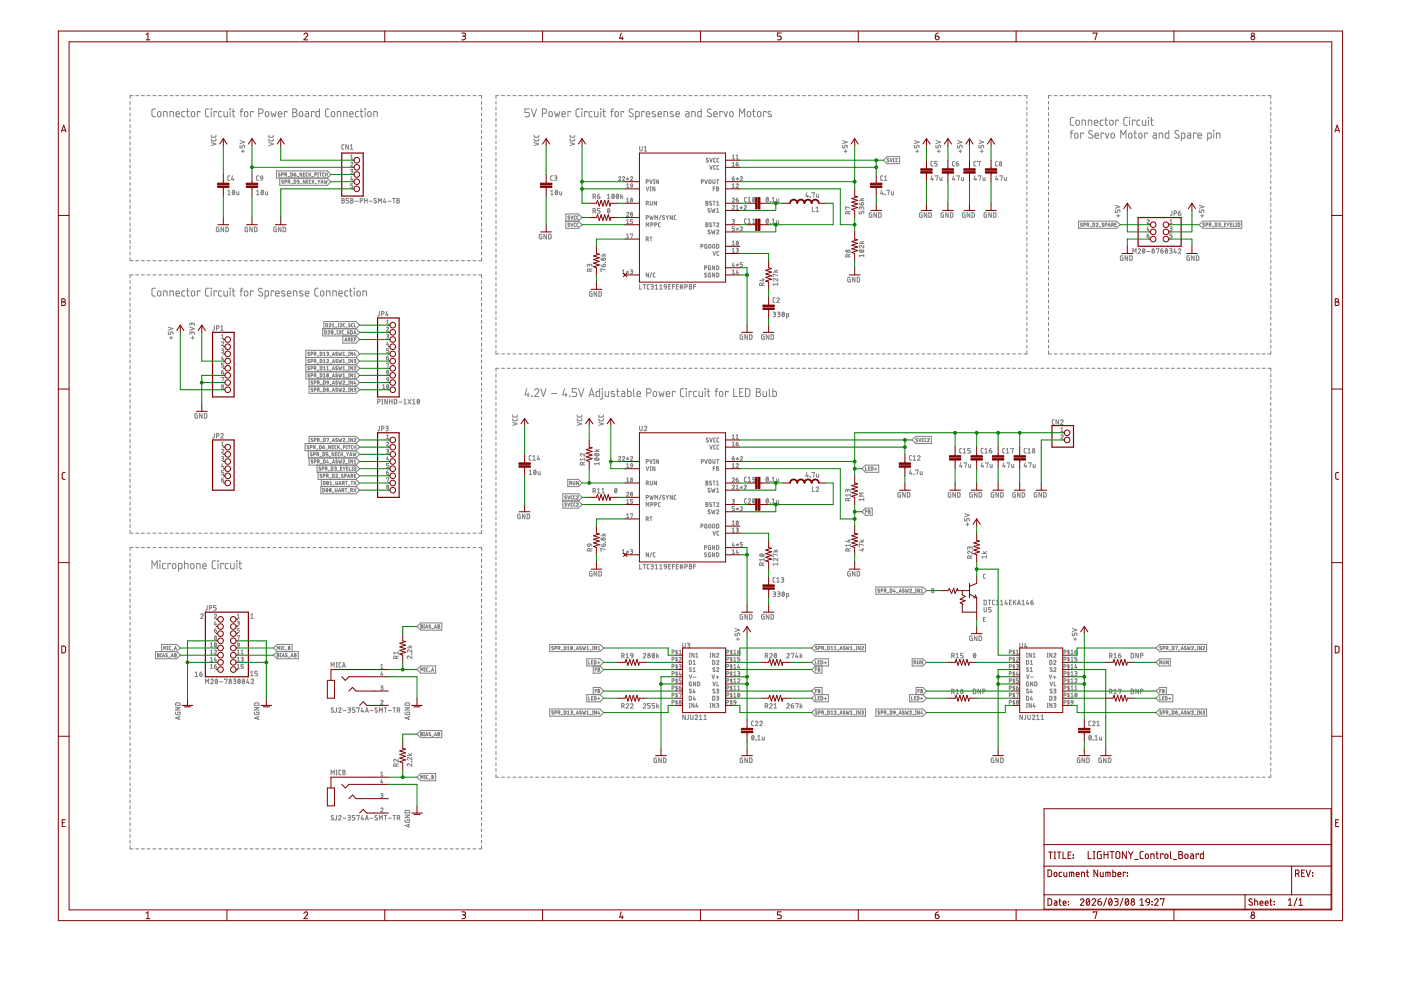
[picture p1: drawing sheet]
<svg xmlns="http://www.w3.org/2000/svg" width="297mm" height="210mm" viewBox="0 0 297 210" stroke-linecap="round" stroke-linejoin="round" font-family="sans-serif">
<g fill="none" stroke="#808080" stroke-width=".21">
<path d="M27.6 21.5v.6M27.6 22.7v.6M27.6 24v.6M27.6 25.2v.6M27.6 26.4v.6M27.6 27.6v.7M27.6 28.9v.6M27.6 30.1v.6M27.6 31.3v.6M27.6 32.5v.7M27.6 33.8v.6M27.6 35v.6"/>
<path d="M27.6 36.2v.7M27.6 37.4v.7M27.6 38.7v.6M27.6 39.9v.6M28.2 20.3h-.6v.6M28.8 20.3h.6M30 20.3h.6M31.2 20.3h.6M32.4 20.3h.6M33 23.1h-.6l-.2 .4v1l.4 .3h.4M33.5 23.7l.3-.1a.62 .62 0 0 1 .1 1.1l-.5-.2zM33.6 20.3h.6"/>
<path d="M34.7 24.8v-1.2l.6 .1 .1 .1v1M34.8 20.3h.7M36 24.8v-1.2l.6 .1 .1 .1 .1 1M36 20.3h.7M37.3 20.3h.6M37.3 24.2h.8a.39 .39 0 0 0-.3-.5 .39 .39 0 0 0-.5 .3l.1 .7 .7 .1M38.5 20.3h.6M39.2 23.6l-.5 .1-.2 .2 .1 .8 .6 .1M39.6 23.6h.5M39.7 20.3h.6M39.7 23.1l.1 1.5 .3 .2M40.7 23.7l.2-.1a.62 .62 0 0 1 .2 1.1l-.5-.2z"/>
<path d="M40.9 20.3h.6M42.1 20.3h.6M42.4 23.8v-.2h-.6v1.2M43.3 20.3h.6M44.3 23.1h-.5l-.2 .4 .1 1.2 .6 .1M44.5 20.3h.6M44.7 23.1l.1 .1zM44.8 23.6v1.2M44.8 29.5v.3l.2 .1h.7l.1-.4M44.8 28.7v.3l.2 .1h.7l.1-.4M44.8 30.2l1 .3-1 .4M45.7 20.3h.7"/>
<path d="M45.9 23.8v-.2h-.5v1.2M47 20.3h.6M47 23.6l-.5 .1-.2 .2 .1 .8 .6 .1M47.5 23.6v1l.3 .2h.4v-1.2M48.2 20.3h.6M48.7 37.3h-.3l-.1 .2v.6l.4 .1M48.7 23.1l.2 .1zM48.8 23.6v1.2M49.2 23.6h.6M49.3 37.3l-.2 .7h.5M49.4 20.3h.6M49.4 23.1v1.5l.4 .2"/>
<path d="M49.5 37.8v.4M50.6 20.3h.6M50.9 30.8v.5h.4l.1-.4 .1-.1 .3 .1 .1 .4M50.9 29.8l1 .3-1 .4M50.9 23.6h.6M51.2 32.1h.6M51.5 23.1h-.3l-.1 .3v1.4M51.5 31.7v.7M51.8 20.3h.6M51.9 23.7h.4a.62 .62 0 0 1-.1 1.1l-.4-.3zM53 20.3h.6M53.7 23.8v-.2h-.6v1.2"/>
<path d="M54.2 20.3h.6M54.8 37.3l-.4 .2v.6l.4 .1M54.9 24h.4a.47 .47 0 0 0 .5-.4 .47 .47 0 0 0-.5-.5h-.4v1.7M55.3 37.3h.2l.2 .1v.4l-.5-.1zM55.4 20.3h.6M55.7 37.8l-.1 .3-.3 .1M56.4 23.7h.4a.62 .62 0 0 1-.2 1.1l-.4-.4zM56.7 20.3h.6M57 29.5v.3l.2 .1h.6l.2-.4M57 28.7v.3l.2 .1h.6l.2-.4M57 30.2l1 .3-1 .4M57.4 23.6l.3 1.2 .3-.8 .3 .8 .3-1.2"/>
<path d="M57.9 20.3h.6M58.6 36.2h10.8l.8 .8-.8 .8h-10.8zM59 24.2h.8a.39 .39 0 0 0-.3-.5 .39 .39 0 0 0-.5 .3l.1 .7 .7 .1M59.1 20.3h.6M59.3 37.8v1.5h10.1l.8-.8-.8-.7M59.4 36.7l-.4 .1 .4 .5h-.4M59.7 37h.3v-.3h-.3v.7M60.1 38.2l-.4 .1 .4 .5h-.4M60.3 20.3h.6M60.4 37h.3v-.3h-.3v.7M60.4 38.6l.3-.1 .1-.2-.4-.1v.7M60.6 37l.2 .4"/>
<path d="M60.9 23.8v-.2h-.6v1.2M61 37.4h.3M61.1 38.6l.3-.1v-.2l-.3-.1v.7M61.3 38.6l.2 .3M61.5 20.3h.6M61.6 36.7h.4l-.1 .6-.3 .1zM61.7 38.9h.4M62.1 23.1h.4a.37 .37 0 0 1 .4 .4 .37 .37 0 0 1-.4 .3 .47 .47 0 0 1 .5 .5 .47 .47 0 0 1-.5 .5h-.4zM62.1 23.8h.4M62.3 37h.3a.2 .2 0 0 1 .1 .2 .2 .2 0 0 1-.2 .2 .2 .2 0 0 1-.2-.2zM62.3 38.2h.3l.1 .2-.2 .5h-.2zM62.7 36.7l-.4 .3"/>
<path d="M62.7 20.3h.6M63 37.4h.3M63.4 38.2h-.3v.3l.3 .2v.2h-.3M63.6 23.7h.4a.62 .62 0 0 1-.2 1.1l-.3-.3zM63.7 38.9h.3M63.9 20.3h.6M64 36.7v.7l-.4-.7v.7M64.3 37h.3M64.6 36.7h-.3v.7h.3M64.7 38.2v.7l-.4-.7v.7M64.8 23.6l.5 .1 .1 .2v.9l-.5-.1-.2-.2 .1-.3 .6-.1M65 38.5h.3"/>
<path d="M65.2 20.3h.5M65.2 36.7l-.3 .1v.5l.3 .1M65.3 38.2h-.3v.7h.3M65.5 36.7v.7M65.7 36.9l.2 .5M65.9 36.7l-.4 .4M65.9 38.2l-.3 .1v.5l.3 .1M66.1 37.4h.3M66.2 38.2v.7M66.4 20.3h.6M66.4 38.4l.2 .5M66.6 23.8v-.2h-.6v1.2"/>
<path d="M66.6 38.2l-.4 .4M66.7 37h.3v-.3h-.3v.7M66.8 38.9h.3M67.4 36.7h.1M67.4 37.4h.1M67.4 38.2l.2 .3M67.4 36.7v.7M67.6 20.3h.6M67.6 38.5v.4M67.7 23.1v1.7l-.5-.1-.2-.2v-.7l.2-.1 .5-.1M67.8 36.7h.3M67.8 38.2l-.2 .3"/>
<path d="M67.9 36.7v.7M68.1 38.9l.2-.7 .2 .7M68.1 38.7h.4M68.7 36.7l-.3 .1v.5l.3 .1M68.7 38.2l.2 .7 .2-.5 .1 .5 .2-.7M68.8 20.3h.6M69 36.7v.7M69 37h.4M69.4 36.7v.7M69.8 23.1h-.5l-.3 .4 .1 1 .2 .2 .5 .1M70 20.3h.6M70.3 23.7h.4a.62 .62 0 0 1-.1 1.1l-.3-.3z"/>
<path d="M71.2 20.3h.6M71.5 24.8v-1.2l.6 .1 .1 .1 .1 1M72.4 20.3h.6M72.9 24.8v-1.2l.5 .1 .2 .1v1M72.9 30.7h-.3l-.1 .2v.6l.4 .1M73.6 20.3h.6M73.9 30.7v.9l-.6-.9v.9M74.1 24.2h.8a.39 .39 0 0 0-.3-.5 .39 .39 0 0 0-.5 .3l.1 .7 .7 .1M74.3 31.6h.5M74.3 30.9l.2-.2v.9M74.4 34.6l.1-.2 .3 .1v.2l-.4 .5h.4M74.4 35.9l.4 .1-.1 .3h-.3"/>
<path d="M74.4 33.7h.4M74.4 33.1l.2-.2v.8M74.5 37.4l-.1 .7h.4M74.6 36.3l.2 .1v.2l-.4 .1M74.7 37.9v.4M74.8 39h-.4v.3h.3l.1 .2-.1 .3h-.3M74.8 20.3h.7M76 23.6l-.5 .1-.1 .2 .1 .8 .5 .1M76.1 20.3h.6M76.4 23.6h.5M76.6 23.1v1.5l.3 .2M77.3 20.3h.6"/>
<path d="M77.4 23.1l.1 .1zM77.4 23.6v1.2M78.1 23.7h.4a.62 .62 0 0 1-.2 1.1l-.3-.3zM78.5 20.3h.6M79.2 24.8v-1.2l.6 .1 .2 .1v1M79.7 20.3h.6M80.9 20.3h.6M82.1 20.3h.6M83.3 20.3h.6M84.5 20.3h.7M85.7 20.3h.7M87 20.3h.6"/>
<path d="M88.2 20.3h.6M89.4 20.3h.6M90.6 20.3h.6M91.8 20.3h.6M93 20.3h.6M94.2 20.3h.6M95.4 20.3h.7M96.6 20.3h.7M97.9 20.3h.6M99.1 20.3h.6M100.3 20.3h.6M101.5 20.3h.6v.6"/>
<path d="M102.1 21.5v.6M102.1 22.7v.6M102.1 24v.6M102.1 25.2v.6M102.1 26.4v.6M102.1 27.6v.7M102.1 28.9v.6M102.1 30.1v.6M102.1 31.3v.6M102.1 32.5v.7M102.1 33.8v.6M102.1 35v.6"/>
<path d="M102.1 36.2v.7M102.1 37.4v.7M102.1 38.7v.6M102.1 39.9v.6M105.2 21.5v.6M105.2 22.7v.6M105.2 23.9v.6M105.2 25.1v.6M105.2 26.3v.6M105.2 27.5v.6M105.2 28.7v.6M105.2 29.9v.6"/>
<path d="M105.2 31.1v.6M105.2 32.3v.6M105.2 33.5v.6M105.2 34.7v.6M105.2 35.9v.6M105.2 37.1v.6M105.2 38.3v.6M105.2 39.5v.6M105.7 20.3h-.5v.6M106.4 20.3h.6M107.6 20.3h.6M108.8 20.3h.6"/>
<path d="M110 20.3h.6M111.2 20.3h.6M112.2 23.1h-.9v.7h.6a.47 .47 0 0 1 .4 .5 .47 .47 0 0 1-.4 .5h-.6M112.4 20.3h.6M112.6 23.1l.6 1.7 .6-1.7M113.3 29.5v.3l.2 .1h.6l.1-.4M113.3 28.7v.3l.2 .1h.6l.1-.4M113.3 30.2l.9 .3-.9 .4M113.6 20.3h.6M114.8 20.3h.6M115 24h.5a.47 .47 0 0 0 .4-.4 .47 .47 0 0 0-.4-.5h-.5v1.7M116 20.3h.6"/>
<path d="M116.5 23.7h.4a.62 .62 0 0 1-.2 1.1l-.3-.3zM117.2 37.3h-.3l-.1 .2v.6l.4 .1M117.2 20.3h.6M117.5 37.3l.5 .1v.2l-.1 .1M117.6 23.6l.2 1.2 .3-.8 .3 .8 .3-1.2M117.6 37.7h.3M117.8 37.7l.2 .1v.3l-.5 .1M118.4 20.3h.6M119.1 24.2h.8a.39 .39 0 0 0-.3-.6 .39 .39 0 0 0-.5 .4l.1 .7 .7 .1M119.6 20.3h.6M120.8 20.3h.6M120.9 29.5l.2 .4h.6l.1-.4"/>
<path d="M120.9 28.7l.2 .4h.6l.1-.4M120.9 30.2l.9 .3-.9 .4M121 23.8v-.2h-.6v1.2M122 20.3h.6M122.9 23.1h-.5l-.3 .4 .1 1 .2 .2 .5 .1M123.2 20.3h.6M123.3 23.1l.1 .1zM123.4 23.6v1.2M124.4 20.3h.6M124.5 23.8v-.2h-.5v1.2M125.6 23.6l-.5 .1-.2 .2 .1 .8 .6 .1M125.6 20.3h.6"/>
<path d="M126 23.6l.1 1 .2 .2h.5v-1.2M126.8 20.3h.6M127.3 23.1l.1 .1zM127.4 23.6v1.2M127.8 23.6h.6M128 23.1v1.5l.4 .2M128 20.3h.6M129.2 20.3h.6M129.5 23.6h.5M130 23.1h-.2l-.1 .3v1.4M130.4 20.3h.6M130.5 23.7l.3-.1a.62 .62 0 0 1 .1 1.1l-.5-.2z"/>
<path d="M131.2 37.6l.1-.1h.3v.2l-.4 .6h.4M131.6 20.3h.6M132 37.6a.23 .23 0 0 1 .3-.2 .23 .23 0 0 1 .1 .4l-.4 .5h.4M132.2 23.8v-.2h-.5v1.2M132.8 37.8l.3 .2M132.8 20.3h.7M132.9 39.8h.4M132.9 39.1l.2-.1v.8M133.1 37.7v.3M133.1 38l.1 .2M133.1 38l-.2 .2M133.3 37.8l-.2 .2"/>
<path d="M133.7 39.2l.4 .2M133.7 39.2l.1-.2h.2l.1 .4M133.7 37.6a.23 .23 0 0 1 .3-.2 .23 .23 0 0 1 .1 .4l-.4 .5h.4M133.7 39.2h.1M134 20.3h.6M134.1 39.4l-.3 .4M134.2 23.2a.42 .42 0 0 0-.7 0 .42 .42 0 0 0 .1 .6l.5 .3a.42 .42 0 0 1 .1 .6 .42 .42 0 0 1-.7 0l-.2-.2M134.8 24.8l.7-.2v-.7l-.1-.2-.6-.1v1.7M135.3 20.3h.5M135.6 31.1v.6l.2 .3 .3-.1 .1-.8M136.5 20.3h.6M136.6 31.3l.3-.2v.9"/>
<path d="M136.6 32h.5M136.6 23.8v-.2h-.5v1.2M137 24.2h.8a.4 .4 0 0 0-.3-.5 .4 .4 0 0 0-.5 .3l.1 .7 .7 .1M137 38.6l.4-.1 .1-.3-.5-.1v.8M137 39.6l.3 .9 .3-.9M137.6 20.3h.7M137.8 38.1l.2 .8 .3-.8M137.9 39.6h.1M137.9 39.6v.9M138.6 38.1h.2M138.6 38.9h.2M138.7 38.1v.8"/>
<path d="M138.9 20.3h.6M138.9 39.6v.9l-.5-.9v.9M138.9 23.7l-.4-.1-.3 .3 .7 .4 .1 .3-.2 .2-.5-.1M139.5 24.2h.8a.39 .39 0 0 0-.3-.5 .39 .39 0 0 0-.5 .3l.1 .7 .7 .1M139.6 38.1v.8l-.5-.8v.8M140.1 20.3h.6M140.8 24.8v-1.2l.6 .1 .1 .1v1M141.3 20.3h.6M142.5 20.3h.6M142.7 23.7l-.4-.1-.2 .3 .7 .5v.2l-.2 .2-.5-.1M143.3 24.2h.8a.39 .39 0 0 0-.3-.5 .39 .39 0 0 0-.5 .3l.1 .7 .7 .1M143.7 20.3h.6"/>
<path d="M144.9 20.3h.6M145.4 23.6l.5 .1 .2 .2v.9l-.6-.1-.2-.2 .1-.3 .7-.1M146.1 20.3h.6M146.7 24.8v-1.2l.5 .1 .2 .1v1M147.3 20.3h.6M148.5 20.3h.6M148.7 23.1v1.7l-.6-.1-.2-.2 .1-.7 .1-.1 .6-.1M148.7 38.6l.4-.1-.1-.4h-.3v.8M149.4 38.1l.3 .8 .3-.8M149.7 20.3h.6M150.1 33.6h-.3v.1l.4 .4v.2h-.5M150.4 38.1h.2l.1 .2v.5l-.2 .1-.2-.2z"/>
<path d="M150.5 33.5l.2 .9 .3-.9M150.5 35.1l.2 .8 .3-.8M150.8 23.2a.42 .42 0 0 0-.6 0 .42 .42 0 0 0 0 .6l.5 .3a.38 .38 0 0 1 .1 .5 .38 .38 0 0 1-.5 .1l-.4-.2M150.9 20.3h.6M151.1 38.1v.6l.3 .2 .2-.1v-.7M151.3 24.2h.8a.4 .4 0 0 0-.3-.5 .4 .4 0 0 0-.5 .3l.1 .7 .7 .1M151.6 39.6h-.4v.9M151.7 33.5l-.3 .1-.1 .1 .1 .6 .3 .1M151.7 35.1l-.4 .1 .1 .6 .3 .1M151.9 39.6l.4 .1-.1 .3 .2 .2-.2 .3h-.3zM151.9 38.1h.5M152.1 20.3h.6"/>
<path d="M152.2 38.1v.8M152.4 33.5l-.3 .1-.1 .1v.6l.4 .1M152.4 35.1l-.4 .1v.6l.4 .1M153.2 23.8v-.2h-.6v1.2M153.3 20.3h.6M153.5 23.6l.4 1.2 .4-1.2M154.5 20.3h.6M154.8 23.7h.4a.62 .62 0 0 1-.1 1.1l-.4-.4zM155.3 37.8h.3a.24 .24 0 0 1 .1 .3 .24 .24 0 0 1-.2 .2 .24 .24 0 0 1-.2-.3zM155.3 33.1l.2-.2v.8M155.3 34.6l.2-.2v.8M155.3 39.1l.2-.1v.8"/>
<path d="M155.3 33.7h.4M155.3 39.8h.4M155.3 35.2h.4M155.6 37.4l-.3 .4M155.7 20.3h.6M156.1 39.1a.23 .23 0 0 1 .3-.1 .23 .23 0 0 1 .1 .3l-.4 .5h.4M156.1 34.8h.3a.24 .24 0 0 1 .2 .2 .24 .24 0 0 1-.3 .2 .24 .24 0 0 1-.2-.2zM156.1 33.1l.2-.2v.8M156.1 37.8l.2 .2M156.1 33.7h.4M156.3 37.7v.3M156.3 38l.2 .2"/>
<path d="M156.3 38l-.1 .2M156.5 34.4l-.3 .1-.1 .3M156.6 37.8l-.3 .2M156.8 24.8v-1.7l.5 .9 .6-.9v1.7M156.9 20.3h.6M157 37.6l.1-.1h.3v.2l-.4 .6h.4M158.1 20.3h.6M158.5 23.7l.3-.1a.62 .62 0 0 1 .1 1.1l-.4-.2zM159.3 20.3h.6M159.6 23.6h.5M159.8 23.1v1.5l.3 .2M160.5 20.3h.6"/>
<path d="M160.7 23.7h.4a.62 .62 0 0 1-.1 1.1l-.4-.3zM161.7 20.3h.6M162.4 23.8v-.2h-.5v1.2M162.9 20.3h.6M163.5 23.7l-.5-.1-.2 .3 .7 .5 .1 .2-.3 .2-.5-.1M164.1 20.3h.6M165.4 20.3h.5M166.6 20.3h.6M167.7 20.3h.7M169 20.3h.6M170.2 20.3h.6M171.4 20.3h.6"/>
<path d="M172.6 20.3h.6M173.8 20.3h.6M175 20.3h.6M176.2 20.3h.6M177.4 20.3h.6M178.6 20.3h.6M178.7 30.8v.5h.4v-.4l.2-.1 .3 .1v.4M178.7 29.8l.9 .3-.9 .4M178.9 32.1h.7M179.3 31.7v.7M179.8 20.3h.6M181 20.3h.6"/>
<path d="M182.2 20.3h.6M183.4 20.3h.6M184.6 20.3h.6M185.8 20.3h.6M187 20.3h.6M187.2 37.3l-.5 .2 .1 .6 .4 .1M187.5 38.2h.6M187.5 37.5l.3-.2v.9M188.1 33.2h2.6v1.5h-2.6l-.8-.7zM188.2 20.3h.6M188.4 33.7l-.3 .1 .3 .4h-.3M188.7 33.6l.2 .7 .3-.7"/>
<path d="M189.4 20.3h.6M189.7 33.6l-.3 .2v.4l.3 .1M190.3 33.6l-.3 .2v.4l.3 .1M190.6 20.3h.6M191.8 20.3h.6M193 20.3h.6M193.9 30.8v.5h.4v-.3l.2-.2 .3 .1 .1 .4M193.9 29.8l1 .3-1 .4M194.2 32.1h.6M194.2 20.3h.6M194.5 31.7v.7M195.5 20.3h.5"/>
<path d="M196.6 20.3h.7M197.6 37.3l-.2 .7h.5M197.8 37.8v.4M197.8 34.2l-.3 .1-.1 .2v.6l.4 .1M197.8 20.3h.7M198.3 37.4l.6-.1-.3 .9M198.4 30.8v.5h.5v-.4l.2-.1 .3 .1v.4M198.4 29.8l1 .3-1 .4M198.7 34.2h-.5v.5h.4l.1 .2-.1 .3h-.4M198.7 32.1h.7M199 31.7v.7M199.1 20.3h.6"/>
<path d="M199.3 37.6v.5l.1 .1h.3v-.6M200.3 20.3h.6M201.5 20.3h.6M202.2 37.3l-.2 .7h.5M202.3 37.8v.4M202.4 34.2l-.3 .1-.1 .2v.6l.4 .1M202.7 20.3h.6M202.7 34.7h.4a.27 .27 0 0 1 .2 .3 .27 .27 0 0 1-.3 .2 .27 .27 0 0 1-.3-.3zM202.9 37.4l.5-.1-.2 .9M203 30.8v.5h.4l.1-.4 .2-.1 .3 .1v.4M203 29.8l1 .3-1 .4M203.2 34.2l-.3 .2-.2 .3"/>
<path d="M203.3 32.1h.6M203.6 31.7v.7M203.8 37.6v.5l.2 .1h.3v-.6M203.9 20.3h.6M205.1 20.3h.6M206.3 20.3h.6M206.7 37.3l-.2 .7h.6M206.9 37.8v.4M206.9 34.2l-.3 .1-.1 .2v.6l.4 .1M207.3 34.4v-.2h.5l-.2 1M207.4 37.4l.6-.1-.3 .9M207.5 20.3h.6"/>
<path d="M207.6 30.8v.5h.4v-.4l.2-.1 .3 .1 .1 .4M207.6 29.8l1 .3-1 .4M207.8 32.1h.7M208.2 31.7v.7M208.4 37.6v.5l.2 .1h.2v-.6M208.7 20.3h.6M209.9 20.3h.6M211.1 20.3h.6M211.3 37.3l-.2 .7h.5M211.5 37.8v.4M211.5 34.2l-.3 .1-.1 .2v.6l.4 .1M212 37.4l.6-.1-.3 .9"/>
<path d="M212.3 20.3h.6M213 37.6v.5l.1 .1h.3v-.6M213.5 20.3h.6M214.7 20.3h.6M215.9 20.3h.6M217.1 20.3h.6v.6M217.7 21.5v.6M217.7 22.7v.6M217.7 23.9v.6M217.7 25.1v.6M217.7 26.3v.6M217.7 27.5v.6"/>
<path d="M217.7 28.7v.6M217.7 29.9v.6M217.7 31.1v.6M217.7 32.3v.6M217.7 33.5v.6M217.7 34.7v.6M217.7 35.9v.6M217.7 37.1v.6M217.7 38.3v.6M217.7 39.5v.6M222.3 21.5v.6M222.3 22.7v.6"/>
<path d="M222.3 23.9v.6M222.3 25.1v.6M222.3 26.3v.6M222.3 27.5v.6M222.3 28.7v.6M222.3 29.9v.6M222.3 31.1v.6M222.3 32.3v.6M222.3 33.5v.6M222.3 34.7v.6M222.3 35.9v.6M222.3 37.1v.6"/>
<path d="M222.3 38.3v.6M222.3 39.5v.6M222.9 20.3h-.6v.6M223.5 20.3h.6M224.7 20.3h.7M226 20.3h.6M226.9 28.2h.6M227.2 20.3h.6M227.5 27.6l-.4 .3v1.4M227.7 24.9h-.5l-.3 .4v1.1l.3 .2h.5M227.9 28.3h.6l.1 .7a.37 .37 0 0 1-.4 .3 .37 .37 0 0 1-.4-.3zM228.2 25.6l.3-.1a.63 .63 0 0 1 .1 1.1h-.3l-.2-.2z"/>
<path d="M228.4 20.3h.6M229.4 26.6v-1.1h.6l.1 .1v1M229.6 20.3h.7M229.7 28.4v-.2h-.6v1.1M230.7 26.6v-1.1h.6l.2 .1v1M230.8 20.3h.7M231.6 27.8a.43 .43 0 0 0-.6-.1 .43 .43 0 0 0-.1 .6l.6 .3a.39 .39 0 0 1 .2 .5 .39 .39 0 0 1-.6 .2l-.3-.2M232 26h.8a.39 .39 0 0 0-.3-.5 .39 .39 0 0 0-.5 .3l.1 .7 .7 .1M232.1 20.3h.6M232.2 28.8h.7a.4 .4 0 0 0-.3-.6 .4 .4 0 0 0-.4 .4v.6l.7 .1M233.3 20.3h.6M233.9 25.5h-.5l-.1 .2v.8l.6 .1"/>
<path d="M234 28.4v-.2h-.6v1.1M234.3 25.5h.5M234.4 28.2l.3 1.1 .4-1.1M234.4 24.9l.1 1.5 .3 .2M234.5 20.3h.7M235.4 25.6l.2-.1a.63 .63 0 0 1 .2 1.1h-.3l-.2-.2zM235.7 28.3h.5l.1 .7a.38 .38 0 0 1-.4 .3 .38 .38 0 0 1-.4-.3zM235.8 20.3h.6M237 20.3h.6M237.1 25.7v-.2h-.5v1.1M237.6 29.3v-1.7l.6 1 .5-1v1.7M238.2 20.3h.6"/>
<path d="M239 24.9h-.5l-.2 .4v1.1l.2 .2h.5M239.4 28.3h.5l.1 .7a.37 .37 0 0 1-.4 .3 .37 .37 0 0 1-.3-.3zM239.4 20.3h.7M239.5 24.9v.1zM239.5 25.5v1.1M240.4 28.2h.6M240.6 27.6v1.5l.4 .2M240.6 20.3h.7M240.6 25.7v-.2h-.5v1.1M241.5 28.3h.6l.1 .7a.37 .37 0 0 1-.4 .3 .37 .37 0 0 1-.4-.3zM241.7 25.5h-.5l-.2 .2 .1 .7 .6 .2M241.9 20.3h.6"/>
<path d="M242.2 25.5v.9l.3 .2h.4v-1.1M243.1 20.3h.6M243.3 28.4v-.2h-.6v1.1M243.5 24.9l.1 .1zM243.5 25.5v1.1M243.9 25.5h.6M244.1 24.9l.1 1.5 .3 .2M244.3 20.3h.6M244.5 28.2l.6 .1 .1 .2v.8h-.6l-.2-.2 .1-.3 .7-.1M245.6 20.3h.6M245.8 29.3v-1.1l.6 .1 .1 1M246.8 20.3h.6"/>
<path d="M247.8 27.6v1.7h-.6l-.2-.3 .1-.6 .1-.2h.6M248 20.3h.6M249.2 20.3h.7M249.9 27.8a.42 .42 0 0 0-.6-.1 .42 .42 0 0 0-.1 .6l.6 .3a.39 .39 0 0 1 .1 .5 .39 .39 0 0 1-.5 .2l-.4-.2M250.4 20.3h.7M250.5 29.3l.7-.1-.1-.9-.6-.1v1.7M251.7 20.3h.6M251.8 28.2l.6 .1 .1 .2v.8h-.6l-.2-.2 .1-.3 .7-.1M252.9 20.3h.6M253.6 28.4v-.2h-.6v1.1M254 28.8h.8a.4 .4 0 0 0-.3-.6 .4 .4 0 0 0-.5 .4l.1 .6 .7 .1M254.1 20.3h.6"/>
<path d="M255.3 20.3h.7M256.1 29.3l.7-.1-.1-.9-.6-.1v1.7M256.6 20.3h.6M257.3 27.6l.1 .1zM257.3 28.2v1.1M257.8 20.3h.6M257.9 29.3v-1.1l.7 .1 .1 1M259 20.3h.7M260.2 20.3h.7M261.5 20.3h.6M262.7 20.3h.6M263.9 20.3h.6"/>
<path d="M265.1 20.3h.7M266.4 20.3h.6M267.6 20.3h.6M268.8 20.3h.6v.6M269.4 21.5v.6M269.4 22.7v.6M269.4 23.9v.6M269.4 25.1v.6M269.4 26.3v.6M269.4 27.5v.6M269.4 28.7v.6M269.4 29.9v.6"/>
<path d="M269.4 31.1v.6M269.4 32.3v.6M269.4 33.5v.6M269.4 34.7v.6M269.4 35.9v.6M269.4 37.1v.6M269.4 38.3v.6M269.4 39.5v.6M27.6 41.1v.7M27.6 42.4v.6M27.6 43.6v.6M27.6 44.8v.6"/>
<path d="M27.6 46v.7M27.6 47.3v.6M27.6 48.5v.6M27.6 49.7v.7M27.6 50.9v.7M27.6 52.2v.6M27.6 53.4v.6M27.6 54.6v.7h.6M27.6 59.5v.6M28.2 58.3h-.6v.6M28.8 58.3h.6M28.8 55.3h.6"/>
<path d="M30 58.3h.6M30 55.3h.6M31.2 58.3h.6M31.2 55.3h.6M32.4 58.3h.6M32.4 55.3h.6M33.6 58.3h.6M33.6 55.3h.6M34.8 58.3h.7M34.8 55.3h.7M36 58.3h.7M36 55.3h.7"/>
<path d="M37.3 58.3h.6M37.3 55.3h.6M38.5 58.3h.6M38.5 55.3h.6M39.7 58.3h.6M39.7 55.3h.6M40.9 58.3h.6M40.9 55.3h.6M42.1 58.3h.6M42.1 55.3h.6M43.3 58.3h.6M43.3 55.3h.6"/>
<path d="M44.5 58.3h.6M44.5 55.3h.6M45.7 58.3h.7M45.7 55.3h.7M46.4 48.2l-.5 .1 .1 .8h.4v-.5h-.2M47 58.3h.6M47 55.3h.6M47.4 48.2v.9l-.5-.9v.9M47.9 48.2l.5 .1v.6l-.2 .2h-.3zM48.2 58.3h.6M48.2 55.3h.6M48.3 41.3h.6"/>
<path d="M48.3 40.5l.3-.2v1M49.4 58.3h.6M49.4 55.3h.6M49.4 40.4a.45 .45 0 0 1 .4 .4 .45 .45 0 0 1-.4 .5l-.2-.5zM49.7 40.5l-.4 .6M50.2 40.6v.5l.2 .2h.2v-.7M50.6 58.3h.6M50.6 55.3h.6M51.8 58.3h.6M51.8 55.3h.6M52.5 48.2l-.5 .1 .1 .8h.4v-.5h-.2M53 58.3h.6"/>
<path d="M53 55.3h.6M53.5 48.2v.9l-.5-.9v.9M54 48.2l.5 .1v.6l-.2 .2h-.3zM54.2 58.3h.6M54.2 55.3h.6M54.4 40.5l.3-.2v1M54.4 41.3h.5M55.4 58.3h.6M55.4 55.3h.6M55.5 40.4a.45 .45 0 0 1 .4 .4 .45 .45 0 0 1-.4 .5l-.2-.5zM55.8 40.5l-.4 .6M56.3 40.6v.6l.2 .1h.2v-.7"/>
<path d="M56.7 58.3h.6M56.7 55.3h.6M57.9 58.3h.6M57.9 55.3h.6M58.6 48.2l-.5 .1v.8h.5v-.5h-.2M59.1 58.3h.6M59.1 55.3h.6M59.6 48.2v.9l-.6-.9v.9M60 48.2l.6 .1v.6l-.2 .2h-.4zM60.3 58.3h.6M60.3 55.3h.6M61.5 58.3h.6"/>
<path d="M61.5 55.3h.6M62.7 58.3h.6M62.7 55.3h.6M63.9 58.3h.6M63.9 55.3h.6M65.2 58.3h.5M65.2 55.3h.5M66.4 58.3h.6M66.4 55.3h.6M67.6 58.3h.6M67.6 55.3h.6M68.8 58.3h.6"/>
<path d="M68.8 55.3h.6M70 58.3h.6M70 55.3h.6M71.2 58.3h.6M71.2 55.3h.6M72.4 58.3h.6M72.4 55.3h.6M72.5 42.1h.4l.1 .2-.2 .2 .2 .3-.2 .3h-.3zM72.5 42.5h.3M73.6 58.3h.6M73.6 55.3h.6M73.9 42.1h-.5v.4h.4l.1 .2-.1 .3-.4 .1"/>
<path d="M74.4 42.1l.4 .1v.2l-.2 .1 .3 .2-.1 .3-.4 .1zM74.4 42.5h.2M74.8 58.3h.7M74.8 55.3h.7M75.3 42.7h.6M76.1 58.3h.6M76.1 55.3h.6M76.4 42.6h.4l.1-.2-.1-.2-.4-.1v1M77.3 58.3h.6M77.3 55.3h.6M77.3 42.5h.5M77.3 42.1v1"/>
<path d="M77.8 42.1v1M78.3 42.7h.6M78.5 58.3h.6M78.5 55.3h.6M79.7 58.3h.6M79.7 55.3h.6M79.8 42.1h-.4l-.1 .2 .5 .4v.2l-.2 .2-.3-.2M80.2 43.1v-1l.4 .5 .3-.5v1M80.9 58.3h.6M80.9 55.3h.6M81.5 42.1l-.2 .7h.6M81.7 42.6v.5"/>
<path d="M82.1 58.3h.6M82.1 55.3h.6M82.3 42.7h.6M83.2 42.1h.6M83.3 58.3h.6M83.3 55.3h.6M83.5 42.1v1M84.2 42.1l.4 .1v.2l-.2 .1 .3 .2-.1 .3-.4 .1zM84.2 42.5h.2M84.5 58.3h.7M84.5 55.3h.7M85.7 58.3h.7"/>
<path d="M85.7 55.3h.7M87 58.3h.6M87 55.3h.6M88.2 58.3h.6M88.2 55.3h.6M89.4 58.3h.6M89.4 55.3h.6M90.6 58.3h.6M90.6 55.3h.6M91.8 58.3h.6M91.8 55.3h.6M93 58.3h.6"/>
<path d="M93 55.3h.6M94.2 58.3h.6M94.2 55.3h.6M95.4 58.3h.7M95.4 55.3h.7M96.6 58.3h.7M96.6 55.3h.7M97.9 58.3h.6M97.9 55.3h.6M99.1 58.3h.6M99.1 55.3h.6M100.3 58.3h.6"/>
<path d="M100.3 55.3h.6M101.5 58.3h.6v.6M102.1 41.1v.7M102.1 42.4v.6M102.1 43.6v.6M102.1 44.8v.6M102.1 46v.7M102.1 47.3v.6M102.1 48.5v.6M102.1 49.7v.7M102.1 50.9v.7M102.1 52.2v.6"/>
<path d="M102.1 53.4v.6M102.1 54.6v.7h-.6M102.1 59.5v.6M105.2 40.7v.6M105.2 41.9v.6M105.2 43.1v.7M105.2 44.3v.6M105.2 45.6v.5M105.2 46.8v.5M105.2 47.9v.7M105.2 49.1v.7M105.2 50.4v.6"/>
<path d="M105.2 51.6v.6M105.2 52.8v.6M105.2 54v.6M105.2 55.2v.6M105.2 56.4v.6M105.2 57.6v.6M105.2 58.8v.6M105.2 60v.6M114.9 49.7l-.5 .1v.8l.5 .1v-.6h-.2M115.9 49.7v1l-.6-1v1M116.3 49.7l.5 .1 .1 .6-.2 .2-.4 .1zM116.8 41.3h.5"/>
<path d="M116.8 40.5l.2-.2v1M117.9 40.4a.45 .45 0 0 1 .3 .4 .45 .45 0 0 1-.3 .5l-.2-.5zM118.2 40.5l-.4 .6M118.7 40.6v.5l.1 .2h.3v-.7M120 45.4h2.6l.8 .7-.8 .8 .8 .7-.8 .8h-2.6zM120 46.9h2.6M120.7 47.4l-.2-.1-.1 .2 .4 .4h-.4M120.7 45.8h-.2l-.1 .1 .4 .5h-.4M121 47.3l.2 .7 .3-.7M121 45.8l.2 .7 .3-.7M122 47.3l-.3 .2 .1 .4 .2 .1M122 45.8l-.3 .1 .1 .5 .2 .1"/>
<path d="M122.6 47.3l-.3 .2v.4l.3 .1M122.6 45.8l-.3 .1v.5l.3 .1M125 56.3l.2-.3 .2 .1 .1 .5M125 56.5l-.1-.5h-.2l-.2 .6M125.1 57.2l-.1-.2h-.4l-.1 .5h1M125.1 57.2v.3M125.5 57l-.4 .2M125.7 44.7h.5v-.4l-.5-.1v1M125.7 41.7l.5-.1v-.3l-.5-.1v.9M126.1 44.7l.2 .5M126.1 41.7l.2 .4M126.7 41.6h.3a.27 .27 0 0 1 .2 .3 .27 .27 0 0 1-.3 .2 .27 .27 0 0 1-.2-.2z"/>
<path d="M127.1 41.2l-.3 .1-.1 .3M127.2 44.2h-.5v.4l.4 .1 .1 .2-.1 .2-.4 .1M127.4 56.1l.1 .3 .3 .2M127.4 54.3h1M127.7 53.8l.4 .5M127.9 56.1a.27 .27 0 0 1 .4 .1 .27 .27 0 0 1-.2 .4h-.3zM128.3 55.7h.1M128.4 57.2l-1-.2 .1 .5M128.4 53.8l-.5 .3M128.8 41.4l.3-.3v1M128.8 42.1h.5M128.9 44.2a.45 .45 0 0 1 .4 .5 .45 .45 0 0 1-.4 .4l-.1-.4z"/>
<path d="M129.3 44.4l-.5 .6M129.9 41.2a.46 .46 0 0 1 .4 .4 .46 .46 0 0 1-.4 .5l-.2-.5zM130.2 41.4l-.4 .5M130.8 41.2a.46 .46 0 0 1 .4 .4 .46 .46 0 0 1-.4 .5l-.2-.5zM131.1 41.4l-.4 .5M131.6 41.1v1M131.8 41.7l.3 .4M132 58h.4M132 57.4l.2-.2v.8M132.1 41.5l-.5 .3M132.8 57.6l.3 .1M132.9 45.2l.1-.1h.3v.2l-.4 .6h.4"/>
<path d="M132.9 42.8h.4M132.9 47.4h.4M132.9 46.8l.2-.2v.8M132.9 42.2l.2-.2v.8M132.9 49.8l.2-.2v.8M132.9 50.4h.4M133.1 57.4v.3M133.1 57.7l.1 .2M133.1 57.7l-.2 .2M133.3 57.6l-.2 .1M133.7 57.2l.4 .1-.1 .3h-.2M133.7 49.7l.4-.1-.2 .8"/>
<path d="M133.9 57.6l.2 .1v.2l-.4 .1M134.1 46.6h-.4v.3l.4 .2-.1 .3h-.3M137 50.7h.4l.1-.3-.5-.1v.8M137 43.1h.4l.1-.3-.5-.1v.8M137 46.2l.4-.1 .1-.3-.5-.1v.8M137 48.1v-.9l.3 .5 .3-.5v.9M137.3 50.7l.2 .4M137.3 43.1l.2 .4M137.5 57.9v.8l-.5-.8v.8M137.8 45.7l.1 .8 .2-.5 .2 .5 .2-.8M137.8 50.3h.4M137.9 42.7v.7l.2 .1 .2-.2v-.6"/>
<path d="M137.9 40.5h.1M138 47.7h.3l.1-.4-.4-.1v.9M138 50.3v.8M138.2 57.8l-.4 1M138.8 47.7h.4l.1-.4-.5-.1v.9M138.9 46.5v-.8l.2 .5 .3-.5v.8M138.9 57.9l-.4 .2v.5l.4 .1M139.2 42.7v.8l-.5-.8v.8M140 47.2l-.4 .2v.6l.4 .1M140.1 45.6l-.3 1.1M140.9 45.8l-.3-.1-.1 .2 .4 .4v.2l-.5-.1M141.2 45.7l.3 .4"/>
<path d="M141.5 46.1v.4M141.8 45.7l-.3 .4M142.6 45.7v.8l-.5-.8v.8M143.3 45.7l-.4 .2 .1 .6h.3M148.6 52.3l.3-.1 .1-.3-.4-.1v.8M149.4 56.8l.4-.1-.1-.3h-.3v.8M149.7 42.7l.4 .1-.2 .2 .2 .2-.1 .3h-.3zM149.7 47.2l.4 .1-.2 .3 .2 .1-.1 .3-.3 .1zM149.7 43h.2M149.7 47.6h.2M149.8 58l-.3-.1-.1 .2 .4 .3v.2h-.4M149.9 51.8h-.4l-.1 .2v.5l.5 .1v-.4h-.2"/>
<path d="M150.3 51.9l.2-.1 .2 .2v.4l-.2 .2-.2-.1zM150.5 48.8l-.2-.1-.2 .2 .4 .4v.2h-.4M150.5 44.3l-.3-.1-.1 .2 .4 .3v.2h-.4M150.6 56.4l-.4 .1 .1 .7h.3v-.5h-.1M150.6 57.9l-.4 .1 .1 .7h.3v-.4h-.1M150.8 42.7h-.3v.2l.4 .3v.2h-.5M150.8 47.3h-.3v.1l.4 .4v.2h-.5M150.9 48.7l.1 .9 .2-.6 .2 .6 .2-.9M150.9 44.2l.1 .8 .2-.5 .2 .5 .2-.8M151.2 53.3l.2 .8 .3-.8M151.2 42.7h.4M151.2 47.2h.4"/>
<path d="M151.2 51.8h.2l.2 .2v.4l-.3 .2-.2-.2zM151.2 40h.4M151.4 42.7v.8M151.4 47.2v.9M151.5 56.4v.8l-.5-.8v.8M151.5 57.9v.8l-.5-.8v.8M151.9 56.4l.5 .1-.1 .7h-.4zM151.9 48.9l.2-.1 .3 .1v.1l-.5 .6h.5M151.9 51.8h.4l.1 .2v.4l-.2 .2h-.3zM151.9 57.9l.5 .1-.1 .7h-.4zM151.9 47.4l.3-.2 .2 .1v.2l-.5 .6h.5M151.9 42.9l.3-.2v.8"/>
<path d="M151.9 44.4l.3-.2v.8M151.9 40h.3M151.9 45h.5M151.9 43.5h.5M152.4 53.3h-.3l-.1 .2v.6h.4M155.3 43.7a.23 .23 0 0 1 .3-.2 .23 .23 0 0 1 .1 .4l-.4 .5h.4M155.3 42.2a.23 .23 0 0 1 .3-.2 .23 .23 0 0 1 .1 .4l-.4 .4h.4M155.3 46.6l.4 .1-.1 .2h-.2M155.3 53.5h.4M155.3 51.3l.2-.2v.9M155.3 52.8l.2-.2v.9M155.3 57.4l.2-.2v.8"/>
<path d="M155.3 52h.4M155.3 58h.4M155.4 55.7l-.1 .6h.4M155.5 46.9l.2 .2v.2l-.4 .1M155.6 56.2v.3M155.7 48.1h-.4v.4h.3l.1 .1-.1 .3h-.3M156.1 52.6l.4 .1v.3h-.3M156.1 42.4h.3a.24 .24 0 0 1 .2 .2 .24 .24 0 0 1-.3 .2 .24 .24 0 0 1-.2-.2zM156.1 43.7l.2-.2v.9M156.1 56.1l.2 .1M156.1 48.5l.2 .1M156.1 44.4h.4"/>
<path d="M156.2 51.2a.38 .38 0 0 1 .3 .3 .38 .38 0 0 1-.3 .4l-.1-.4zM156.3 57.2l-.2 .7h.4M156.3 53l.2 .1v.3l-.4 .1M156.3 48.3v.3M156.3 55.9v.3M156.3 56.2l.2 .2M156.3 56.2l-.1 .2M156.3 48.6l.2 .2M156.3 48.6l-.1 .2M156.4 57.7v.3M156.5 42l-.3 .1-.1 .3M156.5 51.3l-.4 .5"/>
<path d="M156.6 56.1l-.3 .1M156.6 48.5l-.3 .1M156.9 43.9l.3 .1M157 48.3l.1-.2 .3 .1v.2l-.4 .5h.4M157.2 43.8v.2M157.2 44l.1 .2M157.2 44l-.2 .2M157.4 55.7h-.4v.4h.3l.1 .1-.1 .3h-.3M157.4 43.9l-.2 .1M157.8 43.7a.23 .23 0 0 1 .3-.2 .23 .23 0 0 1 .1 .4l-.4 .5h.4M158.3 41.8l-.4 .1-.1 .2 .1 .6 .4 .1M158.3 46.4h-.4l-.1 .2 .1 .7 .4 .1"/>
<path d="M158.6 42.8h.6M158.6 47.4h.6M158.6 42.1l.3-.3v1M158.6 46.6l.3-.2v1M159.6 47.4h.5M159.6 46.6l.2-.2v1M159.7 41.9a.45 .45 0 0 1 .4 .4 .45 .45 0 0 1-.4 .5l-.1-.5zM160 42.1l-.4 .5M161.6 59.2h.4M161.8 59.1v.5l-.8-.2M162 60l-.4 .2M162.5 41.9a.45 .45 0 0 1 .4 .4 .45 .45 0 0 1-.4 .5l-.1-.5z"/>
<path d="M162.5 46.4a.46 .46 0 0 1 .4 .5 .46 .46 0 0 1-.4 .4l-.1-.4zM162.9 42.1l-.4 .5M162.9 46.6l-.4 .6M163.3 42.8h.1M163.3 47.3h.1M163.7 42.1l.3-.3v1M163.7 46.6l.3-.2v1M163.7 42.8h.6M163.7 47.4h.6M163.9 57.7h1M164.2 57.3l.4 .4M164.7 42.2v.5l.1 .1h.3v-.6"/>
<path d="M164.7 46.7v.6l.1 .1h.3v-.7M164.9 59.1v.5l-.6-.5a.27 .27 0 0 0-.4 .1 .27 .27 0 0 0 .2 .4M164.9 58.4l-1-.3 .1 .6M164.9 60v.5M164.9 57.3l-.5 .2M171.1 40.9l-.2 .7h.5M171.2 41.4v.4M171.7 41.8h.1M172.2 41l.5-.1-.3 .9M172.2 43.9v1h.5M173 44.9h.6M173 44.1l.3-.2v1"/>
<path d="M173.1 41.2v.5l.2 .1h.3v-.6M179.8 45.3v-.4l-.2-.1-.2 .1-.1 .4h1M179.8 54.5v-.4l-.2-.2-.2 .1-.1 .5h1M180.3 58.8l-.5 .1-.1 .7 .2 .2h.4v-.6h-.2M180.3 44.1l-1-.2 .1 .5M180.3 44.8l-.5 .2M180.3 53.9l-.5 .2M181.3 58.8v1l-.6-1v1M181.7 58.8l.5 .2 .1 .5-.2 .3h-.4zM182.2 44.8v.5h.4v-.4l.2-.1 .3 .1v.4M182.2 43l.1 .3 .3 .2M182.2 42.5h.9"/>
<path d="M182.2 51.6h.9M182.2 53.1a.52 .52 0 0 1 .5-.1 .52 .52 0 0 1 .4 .4 .52 .52 0 0 1-.5 .1 .52 .52 0 0 1-.4-.4zM182.4 53l.5 .5M182.5 42.1l.3 .4M182.5 51.2l.3 .4M182.6 44.1l.1-.2h.3l.1 .5M182.6 44.3l-.1-.4h-.2l-.1 .5M182.6 43a.28 .28 0 0 1 .5 0 .28 .28 0 0 1-.2 .5h-.3zM183.1 52v.6l-.5-.5a.27 .27 0 0 0-.4 .1 .27 .27 0 0 0 .2 .4M183.1 53.9v.6M183.1 42.1l-.4 .2M183.1 54.2h-.9l.2 .3"/>
<path d="M183.1 51.2l-.4 .2M184.8 45.1l-.5 .1 .1 .9h.4v-.5h-.1M185.8 45.1v1l-.5-1v1M186.3 45.1l.5 .2v.5l-.1 .3h-.4zM186.9 40.3l-.2 .8h.6M187.1 40.9v.4M187.6 41.2h.1M188 40.4l.6-.1-.3 1M189 40.6v.6l.2 .1h.2v-.7M195.5 45.1l-.5 .1 .1 .9h.4v-.5h-.2M196.5 45.1v1l-.6-1v1M196.9 45.1l.6 .2v.5l-.2 .3h-.4z"/>
<path d="M200 45.1l-.5 .1 .1 .9h.4v-.5h-.1M201 45.1v1l-.5-1v1M201.5 45.1l.5 .2 .1 .5-.2 .3h-.4zM204.6 45.1l-.5 .1 .1 .9h.4v-.5h-.2M205.6 45.1v1l-.5-1v1M206.1 45.1l.5 .2v.5l-.2 .3h-.3zM209.2 45.1l-.5 .1v.9h.5v-.5h-.2M210.2 45.1v1l-.6-1v1M210.6 45.1l.6 .2v.5l-.2 .3h-.4zM217.7 40.7v.6M217.7 41.9v.6M217.7 43.1v.7"/>
<path d="M217.7 44.3v.6M217.7 45.6v.5M217.7 46.8v.5M217.7 47.9v.7M217.7 49.1v.7M217.7 50.4v.6M217.7 51.6v.6M217.7 52.8v.6M217.7 54v.6M217.7 55.2v.6M217.7 56.4v.6M217.7 57.6v.6"/>
<path d="M217.7 58.8v.6M217.7 60v.6M222.3 40.7v.6M222.3 41.9v.6M222.3 43.1v.7M222.3 44.3v.6M222.3 45.6v.5M222.3 46.8v.5M222.3 47.9v.7M222.3 49.1v.7M222.3 50.4v.6M222.3 51.6v.6"/>
<path d="M222.3 52.8v.6M222.3 54v.6M222.3 55.2v.6M222.3 56.4v.6M222.3 57.6v.6M222.3 58.8v.6M222.3 60v.6M228.7 46.9h8l.8 .7-.8 .8h-8zM229.4 47.4l-.1-.1-.2 .2 .3 .3v.2l-.3-.1M229.8 47.7l.3-.1v-.3h-.3v.7M230.5 47.7h.2M230.7 47.7l.1-.3-.3-.1v.7"/>
<path d="M230.7 47.7l.1 .3M231.1 48.1h.3M231.7 47.3l.4 .1-.1 .6h-.3zM232.4 47.5l.2-.2 .2 .1-.4 .6h.4M233.1 48.1h.3M234 47.4l-.3-.1v.2l.3 .4h-.4M234.3 47.7l.4-.1v-.2l-.4-.1v.7M234.9 48l.3-.7 .2 .7M235 47.8h.4M235.7 47.7h.3l.1-.3-.4-.1v.7M235.9 47.7l.2 .3M236.4 47.6h.2"/>
<path d="M236.5 44.5v.5h.4v-.4l.2-.1 .3 .1v.4M236.5 43.5l.9 .3-.9 .4M236.7 47.3h-.3v.7h.3M236.7 45.8h.7M237.1 45.4v.7M238.1 54.2l-.5 .2v.8h.5v-.5h-.2M239.1 54.2v1l-.6-1v1M239.5 54.2l.6 .2v.5l-.2 .3h-.4zM240.2 53.7v-1l.3 .6 .4-.6v1M241.3 52.9a.27 .27 0 0 1 .4-.2 .27 .27 0 0 1 0 .4l-.4 .6h.5M242.4 52.7a.46 .46 0 0 1 .4 .5 .46 .46 0 0 1-.4 .5l-.2-.5zM242.7 52.9l-.4 .6"/>
<path d="M243.2 53.3h.6M243.2 46.8l.3-.2 .1 .1v.2l-.4 .5h.5M243.2 50h.3a.23 .23 0 0 1 .2 .2 .23 .23 0 0 1-.3 .2 .23 .23 0 0 1-.2-.2zM243.4 48.1l-.2 .6h.5M243.5 48.6v.3M243.6 49.6l-.4 .4M245.2 52.8l.5-.1-.3 1M246.1 53.1h.3a.28 .28 0 0 1 .2 .4 .28 .28 0 0 1-.3 .2 .28 .28 0 0 1-.2-.3zM246.5 52.7l-.3 .2-.1 .2M247.2 52.7a.46 .46 0 0 1 .4 .5 .46 .46 0 0 1-.4 .5l-.2-.5zM247.5 52.9l-.4 .6M248 52.7l.5 .1-.1 .3h-.3"/>
<path d="M248.1 48.1l.4 .1-.1 .2-.2 .1M248.1 47.4h.4M248.1 46.8l.2-.2v.8M248.2 53.1l.3 .2v.3l-.5 .1M248.3 48.5l.2 .1v.2l-.4 .1M248.5 44.7v.9l-.3 .1M248.5 49.6h-.4v.4h.3l.1 .2-.1 .2h-.3M248.9 45.3l.5-.1v-.4l-.5-.1v1M249.1 52.7l-.2 .8h.5M249.3 53.3v.4M249.8 52.9a.27 .27 0 0 1 .4-.2 .27 .27 0 0 1 .1 .4l-.5 .6h.6M249.8 45.2h.4a.28 .28 0 0 1 .2 .3 .28 .28 0 0 1-.3 .2 .28 .28 0 0 1-.3-.3z"/>
<path d="M250.3 44.7l-.3 .2-.2 .3M252.2 54.2l-.5 .2 .1 .8h.4v-.5h-.2M253.2 54.2v1l-.6-1v1M253.6 54.2l.6 .2v.5l-.2 .3h-.4zM254.2 47.6l.8-.7h8.3v1.5h-8.3zM254.3 44.5v.5h.4v-.4l.2-.1 .3 .1v.4M254.3 43.5l.9 .3-.9 .4M254.6 45.8h.6M254.9 45.4v.7M255.4 47.4l-.2-.1-.2 .2 .4 .3-.1 .2-.3-.1M255.7 47.7l.4-.1-.1-.3h-.3v.7M256.4 47.7l.4-.1-.1-.3h-.3v.7"/>
<path d="M256.6 47.7l.2 .3M257 48.1h.3M257.6 47.3l.4 .1-.1 .6h-.3zM258.3 47.3h.4l-.1 .3M258.4 47.6h.2M258.6 47.6l.1 .3-.4 .1M259 48.1h.3M259.6 47.6h.2M259.9 47.3h-.3v.7h.3M260.1 47.3l.3 .3M260.4 47.6v.4M260.6 47.3l-.2 .3"/>
<path d="M260.9 47.6h.2M261.2 47.3h-.3v.7h.3M261.5 47.3v.7h.3M262 47.3h.2M262 48h.2M262.1 47.3v.7M262.5 47.3l.3 .1v.6h-.3zM269.4 40.7v.6M269.4 41.9v.6M269.4 43.1v.7M269.4 44.3v.6M269.4 45.6v.5"/>
<path d="M269.4 46.8v.5M269.4 47.9v.7M269.4 49.1v.7M269.4 50.4v.6M269.4 51.6v.6M269.4 52.8v.6M269.4 54v.6M269.4 55.2v.6M269.4 56.4v.6M269.4 57.6v.6M269.4 58.8v.6M269.4 60v.6"/>
<path d="M27.6 60.7v.6M27.6 61.9v.6M27.6 63.1v.6M27.6 64.3v.6M27.6 65.5v.6M27.6 66.7v.6M27.6 67.9v.6M27.6 69.1v.6M27.6 70.3v.6M27.6 71.5v.6M27.6 72.7v.6M27.6 73.9v.6"/>
<path d="M27.6 75.1v.7M27.6 76.3v.7M27.6 77.6v.6M27.6 78.8v.6M27.6 80v.6M33 61.1l-.7 .1-.1 .3v1l.2 .3h.6M33.5 61.8h.5l.1 .6a.37 .37 0 0 1-.3 .4 .37 .37 0 0 1-.4-.4zM34.7 62.8v-1.1h.6l.1 1.1M35.7 70.4v.5h.4v-.3l.2-.2 .3 .1 .1 .4M35.7 69.4l1 .3-1 .3M35.9 71.6h.7M36 62.8v-1.1h.7l.1 1.1"/>
<path d="M36.3 71.3v.6M37.3 62.2h.8a.39 .39 0 0 0-.3-.5 .39 .39 0 0 0-.5 .3l.1 .7 .7 .1M39.2 61.7h-.6l-.1 .3 .1 .7 .6 .1M39.6 61.7h.5M39.7 61.1l.1 1.5 .3 .2M40.2 69.4l1 .3-1 .3M40.5 71.6h.7M40.7 61.8h.5l.1 .6a.37 .37 0 0 1-.4 .4 .37 .37 0 0 1-.3-.4zM40.7 70.6l.1-.2h.3l.1 .5M40.7 70.8l-.1-.4h-.3l-.1 .5M40.7 68.7l.1-.2h.3l.1 .5M40.7 68.9l-.1-.3-.1-.1-.2 .1-.1 .4"/>
<path d="M40.8 71.3v.6M42.4 61.8v-.1h-.6v1.1M44.3 61.1l-.6 .1-.1 .3 .1 1.2 .6 .1M44.7 61.1l.1 .1zM44.8 61.7v1.1M45.4 69.1v.7l-.3 .2M45.9 69.6l.5-.1v-.2l-.1-.2h-.4v.9M45.9 61.8v-.1h-.5v1.1M46.8 70h.5M46.8 69.3l.3-.2v.9M47 72.6a.23 .23 0 0 1 .3-.2 .23 .23 0 0 1 .1 .4l-.4 .5h.4M47 73.9l.4 .1-.2 .3"/>
<path d="M47 78.9h.2a.23 .23 0 0 1 .2 .2 .23 .23 0 0 1-.2 .2 .23 .23 0 0 1-.2-.2zM47 71.1l.2-.2v.8M47 71.7h.4M47 61.7h-.5l-.2 .3 .1 .7 .6 .1M47.1 74.3h.1M47.2 75.5l-.2 .6h.4M47.2 74.3l.2 .1v.3l-.4 .1M47.3 75.9v.4M47.3 78.5l-.2 .1-.1 .3M47.4 77h-.4v.4h.3l.1 .2-.1 .2h-.3M47.5 61.7v.9l.3 .2h.4v-1.1M48.7 61.1l.2 .1z"/>
<path d="M48.8 61.7v1.1M49.2 61.7h.6M49.4 61.1v1.5l.4 .2M50.9 61.7h.6M51.5 61.1l-.4 .3v1.4M51.9 61.8h.6l.1 .6a.37 .37 0 0 1-.4 .4 .37 .37 0 0 1-.4-.4zM53.7 61.8v-.1h-.6v1.1M55.6 61.3a.42 .42 0 0 0-.6-.2 .42 .42 0 0 0-.1 .6l.6 .4a.42 .42 0 0 1 .1 .6 .42 .42 0 0 1-.7 0l-.1-.2M56.2 62.8l.7-.1v-1h-.7v1.7M58.1 61.8v-.1h-.6v1.1M58.4 62.2h.8a.39 .39 0 0 0-.3-.5 .39 .39 0 0 0-.5 .3l.1 .7 .7 .1M60.3 61.8l-.5-.1-.1 .2 .7 .5v.3l-.2 .1-.5-.1"/>
<path d="M60.9 62.2h.8a.39 .39 0 0 0-.3-.5 .39 .39 0 0 0-.5 .3l.1 .7 .7 .1M62.2 62.8v-1.1h.7v1.1M64.2 61.8l-.6-.1-.1 .2 .6 .4 .1 .4-.2 .1-.5-.1M64.7 62.2h.8a.39 .39 0 0 0-.3-.5 .39 .39 0 0 0-.5 .3l.1 .7 .7 .1M64.9 75.8h10.6M64.9 77.3h10.6M64.9 78.8h10.6M65.6 74.7h-.2l-.1 .1 .3 .5h-.3M65.6 76.3l-.2-.1-.1 .1 .3 .5h-.3M65.6 77.8l-.2-.1-.1 .2 .3 .3v.2l-.3-.1M65.6 79.3l-.2-.1-.1 .2 .3 .3v.2l-.3-.1M66 75.1l.3-.1v-.3h-.3v.7"/>
<path d="M66 76.6l.3-.1v-.3h-.3v.7M66 78.1l.3-.1v-.3h-.3v.7M66 79.6l.3-.1v-.2l-.3-.1v.7M66.6 75.1h.2M66.6 76.6h.2M66.6 78.1h.2M66.6 79.6h.2M66.8 75.1l.2-.3-.4-.1v.7M66.8 76.6l.2-.3-.4-.1v.7M66.8 78.1l.2-.3-.4-.1v.7M66.8 79.6l.2-.3-.4-.1v.7M66.9 75.1l.1 .3"/>
<path d="M66.9 76.6l.1 .3M66.9 78.1l.1 .3M66.9 79.6l.1 .3M67.3 77h.3M67.3 75.5h.3M67.3 78.5h.3M67.5 61.1l-.7 .1-.1 .3 .1 1.2 .7 .1M67.9 74.7l.3 .1v.6h-.3zM67.9 76.2l.3 .1v.6h-.3zM67.9 77.7l.3 .1v.6h-.3zM67.9 79.2l.3 .1v.6h-.3zM68.1 61.8h.5l.1 .6a.37 .37 0 0 1-.4 .4 .37 .37 0 0 1-.4-.4z"/>
<path d="M68.6 75.4h.4M68.6 74.8l.2-.1v.7M68.6 76.3l.2-.1v.7M68.6 77.9l.2-.2v.7M68.6 79.4l.2-.2v.7M68.6 76.9h.4M68.6 78.4h.4M68.6 79.9h.4M68.7 69.7v-1.5h6.8l.7 .7-.7 .8M68.8 70.1l.4 .1-.1 .6h-.3zM69.1 68.6l.3 .1v.6h-.3zM69.2 62.8v-1.1h.7l.1 1.1"/>
<path d="M69.3 74.7l.4 .1-.2 .2M69.3 76.3l.2-.1 .1 .1-.3 .6h.4M69.3 77.9l.2-.2v.7M69.3 78.4h.4M69.4 75h.1M69.4 79.3a.33 .33 0 0 1 .3 .3 .33 .33 0 0 1-.3 .3zM69.5 75l.1 .3-.3 .1M69.5 70.3a.19 .19 0 0 1 .3-.2 .19 .19 0 0 1 .1 .3l-.4 .4h.4M69.6 79.4l-.3 .4M69.8 68.7a.2 .2 0 0 1 .3-.1 .2 .2 0 0 1 0 .3l-.3 .4h.4M69.9 77h.3M69.9 75.5h.3"/>
<path d="M69.9 78.5h.3M70.3 70.2v-.1a.32 .32 0 0 1 .3 .4 .32 .32 0 0 1-.3 .3zM70.5 69.3h.4M70.5 68.7l.2-.1v.7M70.5 75.4l.2-.7 .2 .7M70.5 76.9l.2-.7 .2 .7M70.5 78.4l.2-.7 .2 .7M70.5 79.9l.2-.7 .2 .7M70.5 75.2h.4M70.5 76.7h.4M70.5 78.3h.4M70.5 79.8h.4"/>
<path d="M70.6 62.8v-1.1h.6l.1 1.1M70.6 70.3l-.3 .4M70.9 70.9h.3M71.1 69.4h.3M71.4 70.1h.2M71.4 70.8h.2M71.5 70.1v.7M71.5 74.7h-.2l-.1 .1 .3 .5h-.3M71.5 76.3h-.3l.3 .5h-.3M71.5 77.8l-.3 .1 .3 .4h-.3M71.5 79.3l-.3 .1 .3 .5-.3-.1M71.7 68.6h.1"/>
<path d="M71.7 69.3h.1M71.8 68.6v.7M71.8 74.7l.2 .7 .1-.5 .2 .5 .1-.7M71.8 76.2l.2 .7 .1-.5 .2 .5 .1-.7M71.8 77.7l.2 .7 .1-.4 .2 .4 .1-.7M71.8 79.2l.2 .7 .1-.4 .2 .4 .1-.7M71.8 62.2h.8a.39 .39 0 0 0-.3-.5 .39 .39 0 0 0-.5 .3l.1 .7 .7 .1M71.9 70.3a.19 .19 0 0 1 .2-.2 .19 .19 0 0 1 .1 .3l-.3 .4h.3M72.1 68.7a.19 .19 0 0 1 .3-.1 .19 .19 0 0 1 0 .3l-.3 .4h.4M72.7 71.2v1.5h2.8l.7-.7-.7-.8M72.7 74.8l.2-.1v.7M72.7 76.3l.2-.1v.7"/>
<path d="M72.7 77.9l.2-.2v.7M72.7 79.4l.2-.2v.7M72.7 75.4h.4M72.7 76.9h.4M72.7 78.4h.4M72.7 79.9h.4M72.9 70.1l-.4 .2 .1 .4 .3 .1M73.1 70.9h.3M73.1 68.6l-.3 .1v.5l.3 .1M73.1 72.3l.2-.7 .3 .7M73.2 72.2h.3M73.3 77h.4"/>
<path d="M73.3 69.4h.3M73.3 75.5h.4M73.3 78.5h.4M73.7 61.7h-.4l-.2 .3 .1 .7 .5 .1M73.9 72h.2l.1-.3-.3-.1v.7M73.9 74.7h.2M73.9 75.4h.2M73.9 76.2h.2M73.9 76.9h.2M73.9 77.7h.2M73.9 78.4h.2M73.9 79.2h.2"/>
<path d="M73.9 79.9h.2M74 74.7v.7M74 76.2v.7M74 77.7v.7M74 79.2v.7M74 70.2l-.3 .1 .3 .4h-.4M74.1 61.7h.5M74.1 72l.1 .3M74.2 68.7h-.3l.4 .5h-.4M74.3 61.1v1.5l.3 .2M74.3 70.1l.4 .1-.1 .6h-.3zM74.5 71.9h.3"/>
<path d="M74.8 74.7v.7l-.4-.7v.7M74.8 76.2v.7l-.4-.7v.7M74.8 77.7v.7l-.4-.7v.7M74.8 79.2v.7l-.4-.7v.7M74.9 68.6l-.4 .1 .1 .5 .3 .1M74.9 71.6h-.4v.7h.4M75 70.8l.2-.7 .3 .7M75.1 70.6h.3M75.1 76.2l.4 .1-.4 .2M75.1 77.9l.2-.2 .1 .1-.3 .6h.4M75.1 61.1l.1 .1zM75.1 79.4l.2-.2v.7"/>
<path d="M75.1 79.9h.4M75.1 61.7v1.1M75.1 68.6v.7h.4M75.1 71.9h.4M75.2 74.7l-.1 .5h.4M75.3 76.5l.1 .3-.3 .1M75.3 75.1v.3M75.5 71.6h-.4v.7M75.5 69.7h-7.1v1.5h7.1M75.5 69.7l.7 .8-.7 .7M75.5 75.8l.7-.8-.7-.7h-10.6v6h10.6M75.5 75.8l.7 .8-.7 .7"/>
<path d="M75.5 77.3l.7 .8-.7 .7M75.5 78.8l.7 .8-.7 .7M75.8 61.8h.5l.1 .6a.37 .37 0 0 1-.4 .4 .37 .37 0 0 1-.3-.4zM76.9 62.8v-1.1h.7l.1 1.1M80.4 66v.8l-.3 .2M80.9 66.6l.4-.1 .1-.1v-.3l-.5-.1v1M82 69.6l.1-.2 .3 .1v.2l-.4 .5h.4M82 70.9l.4 .1-.2 .3M82 75.8h.2a.23 .23 0 0 1 .2 .3 .23 .23 0 0 1-.2 .2 .23 .23 0 0 1-.2-.2zM82 77.1l.4-.1-.2 .8M82 68.1l.2-.2v.8M82 68.7h.4"/>
<path d="M82 66l-.2 .8h.5M82 71.3h.2M82.1 72.4l-.1 .7h.4M82.2 66.6v.4M82.2 71.3l.2 .1v.2l-.4 .1M82.3 72.9v.4M82.3 75.5l-.2 .1-.1 .2M82.4 73.9h-.4v.4h.3l.1 .2-.1 .3h-.3M102.1 60.7v.6M102.1 61.9v.6M102.1 63.1v.6M102.1 64.3v.6"/>
<path d="M102.1 65.5v.6M102.1 66.7v.6M102.1 67.9v.6M102.1 69.1v.6M102.1 70.3v.6M102.1 71.5v.6M102.1 72.7v.6M102.1 73.9v.6M102.1 75.1v.7M102.1 76.3v.7M102.1 77.6v.6M102.1 78.8v.6"/>
<path d="M102.1 80v.6M105.2 61.2v.6M105.2 62.4v.6M105.2 63.6v.6M105.2 64.8v.6M105.2 66v.6M105.2 67.2v.6M105.2 68.4v.6M105.2 69.6v.6M105.2 70.8v.6M105.2 72v.6M105.2 73.2v.6"/>
<path d="M105.2 74.4v.6h.5M105.2 79.3v.6M105.7 78.1h-.5v.6M106.4 75h.6M106.4 78.1h.6M107.6 75h.6M107.6 78.1h.6M108.8 75h.6M108.8 78.1h.6M110 75h.6M110 78.1h.6M111.2 75h.6"/>
<path d="M111.2 78.1h.6M112.4 75h.6M112.4 78.1h.6M113.6 75h.6M113.6 78.1h.6M114.8 75h.6M114.8 78.1h.6M116 75h.6M116 78.1h.6M117.2 78.1h.6M117.2 75h.6M118.4 75h.6"/>
<path d="M118.4 78.1h.6M119.6 75h.6M119.6 78.1h.6M120.8 75h.6M120.8 78.1h.6M122 75h.6M122 78.1h.6M123.2 75h.6M123.2 78.1h.6M124.4 75h.6M124.4 78.1h.6M125.5 61.8l-.5 .2 .1 .8h.4v-.5h-.2"/>
<path d="M125.6 78.1h.6M125.6 75h.6M126.5 61.8v1l-.5-1v1M126.8 78.1h.6M126.8 75h.6M127 61.8l.5 .2v.5l-.2 .3h-.3zM128 75h.6M128 78.1h.6M129.2 75h.6M129.2 78.1h.6M130.4 75h.6M130.4 78.1h.6"/>
<path d="M131.6 75h.6M131.6 78.1h.6M132.8 75h.7M132.8 78.1h.6M134 78.1h.6M134 75h.6M135.2 78.1h.6M135.3 75h.5M135.6 60.3v1h.5M136.3 60.3h.6M136.4 78.1h.7M136.5 75h.6"/>
<path d="M136.6 60.3v1M137.6 60.3h-.3l-.1 .2v.7l.4 .1M137.6 75h.7M137.6 78.1h.7M138 60.3h.4l.1 .2-.1 .2h-.3M138.3 60.7l.2 .2v.3l-.5 .1M138.9 75h.6M138.9 78.1h.5M138.9 61.3h.6M138.9 60.5l.3-.2v1M139.9 61.3h.5M139.9 60.5l.2-.2v1"/>
<path d="M140.1 75h.6M140.1 78.1h.6M140.9 60.4h.3l.1 .5-.5-.2zM141.3 75h.6M141.3 78.1h.6M141.3 60.9l-.1 .3-.3 .1M141.8 60.7h.3M142.2 60.3h-.4v1h.4M142.5 78.1h.6M142.5 75h.6M142.6 60.7h.4M143 60.3h-.4v1"/>
<path d="M143.4 60.7h.3M143.7 78.1h.6M143.7 75h.6M143.8 60.3h-.4v1h.4M144.1 61h.7M144.1 60.6h.7M144.3 60.3v1M144.6 60.3v1M144.9 78.1h.6M144.9 75h.6M145.2 60.9l.5-.1 .1-.3-.2-.2h-.4v1M146.1 78.1h.6"/>
<path d="M146.1 75h.6M146.2 60.3h.3l.1 .2-.2 .2 .3 .3-.2 .3h-.3zM146.2 60.7h.2M147.1 60.7h.4M147.3 78.1h.6M147.3 75h.6M147.5 60.3h-.4v1M148.5 75h.6M148.5 78.1h.6M149.7 75h.6M149.7 78.1h.6M150.9 75h.6"/>
<path d="M150.9 78.1h.6M152.1 78.1h.6M152.1 75h.6M153.3 78.1h.6M153.3 75h.6M154.5 78.1h.6M154.5 75h.6M155.7 78.1h.6M155.7 75h.6M156.9 78.1h.6M156.9 75h.6M157.5 71l-.5 .1-.1 .6 .1 .2h.5v-.5h-.2"/>
<path d="M158.1 75h.6M158.1 78.1h.6M158.5 71v.9l-.6-.9v.9M158.9 71l.5 .1v.6l-.1 .2h-.4zM159.3 75h.6M159.3 78.1h.6M160.5 78.1h.6M160.5 75h.6M161.6 60.5l-.1-.5h-.4l-.1 .5h1M161.7 78.1h.6M161.7 75h.6M162 71l-.5 .1 .1 .8h.4v-.5h-.1"/>
<path d="M162.9 78.1h.6M162.9 75h.6M163 71v.9l-.5-.9v.9M163.5 71l.5 .1v.6l-.1 .2h-.4zM163.9 66.2l.5 .1v.2l-.2 .1M164 66.6h.2M164.1 78.1h.6M164.1 75h.6M164.2 66.6l.2 .1v.4l-.5 .1M164.3 63.1l-.3 .1-.1 .2v.6l.4 .1M164.7 63.4a.27 .27 0 0 1 .4-.3 .27 .27 0 0 1 .1 .5l-.5 .5h.5M164.8 66.2h.5l.1 .2-.1 .2h-.3"/>
<path d="M164.9 60.3h-1l.2 .2M165.1 66.6l.2 .1v.4l-.5 .1M165.3 78.1h.6M165.4 75h.5M165.9 66.2a.46 .46 0 0 1 .4 .5 .46 .46 0 0 1-.4 .4l-.1-.4zM166.3 66.4l-.5 .5M166.5 78.1h.6M166.6 75h.6M166.8 67.2l.4-.1-.1-.6h-.3v1M167.7 75h.7M167.7 78.1h.6M168.9 78.1h.6"/>
<path d="M169 75h.6M170.1 78.1h.7M170.2 75h.6M171.3 78.1h.7M171.4 75h.6M172.6 78.1h.6M172.6 75h.6M173.8 78.1h.5M173.8 75h.6M175 78.1h.6M175 75h.6M176.2 78.1h.6"/>
<path d="M176.2 75h.6M177.4 78.1h.6M177.4 75h.6M178.6 78.1h.6M178.6 75h.6M179.8 78.1h.6M179.8 75h.6M181 78.1h.6M181 75h.6M182.2 78.1h.6M182.2 75h.6M183.4 78.1h.6"/>
<path d="M183.4 75h.6M184.6 78.1h.6M184.6 75h.6M185.8 78.1h.6M185.8 75h.6M187 78.1h.6M187 75h.6M188.2 78.1h.6M188.2 75h.6M189.4 78.1h.6M189.4 75h.6M190.6 78.1h.6"/>
<path d="M190.6 75h.6M191.8 78.1h.6M191.8 75h.6M193 78.1h.6M193 75h.6M194.2 78.1h.6M194.2 75h.6M195.4 78.1h.6M195.5 75h.5M196.6 78.1h.6M196.6 75h.7M197.8 78.1h.6"/>
<path d="M197.8 75h.7M199 78.1h.6M199.1 75h.6M200.2 78.1h.6M200.3 75h.6M201.4 78.1h.6M201.5 75h.6M202.6 78.1h.6M202.7 75h.6M203.8 78.1h.6M203.9 75h.6M205 78.1h.7"/>
<path d="M205.1 75h.6M206.2 78.1h.7M206.3 75h.6M207.5 78.1h.6M207.5 75h.6M208.7 78.1h.6M208.7 75h.6M209.9 78.1h.6M209.9 75h.6M211.1 78.1h.6M211.1 75h.6M212.3 78.1h.6"/>
<path d="M212.3 75h.6M213.5 78.1h.6M213.5 75h.6M214.7 78.1h.6M214.7 75h.6M215.9 78.1h.6M215.9 75h.6M217.1 78.1h.6M217.7 74.4v.6h-.6M217.7 61.2v.6M217.7 62.4v.6M217.7 63.6v.6"/>
<path d="M217.7 64.8v.6M217.7 66v.6M217.7 67.2v.6M217.7 68.4v.6M217.7 69.6v.6M217.7 70.8v.6M217.7 72v.6M217.7 73.2v.6M218.3 78.1h.6M219.5 78.1h.6M220.7 78.1h.6M221.9 78.1h.6"/>
<path d="M222.3 74.4v.6h.6M222.3 61.2v.6M222.3 62.4v.6M222.3 63.6v.6M222.3 64.8v.6M222.3 66v.6M222.3 67.2v.6M222.3 68.4v.6M222.3 69.6v.6M222.3 70.8v.6M222.3 72v.6M222.3 73.2v.6"/>
<path d="M223.1 78.1h.6M223.5 75h.6M224.3 78.1h.6M224.7 75h.7M225.5 78.1h.6M226 75h.6M226.7 78.1h.6M227.2 75h.6M227.9 78.1h.6M228.4 75h.6M229.1 78.1h.6M229.6 75h.7"/>
<path d="M230.3 78.1h.6M230.8 75h.7M231.5 78.1h.6M232.1 75h.6M232.7 78.1h.6M233.3 75h.6M233.9 78.1h.6M234.5 75h.7M235.1 78.1h.6M235.8 75h.6M236.3 78.1h.6M237 75h.6"/>
<path d="M237.5 78.1h.6M238.2 75h.6M238.7 78.1h.7M239.4 75h.7M239.9 78.1h.7M240.6 75h.7M241.2 78.1h.6M241.9 75h.6M242.4 78.1h.6M243.1 75h.6M243.6 78.1h.6M244.3 75h.6"/>
<path d="M244.8 78.1h.6M245.6 75h.6M246 78.1h.6M246.8 75h.6M247.2 78.1h.6M248 75h.6M248.4 78.1h.6M249.2 75h.7M249.6 78.1h.6M250.4 75h.7M250.8 78.1h.6M251.7 75h.6"/>
<path d="M252 78.1h.6M252.9 75h.6M253.2 78.1h.6M254.1 75h.6M254.4 78.1h.6M255.3 75h.7M255.6 78.1h.6M256.6 75h.6M256.8 78.1h.6M257.8 75h.6M258 78.1h.6M259 75h.7"/>
<path d="M259.2 78.1h.6M260.2 75h.7M260.4 78.1h.6M261.5 75h.6M261.6 78.1h.6M262.7 75h.6M262.8 78.1h.6M263.9 75h.6M264 78.1h.6M265.1 75h.7M265.2 78.1h.6M266.4 75h.6"/>
<path d="M266.4 78.1h.6M267.6 75h.6M267.6 78.1h.6M268.8 78.1h.6v.6M269.4 74.4v.6h-.6M269.4 61.2v.6M269.4 62.4v.6M269.4 63.6v.6M269.4 64.8v.6M269.4 66v.6M269.4 67.2v.6M269.4 68.4v.6"/>
<path d="M269.4 69.6v.6M269.4 70.8v.6M269.4 72v.6M269.4 73.2v.6M269.4 79.3v.6M27.6 81.2v.6M27.6 82.4v.6M27.6 83.6v.6M27.6 84.8v.6M27.6 86v.6M27.6 87.2v.6M27.6 88.4v.6"/>
<path d="M27.6 89.6v.6M27.6 90.8v.6M27.6 92v.6M27.6 93.2v.6M27.6 94.4v.6M27.6 95.6v.6M27.6 96.8v.6M27.6 98v.6M27.6 99.2v.6M41.8 87.7l-.5 .1 .1 .8 .4 .1v-.6h-.1M42.8 87.7v1l-.5-1v1M43.3 87.7l.5 .2 .1 .5-.2 .2-.4 .1z"/>
<path d="M45.4 91.9v.7l-.3 .3M45.9 92.4l.5-.1v-.2l-.1-.2h-.4v1M46.8 92.1a.27 .27 0 0 1 .4-.2 .27 .27 0 0 1 .1 .4l-.5 .6h.5M47 95.4a.23 .23 0 0 1 .3-.1 .23 .23 0 0 1 .1 .3l-.4 .5h.4M47 96.8l.4 .1-.2 .2M47 93.9l.2-.2v.9M47 94.6h.4M47 80.1l.4-.1-.2 .9M47.1 97.1h.1M47.2 98.3l-.2 .6h.4M47.2 97.1l.2 .1v.3l-.4 .1M47.3 98.7v.4"/>
<path d="M47.4 99.8h-.4v.4l.4 .2-.1 .2h-.3M65.4 95.6v1.5h10.1M65.4 94.5h-.2l-.1 .1 .4 .5h-.4M65.5 80.3v3.1h10l.7-.8-.7-.7M65.5 94v-1.5h10l.7 .8-.7 .7M65.5 97.1v1.5h10M65.5 81.9h10M65.8 94.8h.3l.1-.2-.4-.1v.7M66.1 96h-.2l-.1 .1 .4 .5h-.4M66.3 97.6l-.3-.1v.2l.3 .4h-.4M66.3 93l-.3 .1 .3 .5-.4-.1M66.3 82.3l-.3 .1 .3 .5h-.4"/>
<path d="M66.3 80.8l-.3 .1 .3 .5h-.4M66.5 94.8h.2M66.5 96.4h.3l.1-.3-.4-.1v.7M66.6 97.9l.4-.1-.1-.3h-.3v.7M66.6 93.3h.3l.1-.3-.4-.1v.7M66.6 82.7h.3l.1-.3-.4-.1v.7M66.6 81.2l.3-.1 .1-.2-.4-.1v.7M66.7 94.8l.1-.2-.3-.1v.7M66.7 94.8l.2 .4M67.1 95.2h.3M67.2 96.4h.3v-.3l-.3-.1v.7M67.2 98.6v1.5h8.3"/>
<path d="M67.3 80h.3M67.3 97.9h.2M67.3 93.3h.2M67.3 82.7h.2M67.3 81.2h.2M67.4 96.4l.2 .3M67.5 97.9l.2-.3-.4-.1v.7M67.5 93.3l.2-.3-.4-.1v.7M67.5 82.7l.2-.3-.4-.1v.7M67.5 81.2l.2-.3-.4-.1v.7M67.5 97.9l.2 .3M67.5 93.3l.2 .3"/>
<path d="M67.5 82.7l.2 .3M67.5 81.2l.2 .3M67.7 94.5l.4 .1v.5l-.2 .1h-.2zM67.8 96.8h.3M68 99.1l-.2-.1-.2 .2 .4 .4h-.4M68 98.3h.3M68 93.7h.3M68 83.1h.3M68 81.5h.3M68.3 99.4l.4-.1-.1-.3h-.3v.7M68.4 94.8h.3l.1 .1M68.4 94.8l.1 .3 .1 .1 .2-.2"/>
<path d="M68.4 96l.4 .1-.1 .5-.3 .1zM68.6 97.5l.3 .1v.6h-.3zM68.6 92.9l.3 .1v.5l-.1 .1h-.2zM68.6 82.3l.3 .1v.5l-.1 .1h-.2zM68.6 80.8l.3 .1v.5l-.3 .1zM68.7 94.5l-.3 .3M68.8 94.9v.1M69 99.4l.3-.1v-.3h-.3v.7M69.1 95.2h.3M69.2 99.4l.2 .3M69.3 93l.4-.1-.2 .7M69.3 80.9l.3-.1 .1 .4-.3-.1z"/>
<path d="M69.4 97.5l-.1 .5h.4M69.5 96h-.4v.3l.4 .1-.1 .2-.3 .1M69.6 97.9v.3M69.6 99.8h.3M69.7 81.2l-.3 .3M69.8 96.8h.3M69.9 80h.3M69.9 98.3h.3M69.9 93.7h.3M69.9 83.1h.3M69.9 81.5h.3M70.1 94.5v.7l-.4-.7v.7"/>
<path d="M70.2 99l.4 .1-.1 .6h-.3zM70.4 94.8h.3M70.5 98.2l.2-.7 .2 .7M70.5 93.6l.2-.7 .2 .7M70.5 83l.2-.7 .2 .7M70.5 81.5l.2-.7 .2 .7M70.5 98h.4M70.5 93.5h.4M70.5 82.8h.4M70.5 81.3h.4M70.7 94.5h-.3v.7h.3M70.8 96v.7l-.4-.7v.7"/>
<path d="M71 99l.3 .1-.3 .2M71.1 96.3h.3M71.1 99.3l.2 .3-.3 .1M71.3 94.5l-.3 .1v.5l.3 .1M71.4 96h-.3v.7h.3M71.5 97.6l-.2-.1-.1 .2 .3 .4h-.3M71.5 93l-.3 .1 .3 .5-.3-.1M71.5 82.3l-.3 .1 .3 .5h-.3M71.5 80.8l-.3 .1 .3 .5h-.3M71.6 99.8h.3M71.6 94.5v.7M71.8 94.7l.2 .5"/>
<path d="M71.8 97.5l.2 .7 .1-.5 .2 .5 .1-.7M71.8 92.9l.2 .7 .1-.4 .2 .4 .1-.7M71.8 82.3l.2 .7 .1-.5 .2 .5 .1-.7M71.8 80.8l.2 .7 .1-.5 .2 .5 .1-.7M72 94.5l-.4 .4M72 96l-.3 .1v.5l.3 .1M72.2 99.3h.2M72.2 95.2h.3M72.3 96v.7M72.5 96.2l.2 .5M72.5 99h-.3v.7h.3M72.7 96l-.4 .4"/>
<path d="M72.7 97.7l.1-.2 .3 .1-.4 .6h.4M72.7 93.1l.2-.2 .2 .1-.4 .6h.4M72.7 82.4l.2-.1 .2 .1-.4 .6h.4M72.7 80.9l.2-.1 .2 .1-.4 .6h.4M72.7 99l.3 .4M72.8 94.8h.3l.1-.2-.4-.1v.7M72.9 96.8h.3M73 99.4v.3M73.2 99l-.2 .4M73.3 80h.4M73.3 98.3h.4M73.3 93.7h.4"/>
<path d="M73.3 83.1h.4M73.3 81.5h.4M73.4 94.5h.2M73.4 95.2h.2M73.4 96l.3 .3M73.5 99.3h.2M73.5 94.5v.7M73.7 96.3v.4M73.8 99h-.3v.7h.3M73.8 94.5h.4M73.9 96l-.2 .3M73.9 93.6h.2"/>
<path d="M73.9 92.9h.2M73.9 97.5h.2M73.9 98.2h.2M73.9 82.3h.2M73.9 83h.2M73.9 80.8h.2M73.9 81.5h.2M74 80.8v.7M74 82.3v.7M74 92.9v.7M74 97.5v.7M74 94.5v.7"/>
<path d="M74.1 99v.7h.3M74.1 96.7l.3-.7 .2 .7M74.2 96.5h.3M74.6 99h.2M74.6 99.7h.2M74.7 99v.7M74.8 80.8v.7l-.4-.7v.7M74.8 82.3v.7l-.4-.7v.7M74.8 92.9v.7l-.4-.7v.7M74.8 97.5v.7l-.4-.7v.7M74.8 94.5l-.3 .1v.5l.3 .1M74.8 96l.2 .7 .1-.5 .2 .5 .2-.7"/>
<path d="M75.1 99l.3 .1v.6h-.3zM75.1 93.1l.2-.2 .1 .1-.3 .6h.4M75.1 82.3l.4 .1-.1 .2h-.3M75.1 94.5v.7M75.1 97.7l.2-.2v.7M75.1 94.8h.4M75.1 98.2h.4M75.2 80.8l-.1 .5h.4M75.3 82.6l.1 .3-.3 .1M75.3 81.2v.3M75.5 94.5v.7M75.5 98.6l.7 .8-.7 .7"/>
<path d="M75.5 94l.7 .8-.7 .8M75.5 94h-10.8v1.6h10.8M75.5 95.6l.7 .7-.7 .8M75.5 97.1l.7 .8-.7 .7M75.5 80.3l.7 .8-.7 .8M80.1 85.2l.5-.1-.1-.4h-.4v.9M80.4 90.4v.7l-.3 .2M80.9 90.9l.5-.1v-.2l-.1-.2h-.4v.9M81 84.7h.2M81 85.6h.2M81.1 84.7v.9M81.1 81.7l.3-.1v.8"/>
<path d="M81.1 82.4h.5M81.8 90.4l.5 .1v.2l-.4 .1M82 93.9l.2-.2 .2 .1v.2l-.4 .6h.4M82 95.2l.4 .1-.2 .3M82 92.4l.2-.2v.8M82 93h.4M82 80.1h.3l.1 .4h-.4zM82 95.6h.2M82.1 90.8l.2 .1v.3l-.5 .1M82.1 81.6a.4 .4 0 0 1 .3 .4 .4 .4 0 0 1-.3 .4l-.1-.4zM82.1 84.7v.9l-.5-.9v.9M82.1 96.8l-.1 .6h.4"/>
<path d="M82.2 95.6l.2 .1v.3l-.4 .1M82.3 97.2v.4M82.3 99.8l-.2 .1-.1 .3M82.4 81.7l-.4 .5M82.4 98.3h-.4v.4h.3l.1 .1-.1 .3h-.3M82.4 80.5l-.1 .3-.3 .1M82.6 84.7v.9M82.6 85.1h.5M83.1 84.7v.9M83.6 84.7l.5 .1v.6l-.2 .2h-.3zM84.6 85.3h.6M85.6 85.6h.5"/>
<path d="M85.6 84.9l.3-.2v.9M86.5 84.7l.6 .9M87.1 84.7l-.6 .9M87.5 85.6h.5M87.5 84.9l.3-.2v.9M88.6 84.7a.46 .46 0 0 1 .4 .4 .46 .46 0 0 1-.4 .5l-.2-.4zM88.9 84.9l-.4 .5M102.1 81.2v.6M102.1 82.4v.6M102.1 83.6v.6M102.1 84.8v.6M102.1 86v.6"/>
<path d="M102.1 87.2v.6M102.1 88.4v.6M102.1 89.6v.6M102.1 90.8v.6M102.1 92v.6M102.1 93.2v.6M102.1 94.4v.6M102.1 95.6v.6M102.1 96.8v.6M102.1 98v.6M102.1 99.2v.6M105.2 80.5v.6"/>
<path d="M105.2 81.7v.6M105.2 82.9v.6M105.2 84.1v.7M105.2 85.3v.7M105.2 86.6v.6M105.2 87.8v.6M105.2 89v.6M105.2 90.2v.6M105.2 91.4v.6M105.2 92.6v.6M105.2 93.8v.6M105.2 95.1v.6"/>
<path d="M105.2 96.3v.6M105.2 97.5v.6M105.2 98.7v.6M105.2 99.9v.6M108.7 88.8v.3l.2 .1h.7l.1-.4M108.7 88v.3l.2 .1h.7l.1-.4M108.7 89.6l1 .3-1 .3M111.7 82.4l-.4 1.3h.9M112 83.3v.8M112.2 99.9l.3-.2v.9M112.6 96.6h-.3l-.1 .2v.7l.4 .1M112.7 84l.1 .1z"/>
<path d="M113 97.6h.5M113 96.8l.2-.2v1M113.3 99.7a.46 .46 0 0 1 .4 .4 .46 .46 0 0 1-.4 .5l-.2-.5zM113.3 82.8a.45 .45 0 0 1 .7-.4 .45 .45 0 0 1 .1 .7l-.8 1h.9M113.6 99.9l-.4 .5M114.1 100v.5l.2 .1h.2v-.6M114.1 96.6l-.2 .8h.5M114.3 97.1v.5M114.7 82.4l.5 1.7 .6-1.7M116.9 83.4h1.2M119.7 82.4l-.4 1.3h.9M120 83.3v.8"/>
<path d="M120.8 84v.1zM122.3 82.4h-1v.7h.6a.47 .47 0 0 1 .4 .5 .47 .47 0 0 1-.4 .5h-.6M122.4 88.8v.3l.2 .1h.7l.1-.4M122.4 88v.3l.2 .1h.7l.1-.4M122.4 89.6l1 .3-1 .3M122.7 82.4l.5 1.7 .6-1.7M123.5 98.6v-.4l-.2-.2-.2 .1-.1 .5h1M124 96.2v.5l-.6-.5a.26 .26 0 0 0-.4 .1 .26 .26 0 0 0 .2 .4M124 97.1v.5M124 98l-.5 .2M124 97.4h-1l.2 .2M124.9 84.1l.5-1.7 .6 1.7"/>
<path d="M125 83.7h.8M126 95.7h1M126.1 97.2a.52 .52 0 0 1 .5-.1 .52 .52 0 0 1 .4 .4 .52 .52 0 0 1-.5 .1 .52 .52 0 0 1-.4-.4zM126.1 96.3a.52 .52 0 0 1 .5-.2 .52 .52 0 0 1 .4 .4 .52 .52 0 0 1-.5 .2 .52 .52 0 0 1-.4-.4zM126.3 97.1l.5 .5M126.3 96.2l.5 .4M126.4 95.3l.3 .4M127 88.8v.3l.2 .1h.6l.1-.4M127 88v.3l.2 .1h.6l.1-.4M127 89.6l.9 .3-.9 .3M127 98v.6M127 98.3h-1l.3 .3"/>
<path d="M127 95.3l-.4 .2M127.1 82.4v1.7l-.6-.1-.1-.9 .2-.1h.5M127.7 82.4v.1zM127.7 83v1.5l-.4 .1M128.3 83v.9l.3 .2h.4v-1.1M130.2 83.1l-.5-.1-.1 .2 .7 .5v.2l-.2 .2-.5-.1M130.7 83h.6M130.9 82.4v1.5l.4 .2M131.2 96.9a.22 .22 0 0 1 .3-.1 .22 .22 0 0 1 .1 .3l-.4 .5h.4M131.8 83h.5l.2 .2v.9h-.6l-.2-.3 .1-.3 .7-.1M132 96.9a.23 .23 0 0 1 .3-.1 .23 .23 0 0 1 .1 .3l-.4 .5h.4M132.8 97.2l.3 .1"/>
<path d="M132.9 99.1h.4M132.9 98.5l.2-.2v.8M133.1 82.4v1.7l.6-.1 .1-.9-.2-.1h-.5M133.1 97v.3M133.1 97.3l.1 .2M133.1 97.3l-.2 .2M133.3 97.2l-.2 .1M133.7 98.6l.1 .1h.3M133.7 98.5l.1-.2h.2l.1 .4M133.7 96.9a.23 .23 0 0 1 .3-.1 .23 .23 0 0 1 .1 .3l-.4 .5h.4M133.7 98.5v.1M134.1 98.7l-.1 .3-.2 .1"/>
<path d="M134.3 82.4v1.4l.3 .3M135.1 83.5h.7a.39 .39 0 0 0-.3-.5 .39 .39 0 0 0-.4 .3v.7l.7 .1M135.6 90.4v.7l.2 .2 .3-.1 .1-.8M136.6 90.6a.27 .27 0 0 1 .4-.2 .27 .27 0 0 1 .1 .4l-.5 .5h.5M137 97.9h.4l.1-.4-.5-.1v.9M137 99l.3 .8 .3-.8M137.1 83.3h.5a.47 .47 0 0 0 .4-.4 .47 .47 0 0 0-.4-.5h-.5v1.7M137.8 97.4l.2 .9 .3-.9M137.9 99h.1M137.9 99.8h.1M137.9 99v.8M138.6 97.4h.2"/>
<path d="M138.6 98.3h.2M138.6 83.1h.5l.1 .6a.37 .37 0 0 1-.3 .4 .37 .37 0 0 1-.4-.4zM138.7 97.4v.9M138.9 99v.8l-.5-.8v.8M139.6 97.4v.9l-.5-.9v.9M139.7 83l.3 1.1 .3-.8 .2 .8 .3-1.1M141.3 83.5h.7a.39 .39 0 0 0-.2-.5 .39 .39 0 0 0-.5 .3l.1 .7 .6 .1M143.1 83.1v-.1h-.5v1.1M145 82.4l-.6 .1-.1 .3v1.1l.2 .2h.5M145.5 82.4v.1zM145.5 83v1.1M146.6 83.1v-.1h-.5v1.1"/>
<path d="M147.7 83h-.5l-.2 .2 .1 .8 .6 .1M148.2 83v.9l.3 .2h.4v-1.1M148.7 97.9l.4-.1-.1-.3-.3-.1v.9M149.4 97.4l.3 .9 .3-.9M149.5 82.4l.1 .1zM149.5 83v1.1M149.9 83h.6M150.1 82.4l.1 1.5 .3 .2M150.1 92.9h-.2l-.1 .1 .4 .4v.2h-.5M150.4 97.5h.2l.1 .2v.4l-.2 .2-.2-.3zM150.5 92.9l.2 .8 .3-.8M150.5 94.4l.2 .8 .3-.8"/>
<path d="M151.1 97.4v.6l.3 .3 .2-.2v-.7M151.2 99.3h.4M151.6 99h-.4v.8M151.6 83h.6M151.7 92.9l-.4 .1 .1 .6 .3 .1M151.7 94.4h-.3l-.1 .2 .1 .5 .3 .1M151.9 99h.4l-.1 .3 .2 .2-.1 .3h-.4zM151.9 97.4h.5M151.9 99.3h.3M152.2 82.4h-.3l-.1 .3v1.4M152.2 97.4v.9M152.4 92.9l-.4 .1v.6l.4 .1"/>
<path d="M152.4 94.4h-.3l-.1 .2v.5l.4 .1M152.6 83.1h.6l.1 .6a.37 .37 0 0 1-.4 .4 .37 .37 0 0 1-.4-.4zM154.4 83.1v-.1h-.6v1.1M155.3 97.1h.3a.24 .24 0 0 1 .1 .3 .24 .24 0 0 1-.2 .2 .24 .24 0 0 1-.2-.2zM155.3 99.1h.4M155.3 94.6h.4M155.3 93h.4M155.3 92.4l.2-.2v.8M155.3 93.9l.2-.2v.9M155.3 98.5l.2-.2v.8M155.6 82.4v1.7h.7M155.6 96.8l-.3 .3"/>
<path d="M156.1 98.5a.23 .23 0 0 1 .3-.2 .23 .23 0 0 1 .1 .4l-.4 .4h.4M156.1 94.1h.4v.2M156.1 94.1l.1 .4h.2l.1-.2M156.1 92.4l.2-.2v.8M156.1 93h.4M156.1 97.2l.2 .1M156.3 97v.3M156.3 97.3l.2 .2M156.3 97.3l-.1 .2M156.5 93.7l-.3 .1-.1 .3M156.5 94.3h.1M156.6 97.2l-.3 .1"/>
<path d="M156.8 83.1h.6M157 96.9a.23 .23 0 0 1 .3-.1 .23 .23 0 0 1 .1 .3l-.4 .5h.4M157.6 82.4h-.8v1.7h.8M158.1 82.4h.6l.2 .3 .1 .9-.3 .5h-.6zM160.4 82.4h.4a.37 .37 0 0 1 .4 .4 .37 .37 0 0 1-.4 .3 .47 .47 0 0 1 .5 .5 .47 .47 0 0 1-.5 .5h-.4zM160.4 83.1h.4M161.8 83v.9l.3 .2h.4v-1.1M163.1 82.4v1.4l.3 .3M163.9 82.4v1.7l.6-.1 .1-.9-.2-.1h-.5M182.7 99.4l.8-.8h2.8v1.5h-2.8zM183.5 99v.7h.3M184.1 99.3h.2"/>
<path d="M184.4 99h-.3v.7h.3M184.7 99h.3l.1 .2-.1 .5h-.3zM185.4 99.4h.5M185.7 99.2v.5M193 99.7l-.2 .7h.6M193.3 96.6h-.4l-.1 .2v.7l.5 .1M193.4 93.3l.7-.8h3.4v1.5h-3.4zM193.6 96.8l.3-.2v1M193.6 97.6h.5M194.1 99.8l.6-.1-.3 .9M194.5 93l-.3 .1 .3 .5-.3-.1M194.5 96.8a.26 .26 0 0 1 .4-.2 .26 .26 0 0 1 .1 .4l-.5 .6h.6"/>
<path d="M194.8 92.9l.2 .7 .3-.7M195.1 100v.5l.1 .1h.3v-.6M195.8 92.9l-.3 .2v.5h.3M196.4 92.9l-.3 .2v.5h.3M196.7 93.1a.19 .19 0 0 1 .2-.2 .19 .19 0 0 1 .1 .3l-.3 .4h.3M203.7 98.1l-.2 .8h.5M203.8 98.7v.4M203.9 95.1h-.3l-.1 .2v.6l.4 .2M204.2 96.1h.6M204.2 95.3l.3-.2v1M204.4 98.2l.5-.1-.2 1M205.4 98.4v.6l.1 .1h.3v-.7"/>
<path d="M205.7 95.1h-.5v.4h.4l.1 .2-.1 .3-.4 .1M208.2 98.1l-.2 .8h.6M208.4 98.7v.4M208.5 95.1h-.4l-.1 .2v.6l.5 .2M208.8 96.1h.6M208.8 95.3l.3-.2v1M209 98.2l.5-.1-.3 1M209.7 95.5h.4a.28 .28 0 0 1 .2 .3 .28 .28 0 0 1-.3 .3 .28 .28 0 0 1-.3-.3zM209.9 98.4v.5l.2 .2h.3v-.7M210.2 95.1l-.3 .1-.2 .3M212.8 98.1l-.2 .8h.5M213 98.7v.4"/>
<path d="M213 95.1h-.3l-.1 .2v.6l.4 .2M213.4 96.1h.5M213.4 95.3l.2-.2v1M213.5 98.2l.6-.1-.3 1M214.3 95.2l.5-.1-.2 1M214.5 98.4v.6l.2 .1h.2v-.7M217.4 98.1l-.3 .8h.6M217.5 98.7v.4M217.6 95.1h-.3l-.2 .2 .1 .6 .4 .2M217.9 96.1h.6M217.9 95.3l.3-.2v1M218.1 98.2l.5-.1-.2 1"/>
<path d="M219.1 98.4v.6l.1 .1h.3v-.7M223.5 89h-.3l-.1 .2v.7l.4 .1M224.5 89v1l-.6-1v1M224.9 89.2a.26 .26 0 0 1 .4-.2 .26 .26 0 0 1 0 .4l-.4 .6h.5M224.9 92.4a.23 .23 0 0 1 .4-.2 .23 .23 0 0 1 0 .4l-.4 .4h.5M224.9 90.9l.3-.2v.8M224.9 91.5h.5M269.4 80.5v.6M269.4 81.7v.6M269.4 82.9v.6M269.4 84.1v.7M269.4 85.3v.7"/>
<path d="M269.4 86.6v.6M269.4 87.8v.6M269.4 89v.6M269.4 90.2v.6M269.4 91.4v.6M269.4 92.6v.6M269.4 93.8v.6M269.4 95.1v.6M269.4 96.3v.6M269.4 97.5v.6M269.4 98.7v.6M269.4 99.9v.6"/>
<path d="M27.6 100.4v.6M27.6 101.6v.6M27.6 102.8v.6M27.6 104v.6M27.6 105.2v.6M27.6 106.4v.6M27.6 107.6v.6M27.6 108.8v.7M27.6 110v.7M27.6 111.3v.6M27.6 112.5v.6h.6M27.6 117.3v.6"/>
<path d="M27.6 118.5v.6M27.6 119.8v.6M28.2 116.1h-.6v.6M28.8 116.1h.6M28.8 113.1h.6M30 116.1h.6M30 113.1h.6M31.2 116.1h.6M31.2 113.1h.6M32.4 116.1h.6M32.4 113.1h.6M33.6 116.1h.6"/>
<path d="M33.6 113.1h.6M33.9 118.9l.1 .1zM33.9 119.5v1.1M34.8 116.1h.7M34.8 113.1h.7M35.1 119.5h-.5l-.1 .3v.7l.6 .1M36 116.1h.7M36 113.1h.7M36.2 119.7v-.2h-.6v1.1M36.7 119.6l.2-.1 .3 .1 .1 .6a.37 .37 0 0 1-.4 .4 .37 .37 0 0 1-.3-.4zM37.3 116.1h.6M37.3 113.1h.6"/>
<path d="M38.5 116.1h.6M38.5 113.1h.6M39.1 119.5h.7l.1 1.1M39.1 118.9v1.7M39.7 116.1h.6M39.7 113.1h.6M40.5 119.6l.3-.1 .2 .1 .1 .6a.37 .37 0 0 1-.3 .4 .37 .37 0 0 1-.4-.4zM40.9 116.1h.6M40.9 113.1h.6M42.1 116.1h.6M42.1 113.1h.6M43.3 116.1h.6"/>
<path d="M43.3 113.1h.6M44.5 116.1h.6M44.5 113.1h.6M45.7 118.9h-.5l-.2 .4v1.1l.2 .2h.5M45.7 116.1h.7M45.7 113.1h.7M46.2 118.9l.1 .1zM46.2 119.5v1.1M47 101.7h.2a.23 .23 0 0 1 .2 .3 .23 .23 0 0 1-.2 .2 .23 .23 0 0 1-.2-.3zM47 116.1h.6M47 113.1h.6M47.3 101.3l-.2 .1-.1 .3"/>
<path d="M47.4 119.7v-.2h-.6v1.1M48.2 116.1h.6M48.2 113.1h.6M48.4 119.5h-.5l-.1 .3v.7l.6 .1M48.9 119.5v.9l.3 .2h.4v-1.1M49.4 116.1h.6M49.4 113.1h.6M50.2 118.9l.1 .1zM50.2 119.5v1.1M50.6 116.1h.6M50.6 113.1h.6M50.7 119.5h.5"/>
<path d="M50.8 118.9l.1 1.5 .3 .2M51.8 116.1h.6M51.8 113.1h.6M53 116.1h.6M53 113.1h.6M54.2 116.1h.6M54.2 113.1h.6M55.4 116.1h.6M55.4 113.1h.6M56.7 116.1h.6M56.7 113.1h.6M57.9 116.1h.6"/>
<path d="M57.9 113.1h.6M59.1 116.1h.6M59.1 113.1h.6M60.3 116.1h.6M60.3 113.1h.6M61.5 116.1h.6M61.5 113.1h.6M62.7 116.1h.6M62.7 113.1h.6M63.9 116.1h.6M63.9 113.1h.6M65.2 116.1h.5"/>
<path d="M65.2 113.1h.5M66.4 116.1h.6M66.4 113.1h.6M67.4 100.1v1.5h8.1M67.6 116.1h.6M67.6 113.1h.6M68 103.2h7.5l.7 .7-.7 .8h-7.5zM68.1 101.6v1.6M68.2 100.6l-.3 .1 .3 .5-.4-.1M68.4 103.6l.4 .1-.1 .6h-.3zM68.5 100.9l.4-.1-.1-.2-.3-.1v.7M68.6 102.1l.3 .1-.1 .5-.2 .1z"/>
<path d="M68.8 116.1h.6M68.8 113.1h.6M69.2 100.9l.4-.1-.1-.2-.3-.1v.7M69.3 103.6a.32 .32 0 0 1 .2 .3 .32 .32 0 0 1-.2 .3zM69.4 102.1a.33 .33 0 0 1 .2 .3 .33 .33 0 0 1-.2 .3zM69.4 100.9l.2 .3M69.5 103.7l-.3 .4M69.6 102.2l-.3 .4M69.9 101.3h.3M69.9 103.6a.32 .32 0 0 1 .3 .3 .32 .32 0 0 1-.3 .3zM69.9 102.8h.4M69.9 102.2l.2-.1v.7"/>
<path d="M70 116.1h.6M70 113.1h.6M70.2 103.7l-.3 .4M70.5 100.5l.3 .1 .1 .1-.1 .5h-.3zM70.5 104.4h.3M70.6 102.8h.3M71.1 103.6v.5l.2 .2 .2-.2v-.5M71.2 100.7l.2-.2 .1 .1-.3 .6h.4M71.2 102.1v.6l.2 .1 .2-.1v-.6M71.2 116.1h.6M71.2 113.1h.6M71.8 104.3l.2-.7 .2 .7"/>
<path d="M71.8 104.1h.4M71.8 101.3h.3M71.9 102.8l.2-.7 .2 .7M71.9 102.6h.4M72.4 116.1h.6M72.4 113.1h.6M72.5 104h.2M72.6 102.4h.3l.1-.2-.4-.1v.7M72.7 104l.2-.3-.4-.1v.7M72.7 100.6h-.2l-.1 .1 .3 .5-.3-.1M72.7 104l.2 .3M72.9 102.4l.1 .4"/>
<path d="M73.1 100.9l.3-.1v-.2l-.3-.1v.7M73.1 103.6h.4M73.3 102.1h.3M73.3 103.6v.7M73.4 102.1v.7M73.6 116.1h.6M73.6 113.1h.6M73.7 101.2l.2-.7 .3 .7M73.7 101.1h.4M73.7 104.4h.4M73.9 102.8h.3M74.4 104l.2-.1 .1-.2-.3-.1v.7"/>
<path d="M74.4 102.1h.4M74.4 100.9l.4-.1-.1-.2-.3-.1v.7M74.6 102.1v.7M74.6 104l.1 .3M74.7 100.9l.1 .3M74.8 116.1h.7M74.8 113.1h.7M75 102.1l.5 .7M75 103.6l.5 .7M75.1 100.9h.3M75.5 100.5h-.4v.7h.4M75.5 102.1l-.5 .7"/>
<path d="M75.5 103.6l-.5 .7M75.5 100.1l.7 .8-.7 .7M75.5 101.6l.7 .8-.7 .8M76.1 116.1h.6M76.1 113.1h.6M77.3 116.1h.6M77.3 113.1h.6M78.5 116.1h.6M78.5 113.1h.6M79.7 116.1h.6M79.7 113.1h.6M80.9 116.1h.6"/>
<path d="M80.9 113.1h.6M82 100.2h.2a.23 .23 0 0 1 .2 .2 .23 .23 0 0 1-.2 .2 .23 .23 0 0 1-.2-.2zM82 101.4l.4-.1-.2 .9M82.1 116.1h.6M82.1 113.1h.6M83.3 116.1h.6M83.3 113.1h.6M84.5 116.1h.7M84.5 113.1h.7M85.7 116.1h.7M85.7 113.1h.7M87 116.1h.6"/>
<path d="M87 113.1h.6M88.2 116.1h.6M88.2 113.1h.6M89.4 116.1h.6M89.4 113.1h.6M90.6 116.1h.6M90.6 113.1h.6M91.8 116.1h.6M91.8 113.1h.6M93 116.1h.6M93 113.1h.6M94.2 116.1h.6"/>
<path d="M94.2 113.1h.6M95.4 116.1h.7M95.4 113.1h.7M96.6 116.1h.7M96.6 113.1h.7M97.9 116.1h.6M97.9 113.1h.6M99.1 116.1h.6M99.1 113.1h.6M100.3 116.1h.6M100.3 113.1h.6M101.5 116.1h.6v.6"/>
<path d="M102.1 100.4v.6M102.1 101.6v.6M102.1 102.8v.6M102.1 104v.6M102.1 105.2v.6M102.1 106.4v.6M102.1 107.6v.6M102.1 108.8v.7M102.1 110v.7M102.1 111.3v.6M102.1 112.5v.6h-.6M102.1 117.3v.6"/>
<path d="M102.1 118.5v.6M102.1 119.8v.6M105.2 101.1v.6M105.2 102.3v.6M105.2 103.5v.7M105.2 104.8v.6M105.2 106v.6M105.2 107.2v.6M105.2 108.4v.6M105.2 109.6v.6M105.2 110.8v.6M105.2 112v.6"/>
<path d="M105.2 113.2v.7M105.2 114.4v.7M105.2 115.7v.6M105.2 116.9v.6M105.2 118.1v.6M105.2 119.3v.6M110.3 109h-.4l-.1 .2v.7l.5 .1v-.6h-.2M111.3 109v1l-.5-1v1M111.8 109l.5 .2v.6l-.2 .2h-.3zM112.2 100.6h.5M119.3 104.7h3.3l.8 .8-.8 .7 .8 .8-.8 .7h-3.3zM119.3 106.2h3.3"/>
<path d="M120.1 105.2l-.3 .1 .3 .4h-.4M120.1 106.7l-.2-.1-.1 .2 .3 .5-.4-.1M120.4 105.1l.2 .7 .2-.7M120.4 106.6l.2 .7 .2-.7M120.4 101.6h2.2l.8 .8-.8 .8h-2.2zM120.8 102.4h.2M121 102.4l.2-.2-.4-.1v.7M121 102.4l.2 .4M121.4 105.1l-.3 .2v.4l.3 .1M121.4 106.6l-.3 .2v.5h.3M121.5 102.1v.6l.2 .1 .2-.1v-.6M122 105.1l-.4 .2 .1 .4 .3 .1"/>
<path d="M122 106.6l-.4 .2 .1 .5h.3M122.2 105.3l.1-.2 .3 .1-.4 .6h.4M122.2 106.8a.19 .19 0 0 1 .3-.2 .19 .19 0 0 1 .1 .3l-.4 .4h.4M122.6 102.1v.7l-.4-.7v.7M124.6 115.4l.5-.1v.4a.28 .28 0 0 1-.4 .2 .28 .28 0 0 1-.1-.5zM125.1 116.8l-.1-.5h-.4l-.1 .5h1M125.1 115.3l.3 .2 .1 .3M125.5 116.3l-.4 .2M125.7 104.1l.5-.1v-.4l-.5-.1v1M126.1 104.1l.2 .4M126.7 103.8l.2-.3v1M126.7 104.5h.5"/>
<path d="M127.4 115.4l.1 .4 .3 .1M127.4 113.6h1M127.6 103.8l.3-.3v1M127.6 104.5h.5M127.7 113.2l.4 .4M127.9 115.4a.28 .28 0 0 1 .4 .1 .28 .28 0 0 1-.2 .4h-.3zM128.3 114.9h.1M128.4 116.5l-1-.2 .1 .5M128.4 113.2l-.5 .2M130.5 103.6a.45 .45 0 0 1 .3 .4 .45 .45 0 0 1-.3 .5l-.2-.5zM130.8 103.7l-.5 .6M132 117.4h.4"/>
<path d="M132 116.7l.2-.2v.9M132.8 116.9l.3 .2M132.9 104.5l.2-.1 .2 .1v.2l-.4 .5h.4M132.9 102.2h.4M132.9 106.7h.4M132.9 101.5l.2-.2v.9M132.9 106.1l.2-.2v.8M132.9 109.1l.2-.2v.9M132.9 109.8h.4M133.1 116.8v.3M133.1 117.1l.1 .2M133.1 117.1l-.2 .2"/>
<path d="M133.3 116.9l-.2 .2M133.7 116.5l.4 .1-.1 .3h-.2M133.7 109l.4-.1-.2 .9M133.9 116.9l.2 .1v.3l-.4 .1M134.1 105.9h-.4v.4h.3l.1 .1-.1 .3h-.3M135.6 119.7v.9h.5M136.3 119.7h.6M136.6 119.7v.9M137 110.1l.4-.1 .1-.3-.5-.1v.8M137 102.5l.4-.1 .1-.3-.5-.1v.8M137 105.5h.4l.1-.3-.5-.2v.9M137 107.4v-.8l.3 .4 .3-.4v.8"/>
<path d="M137.3 110.1l.2 .3M137.3 102.5l.2 .3M137.5 117.2v.8l-.5-.8v.8M137.6 119.7h-.3l-.1 .2v.6l.4 .1M137.8 105l.1 .9 .2-.6 .2 .6 .2-.9M137.8 109.6h.4M137.9 102v.7l.2 .1 .2-.2v-.6M138 119.7h.4l.1 .2-.1 .2h-.3M138 107h.3l.1-.3-.4-.1v.8M138 109.6v.8M138.2 117.1l-.4 1M138.8 107h.4l.1-.3-.5-.1v.8"/>
<path d="M138.9 105.9v-.9l.2 .5 .3-.5v.9M138.9 117.2h-.3l-.1 .2v.5l.4 .1M138.9 119.9l.3-.2v.9M139.2 102v.8l-.5-.8v.8M139.9 119.9l.2-.2v.9M140 106.6l-.4 .1v.6l.4 .1M140.1 104.9l-.3 1.1M140.9 105.1h-.3l-.1 .1 .4 .6-.2 .1-.3-.2M140.9 119.7h.3l.1 .5-.5-.1zM141.2 105l.3 .4M141.5 105.4v.5M141.8 105l-.3 .4"/>
<path d="M142.2 119.7h-.4v.9h.4M142.6 105v.9l-.5-.9v.9M143 119.7h-.4v.9M143.3 105l-.3 .1-.1 .1 .1 .6 .3 .1M143.8 119.7h-.4v.9h.4M144.1 120h.7M144.3 119.7v.9M144.6 119.7v.9M146.2 119.7l.4 .1v.2l-.2 .1 .3 .2-.2 .3h-.3zM147.5 119.7h-.4v.9M148.6 111.6l.4-.1-.1-.4h-.3v.9M149.4 116.1l.4-.1-.1-.3h-.3v.8"/>
<path d="M149.7 102l.4 .1-.2 .3 .2 .1-.1 .3h-.3zM149.7 106.6l.4 .1-.2 .2 .2 .1-.1 .4h-.3zM149.7 102.4h.2M149.7 106.9h.2M149.8 117.3l-.3-.1-.1 .2 .4 .5-.2 .1-.2-.1M149.9 111.1l-.5 .1 .1 .7 .4 .1v-.5h-.2M150.3 111.2h.4l-.1 .7-.3-.1zM150.5 108.1h-.3l-.1 .2 .4 .3v.2l-.1 .1-.3-.1M150.5 103.6l-.2-.1-.2 .2 .4 .4v.2l-.4-.1M150.6 115.7l-.4 .1 .1 .7h.3v-.4h-.1M150.6 117.2l-.4 .1 .1 .7h.3v-.4h-.1M150.8 102.1l-.3-.1v.2l.4 .4v.1h-.5"/>
<path d="M150.8 106.6h-.3v.1l.4 .4v.2l-.2 .1-.3-.1M150.9 108.1l.1 .8 .2-.5 .2 .5 .2-.8M150.9 103.5l.1 .9 .2-.6 .2 .6 .2-.9M151.1 111.2h.4l-.1 .7-.3-.1zM151.2 112.6l.2 .9 .3-.9M151.2 106.6h.4M151.2 102h.4M151.4 102v.8M151.4 106.6v.8M151.5 115.7v.8l-.5-.8v.8M151.5 117.2v.8l-.5-.8v.8M151.9 115.7h.4l.1 .2v.4l-.2 .2h-.3z"/>
<path d="M151.9 108.3a.23 .23 0 0 1 .4-.2 .23 .23 0 0 1 0 .4l-.4 .4h.5M151.9 111.1l.5 .1-.1 .7-.4 .1zM151.9 117.2h.4l.1 .2v.4l-.2 .2h-.3zM151.9 106.7a.22 .22 0 0 1 .4-.1 .22 .22 0 0 1 0 .3l-.4 .5h.5M151.9 102.2l.3-.2v.8M151.9 103.7l.3-.2v.9M151.9 104.4h.5M151.9 102.8h.5M152.4 112.6l-.4 .2v.6l.4 .1M155.3 103l.1-.1 .3 .1v.1l-.4 .6h.4M155.3 101.5a.23 .23 0 0 1 .3-.2 .23 .23 0 0 1 .1 .4l-.4 .5h.4M155.3 105.9l.4 .1-.1 .2-.2 .1"/>
<path d="M155.3 117.4h.4M155.3 110.6l.2-.2v.9M155.3 112.2l.2-.2v.8M155.3 116.7l.2-.2v.9M155.3 111.3h.4M155.3 112.8h.4M155.4 115l-.1 .7h.4M155.5 106.3l.2 .1v.2l-.4 .1M155.6 115.5v.3M155.7 107.4h-.4v.4h.3l.1 .2-.1 .2h-.3M156.1 112l.4 .1v.2l-.3 .1M156.1 101.7h.3a.24 .24 0 0 1 .2 .3 .24 .24 0 0 1-.3 .2 .24 .24 0 0 1-.2-.3z"/>
<path d="M156.1 103l.2-.2v.9M156.1 115.4l.2 .1M156.1 107.8l.2 .1M156.1 103.7h.4M156.2 110.5a.38 .38 0 0 1 .3 .4 .38 .38 0 0 1-.3 .4l-.1-.4zM156.3 116.5l-.2 .7h.4M156.3 112.4l.2 .1v.2l-.4 .1M156.3 107.6v.3M156.3 115.3v.2M156.3 115.5l.2 .2M156.3 115.5l-.1 .2M156.3 107.9l.2 .2"/>
<path d="M156.3 107.9l-.1 .2M156.4 117v.4M156.5 101.3l-.3 .1-.1 .3M156.5 110.6l-.4 .5M156.6 115.4l-.3 .1M156.6 107.8l-.3 .1M156.9 103.3l.3 .1M157 107.6l.2-.2 .2 .1v.2l-.4 .5h.4M157.2 103.1v.3M157.2 103.4l.1 .2M157.2 103.4l-.2 .2M157.4 115h-.4v.4h.3l.1 .2-.1 .2h-.3"/>
<path d="M157.4 103.3l-.2 .1M157.8 103a.23 .23 0 0 1 .3-.2 .23 .23 0 0 1 .1 .4l-.4 .5h.4M158.3 101.2h-.4l-.1 .2 .1 .6 .4 .1M158.3 105.7h-.4l-.1 .2 .1 .7 .4 .1M158.6 105.9a.26 .26 0 0 1 .4-.2 .26 .26 0 0 1 .1 .5l-.5 .5h.6M158.6 102.1h.6M158.6 101.4l.3-.2v.9M159.7 101.2h.3l.1 .5-.5-.1zM159.7 105.8a.45 .45 0 0 1 .4 .4 .45 .45 0 0 1-.4 .5l-.1-.5zM160 105.9l-.4 .6M160.1 101.7l-.1 .3-.3 .1M161.1 117.6a.5 .5 0 0 1 .5-.2 .5 .5 0 0 1 .4 .4 .51 .51 0 0 1-.6 .2 .51 .51 0 0 1-.3-.4z"/>
<path d="M161.2 117.5l.6 .4M161.6 119.9l-.1-.5-.3-.1-.1 .2-.1 .4h1M162 118.4v.5M162 119.3l-.4 .2M162 118.7h-1l.2 .2M162.5 101.2a.46 .46 0 0 1 .4 .5 .46 .46 0 0 1-.4 .4l-.1-.5zM162.5 105.8a.45 .45 0 0 1 .4 .4 .45 .45 0 0 1-.4 .5l-.1-.5zM162.9 101.4l-.4 .5M162.9 105.9l-.4 .6M163.3 102.1h.1M163.3 106.6h.1M163.7 101.4l.3-.2v.9"/>
<path d="M163.7 105.9l.3-.2v1M163.7 102.1h.6M163.7 106.7h.6M163.9 117h1M164.2 116.6l.4 .4M164.7 101.5v.6h.1h.3v-.6M164.7 106v.6l.1 .1h.3v-.7M164.9 118.4v.5l-.6-.4a.26 .26 0 0 0-.4 .1 .26 .26 0 0 0 .2 .3M164.9 117.7l-1-.2 .1 .5M164.9 119.3v.6M164.9 119.6h-1l.2 .3M164.9 116.6l-.5 .2"/>
<path d="M171.1 100.2l-.2 .7h.5M171.2 100.7v.5M171.7 101.1h.1M172.2 100.3l.5-.1-.3 1M172.2 103.2v1h.5M173 103.4a.27 .27 0 0 1 .4-.2 .27 .27 0 0 1 .1 .5l-.5 .5h.6M173.1 100.5v.6l.2 .1h.3v-.7M179.7 104l.4-.2 .2 .5M179.7 104.2v-.3l-.3-.1-.1 .5M179.8 106.2l-.1-.5h-.3l-.1 .5h1M179.8 116.8l-.1-.5h-.3l-.1 .5h1M179.8 114.6h.5"/>
<path d="M180 114.4v.6l-.7-.3M180.3 104.7v.5M180.3 115.3v.6M180.3 105.6l-.5 .3M180.3 105h-1l.2 .2M180.3 116.3l-.5 .2M180.3 115.6h-1l.2 .3M182.2 114.9h.9M182.5 114.5l.3 .4M182.7 116.4h.4M182.9 116.3v.5l-.7-.2M183.1 105.6v.6"/>
<path d="M183.1 115.6l-.9-.3v.6h.1M183.1 105.9h-.9l.2 .3M183.1 104.5h-.9l.5 .4-.5 .3h.9M183.1 114.5l-.4 .2M183.5 107.7h1.4v1.6h-1.4l-.8-.8zM183.5 108.5h.3M183.8 108.1h-.3v.7M184.1 108.1l.4 .1-.2 .3 .2 .1-.1 .2h-.3zM184.1 108.5h.2M190.9 104.4l-.5 .1v.7l.1 .2h.4v-.5h-.1M191.9 104.4v1l-.5-1v1M192.4 104.4l.5 .2v.5l-.2 .3h-.3z"/>
<path d="M193.2 100.2v.4M193.7 100.6h.1M201.6 104.4l-.5 .1v.9h.5v-.5h-.2M202.6 104.4v1l-.6-1v1M203 104.4l.5 .2-.1 .8h-.4zM204.5 109.9v.5h.5v-.4l.2-.1 .3 .1v.4M204.5 108.9l1 .3-1 .4M204.8 111.2h.6M205.1 110.8v.7M205.6 116.2l.3-.3 .2 .2v.4M205.6 116.4l-.1-.4h-.2l-.2 .5M205.7 118.3v-.4h-.4l-.2 .4h1"/>
<path d="M206.1 116.9v.5l-.5-.5a.27 .27 0 0 0-.4 .1 .27 .27 0 0 0 .2 .4M206.1 117.8l-.4 .2M206.1 104.4l-.5 .1 .1 .9h.4v-.5h-.1M207.1 104.4v1l-.5-1v1M207.6 104.4l.5 .2v.5l-.1 .3h-.4zM208.2 117.4h.9M208.5 116.9l.3 .5M209.1 117.8v.5M209.1 118.1h-.9l.2 .2M209.1 116.9l-.4 .3M210.7 104.4l-.5 .1 .1 .9h.4v-.5h-.2M211.7 104.4v1l-.5-1v1"/>
<path d="M212.2 104.4l.5 .2v.5l-.2 .3h-.3zM215.3 104.4l-.5 .1v.9h.5v-.5h-.2M216.3 104.4v1l-.6-1v1M216.7 104.4l.5 .2 .1 .5-.2 .3h-.4zM219.8 104.4l-.5 .1 .1 .9h.4v-.5h-.1M220.8 104.4v1l-.5-1v1M221.3 104.4l.5 .2v.5l-.1 .3h-.4zM269.4 101.1v.6M269.4 102.3v.6M269.4 103.5v.7M269.4 104.8v.6M269.4 106v.6"/>
<path d="M269.4 107.2v.6M269.4 108.4v.6M269.4 109.6v.6M269.4 110.8v.6M269.4 112v.6M269.4 113.2v.7M269.4 114.4v.7M269.4 115.7v.6M269.4 116.9v.6M269.4 118.1v.6M269.4 119.3v.6M27.6 121v.6"/>
<path d="M27.6 122.2v.6M27.6 123.4v.6M27.6 124.6v.6M27.6 125.8v.6M27.6 127v.7M27.6 128.3v.6M27.6 129.5v.6M27.6 130.7v.6M27.6 131.9v.6M27.6 133.1v.7M27.6 134.3v.7M27.6 135.6v.6"/>
<path d="M27.6 136.8v.6M27.6 138v.6M27.6 139.2v.6M32.2 120.6v-1.7l.6 .9 .5-.9v1.7M33 138.2h4.5l.7 .7-.7 .8h-4.5zM33.4 138.6l.3 .1-.1 .2 .2 .3-.2 .1h-.2zM33.4 138.9h.2M34 139.3h.2M34 138.6h.2M34.1 138.6v.7M34.3 138.2v-1.6h3.2l.7 .8-.7 .8M34.4 139.3l.2-.7 .3 .7"/>
<path d="M34.5 139.1h.3M34.7 137.8v-.7l.2 .3 .3-.3v.7M35.5 138.6l-.4 .1 .4 .5h-.4M35.5 137.1h.1M35.5 137.8h.1M35.5 137.1v.7M35.8 139.3h.3M36.2 137.1l-.3 .1v.5l.3 .1M36.3 139.3l.2-.7 .2 .7M36.3 139.1h.4M36.4 137.8h.3M37 137.8l.2-.7 .2 .7"/>
<path d="M37 137.6h.4M37 138.6l.4 .1-.2 .2 .2 .3-.2 .1h-.2zM37 138.9h.2M37.8 120.6l.7-.1 .1-.7-.2-.3h-.6v1.6M41.7 120.6v-1.1h.7v1.1M42.5 130.4a.27 .27 0 0 1 .4-.3 .27 .27 0 0 1 .1 .5l-.5 .5h.6M43 120h.7a.39 .39 0 0 0-.2-.5 .39 .39 0 0 0-.5 .3l.1 .7 .6 .1M43.9 128.4v.8l-.3 .2M44.4 128.9l.5-.1v-.3l-.5-.1v1M44.6 136.5l.3-.2v.8M44.6 138l.3-.2v.9M44.6 139.5l.3-.1v.8"/>
<path d="M44.6 138.7h.5M44.6 137.1h.5M45.4 130.4a.23 .23 0 0 1 .4-.2 .23 .23 0 0 1 0 .4l-.4 .5h.5M45.4 133.6h.3a.24 .24 0 0 1 .2 .3 .24 .24 0 0 1-.2 .2 .24 .24 0 0 1-.3-.2zM45.4 138a.23 .23 0 0 1 .4-.2 .23 .23 0 0 1 0 .4l-.4 .5h.5M45.6 136.3a.4 .4 0 0 1 .3 .4 .4 .4 0 0 1-.3 .4l-.2-.4zM45.6 131.7l-.2 .7h.5M45.6 139.4l-.2 .6h.5M45.8 132.2v.4M45.8 139.8v.4M45.8 133.3l-.2 .1-.2 .2M45.8 128.4h-.5v.4h.3l.2 .2-.1 .3-.4 .1"/>
<path d="M45.9 136.5l-.4 .5M50.3 131.7l.4 .1-.1 .3M50.3 138.7h.5M50.3 134.9l.5-.1-.3 .8M50.3 130.4l.2-.2v.9M50.3 138l.2-.2v.9M50.3 139.5l.2-.1v.8M50.3 131.1h.5M50.3 136.4l.4-.1 .1 .5h-.4zM50.4 132.1h.2M50.5 132.1l.2 .1v.3l-.4 .1M50.8 133.3h-.5v.3l.5 .2-.1 .3h-.4"/>
<path d="M50.8 136.8l-.1 .2-.3 .1M51.1 139.4h.5l-.1 .3h-.3M51.1 138.7h.5M51.1 138l.3-.2v.9M51.4 139.7l.2 .1v.3l-.5 .1M53.2 131.1h.5M53.2 130.4l.2-.3v1M58.8 138.2h4.4v1.5h-4.4l-.8-.8zM58.8 138.2l-.8-.8 .8-.8h3.1v1.6M58.8 138.6l.3 .1-.1 .2 .2 .2-.2 .2h-.2zM58.8 137.8v-.7l.2 .3 .2-.3v.7M58.8 138.9h.2"/>
<path d="M59.4 139.3h.2M59.4 138.6h.2M59.5 138.6v.7M59.6 137.1h.1M59.6 137.8h.1M59.6 137.1v.7M59.8 139.3l.2-.7 .3 .7M59.9 139.1h.3M60.3 137.1l-.3 .1v.5l.3 .1M60.5 137.8h.3M60.9 138.6l-.4 .1 .4 .5h-.4M61.2 137.1l.3 .1-.2 .2 .2 .1-.1 .2-.2 .1z"/>
<path d="M61.2 137.4h.1M61.2 139.3h.2M61.7 139.3l.2-.7 .2 .7M61.7 139.1h.4M62.4 138.6l.4 .1-.2 .2 .2 .3-.2 .1h-.2zM62.4 138.9h.2M84 139.6l-.1-.5h-.3l-.1 .5h.9M84.4 139.1l-.4 .2M84.4 138.4h-.9l.2 .3M84.4 138.2v.5M86.3 137.4h1M86.7 136.9l.3 .5"/>
<path d="M87.3 138.7h.1M87.3 139.1v.5l-.5-.4a.27 .27 0 0 0-.5 .1 .27 .27 0 0 0 .3 .3M87.3 137.8v.5l-.5-.4a.27 .27 0 0 0-.5 0 .27 .27 0 0 0 .3 .4M87.3 136.9l-.5 .3M88.4 132.8l.8-.7h4.5v1.5h-4.5zM89.2 132.5l.4 .1-.2 .2 .2 .1-.1 .3h-.3zM89.2 132.8h.2M89.8 133.2h.2M89.8 132.5h.2M89.9 132.5v.7M90.2 133.2l.3-.7 .2 .7M90.3 133h.3"/>
<path d="M91.3 132.5h-.2l-.1 .1 .3 .5h-.4M91.6 133.3h.3M92.1 133.2l.2-.7 .3 .7M92.2 133h.3M92.9 132.5l.3 .1-.2 .2 .3 .2-.1 .2h-.3zM92.9 132.8h.1M102.1 121v.6M102.1 122.2v.6M102.1 123.4v.6M102.1 124.6v.6M102.1 125.8v.6M102.1 127v.7"/>
<path d="M102.1 128.3v.6M102.1 129.5v.6M102.1 130.7v.6M102.1 131.9v.6M102.1 133.1v.7M102.1 134.3v.7M102.1 135.6v.6M102.1 136.8v.6M102.1 138v.6M102.1 139.2v.6M105.2 120.5v.6M105.2 121.7v.6"/>
<path d="M105.2 122.9v.6M105.2 124.1v.7M105.2 125.4v.6M105.2 126.6v.6M105.2 127.8v.6M105.2 129v.6M105.2 130.2v.6M105.2 131.4v.6M105.2 132.6v.6M105.2 133.9v.6M105.2 135.1v.6M105.2 136.3v.6"/>
<path d="M105.2 137.5v.6M105.2 138.7v.6M105.2 139.9v.6M116.6 136.6h10.6l.8 .8-.8 .8h-10.6zM117.3 137.1l-.3 .1 .3 .5-.3-.1M117.7 137.4h.3v-.3h-.3v.7M118.3 137.4h.3M118.6 137.4l.1-.3h-.4v.7M118.6 137.4l.1 .4M119 137.8h.3M119.6 137.1h.4l-.1 .6-.3 .1zM120.3 137.2l.2-.1v.7"/>
<path d="M120.3 137.8h.4M121.1 137.1a.32 .32 0 0 1 .3 .3 .32 .32 0 0 1-.3 .3l-.1-.3zM121.3 137.2l-.3 .4M121.6 137.8h.4M122.2 137.8l.2-.7 .3 .7M122.2 137.6h.4M123.2 137.1l-.3 .1 .4 .5-.4-.1M123.5 137.1l.2 .7 .1-.5 .2 .5 .1-.7M124.4 139.7h2.8l.8 .7-.8 .8h-2.8zM124.4 137.2l.2-.1v.7M124.4 137.8h.4M125.1 137.8h.3"/>
<path d="M125.5 121.2l-.5 .1 .1 .8h.4v-.5h-.2M125.6 137.1h.2M125.6 137.8h.2M125.7 137.1v.7M126.5 137.1v.7l-.4-.7v.7M126.5 121.2v.9l-.5-.9v.9M126.8 137.2l.2-.1v.7M126.8 137.8h.4M127 121.2l.5 .1v.6l-.2 .2h-.3zM131.8 139.1l.4-.1 .2-.1-.1-.3-.5-.1v1M132.1 139.1l.3 .4M132.8 139.5h.5"/>
<path d="M132.8 138.7l.2-.2v1M133.8 138.6h.3l.1 .5-.5-.1zM134.2 139.1l-.1 .3-.3 .1M136.4 138.7a.27 .27 0 0 1 .4-.2 .27 .27 0 0 1 0 .4l-.4 .6h.5M138.3 120.1l.2 .1v.3l-.5 .1M138.4 138.5a.46 .46 0 0 1 .4 .5 .46 .46 0 0 1-.4 .4l-.1-.4zM138.7 138.7l-.4 .6M138.9 120.6h.6M139.2 138.5v1M139.4 139l.3 .5M139.7 138.8l-.5 .3M139.9 120.6h.5"/>
<path d="M141.3 120.2l-.1 .3-.3 .1M141.8 120.1h.3M142.5 138.3l.4-.1v-.3l-.4-.1v.9M142.5 139.8h.4v-.3l-.4-.1v.8M142.6 120.1h.4M143.4 120.1h.3M143.4 137.8v.9M143.4 139.4v.8M143.6 138h-.3l.3 .5h-.3M143.6 139.5l-.3 .1 .3 .5-.3-.1M144 139.5l.1-.1h.3v.3l-.4 .5h.4M144 138.7h.4"/>
<path d="M144 138l.2-.2v.9M144.1 120.3h.7M144.8 136.4v.8l.1 .2 .4-.2v-.8M145.2 120.2h.4l.2-.2-.1-.3h-.5v.9M145.7 136.4h.5l.1 .2-.1 .2h-.4M146 136.8l.2 .1v.3l-.5 .2M146.1 138.5h.2M146.1 139.3h.2M146.2 120.1h.2M146.2 138.5v.8M147.1 120.1h.4M147.2 138.5v.8l-.5-.8v.8"/>
<path d="M147.5 139.3h.5M147.5 138.7l.3-.2v.8M150.5 138.5h.2M150.5 139.3h.2M150.6 138.5v.8M151.6 138.5v.8l-.5-.8v.8M151.9 138.7l.3-.2 .2 .1v.2l-.5 .5h.5M154.1 139.8h.3l.1-.3-.4-.1v.8M154.1 138.3l.4-.1-.1-.3-.3-.1v.9M155 137.8v.9M155 139.4v.8M155.2 139.5l-.3 .1 .3 .3v.2l-.3-.1"/>
<path d="M155.2 138h-.3l.3 .4-.1 .2-.2-.1M155.6 138.7h.4M155.6 138l.2-.2v.9M155.6 139.5l.2-.1v.8M155.9 134.2v.6h.4v-.5l.2-.1 .3 .1v.5M155.9 133.2l.9 .4-.9 .3M156.1 135.5h.7M156.4 138.2h.3a.23 .23 0 0 1 .2 .3 .23 .23 0 0 1-.3 .2 .23 .23 0 0 1-.2-.3zM156.4 135.2v.6M156.8 137.8l-.4 .4M156.9 139.4h-.5v.3h.4l.1 .2-.1 .3h-.4M157.5 130.3h-.5l-.1 .2 .1 .6 .5 .2v-.6h-.2"/>
<path d="M158.5 130.3v1l-.6-1v1M158.9 130.3l.5 .2v.5l-.1 .3h-.4zM162 130.3l-.5 .1 .1 .8 .4 .1v-.6h-.1M162.2 139.1l.5-.1v-.4l-.5-.1v1M162.6 139.1l.2 .4M163 130.3v1l-.5-1v1M163.2 138.7a.27 .27 0 0 1 .4-.2 .27 .27 0 0 1 0 .5l-.4 .5h.5M163.5 130.3l.5 .2v.5l-.1 .3h-.4zM163.9 125.5l.5 .1v.2l-.2 .1M164 125.9h.2M164.2 125.9l.2 .1v.4l-.5 .1M164.3 138.6a.46 .46 0 0 1 .4 .4 .46 .46 0 0 1-.4 .5l-.2-.5z"/>
<path d="M164.3 122.5h-.3l-.1 .2v.6l.4 .1M164.6 138.7l-.4 .6M164.7 123.4h.5M164.7 122.7l.3-.2v.9M164.8 125.5h.4l.2 .2-.1 .2h-.3M165.1 125.9l.2 .1v.4l-.5 .1M165.6 122.5h.5l.1 .2-.1 .2h-.4M165.9 122.9l.2 .1v.3l-.5 .1M165.9 125.5a.45 .45 0 0 1 .4 .5 .45 .45 0 0 1-.4 .4l-.1-.4zM166.3 125.7l-.5 .6M166.8 126.5l.4-.1-.1-.5-.3-.1v1M166.8 138.7a.26 .26 0 0 1 .4-.2 .26 .26 0 0 1 .1 .4l-.5 .6h.5"/>
<path d="M167.7 138.6l.6-.1-.3 1M168.9 138.5l-.2 .8h.5M169.1 139v.5M169.7 138.5v1M169.8 139l.3 .5M170.1 138.8l-.4 .3M172.1 137.4l.7-.8h10.7v1.6h-10.7zM173.2 137.1l-.3 .1 .3 .5-.3-.1M173.6 137.4h.3v-.3h-.3v.7M174.2 137.4h.3l.1-.3h-.4v.7M174.5 137.4l.1 .4M174.9 137.8h.3"/>
<path d="M175.5 137.1h.4l-.1 .6-.3 .1zM176.2 137.2l.2-.1v.7M176.2 137.8h.4M176.9 137.8h.4M176.9 137.2l.2-.1v.7M177.5 137.8h.4M178.1 137.8l.2-.7 .2 .7M178.1 137.6h.4M179.1 137.1l-.3 .1 .4 .5-.4-.1M179.4 137.1l.2 .7 .1-.5 .2 .5 .1-.7M180.3 121.2l-.5 .1-.1 .6 .2 .2h.4v-.5h-.2M180.3 137.2l.2-.1v.7"/>
<path d="M180.3 137.8h.4M181 137.8h.3M181.3 121.2v.9l-.6-.9v.9M181.5 137.1h.2M181.5 137.8h.2M181.6 137.1v.7M181.7 121.2h.5v.9h-.5zM182.4 137.1v.7l-.4-.7v.7M182.7 137.2a.19 .19 0 0 1 .3-.1 .19 .19 0 0 1 0 .3l-.3 .4h.4M185.7 124.5h10l.7 .7-.7 .8h-10zM186.5 124.9h-.3l-.1 .1 .4 .5h-.4M186.8 125.3l.4-.1v-.2l-.4-.1v.7"/>
<path d="M187.5 125.3l.4-.1-.1-.3h-.3v.7M187.7 125.3l.2 .3M188.1 125.6h.3M188.7 124.9l.4 .1-.1 .6h-.3zM189.6 124.9l-.2 .5h.4M189.7 125.3v.3M190.1 125.6h.3M190.6 125.6l.3-.7 .2 .7M190.7 125.4h.4M191.7 124.9h-.3v.1l.3 .5h-.4M192 124.9l.1 .7 .2-.5 .1 .5 .2-.7M192.9 125a.19 .19 0 0 1 .2-.1 .19 .19 0 0 1 .1 .3l-.3 .4h.4"/>
<path d="M193.4 139.7h2.3l.7 .7-.7 .8h-2.3zM193.5 125.6h.3M194.1 124.9h.1M194.1 125.6h.1M194.2 124.9v.7M194.9 124.9v.7l-.4-.7v.7M195.2 125.6h.4M195.2 125l.2-.1v.7M197.6 124.8l.4 .1-.2 .3 .2 .2-.1 .2h-.3zM197.6 125.2h.2M201.8 139.1l.4-.1 .1-.1v-.3l-.5-.1v1M202.1 139.1l.2 .4"/>
<path d="M202.7 138.7l.3-.2v1M202.7 139.5h.6M204.2 138.5h-.5v.5h.4l.1 .2-.1 .3h-.4M206.1 134.9l-.5 .1 .1 .8h.4v-.5h-.1M206.5 138.5a.46 .46 0 0 1 .4 .5 .46 .46 0 0 1-.4 .4l-.1-.4zM206.8 138.7l-.4 .6M207.1 134.9v.9l-.5-.9v.9M207.6 134.9l.5 .1v.6l-.1 .2h-.4zM208.5 131.3h.3M208.6 127.3l.5 .1-.1 .8h-.4zM208.6 128.8l.1 .8 .2 .1 .2-.1 .1-.8M208.9 121.8h-.3l-.1 .2v.5l.4 .1"/>
<path d="M208.9 130.9h-.4v.8h.4M209.5 127.3h.6M209.8 127.3v.9M210.1 128.8h-.5v.4h.4l.1 .2-.1 .3-.4 .1M210.8 127.3h-.3l-.1 .2v.6l.4 .1M211.2 128.2h.5M211.2 127.5l.3-.2v.9M212.1 128.2h.6M212.1 127.5l.3-.2v.9M213.3 127.3l-.2 .7h.5M213.4 127.8v.4M214 138.3l.4-.1-.1-.3-.3-.1v.9"/>
<path d="M214 139.8l.4-.1-.1-.3h-.3v.8M214 127.7h.4M214.5 127.3h-.5v.9h.5M214.9 127.3v.9M214.9 137.8v.9M214.9 139.4v.8M215.1 127.6l.3 .6M215.1 138h-.3l.3 .5h-.3M215.1 139.5l-.3 .1 .3 .5-.3-.1M215.4 127.3l-.5 .5M215.5 139.5a.23 .23 0 0 1 .3-.1 .23 .23 0 0 1 .1 .3l-.4 .5h.4M215.5 138.7h.4"/>
<path d="M215.5 138l.2-.2v.9M215.7 128.2l.3-.9 .3 .9M215.8 128h.5M216.2 136.4l.1 .8 .2 .2 .2-.2 .1-.8M216.7 128.2h.5M216.7 127.5l.3-.2v.9M217.4 136.4l-.2 .7h.5M217.6 136.9v.5M217.6 138.5h.2M217.6 139.3h.2M217.7 138.5v.8M217.8 127.3l-.2 .7h.6"/>
<path d="M218 127.8v.4M218.6 127.7h.3a.27 .27 0 0 1 .2 .3 .27 .27 0 0 1-.3 .2 .27 .27 0 0 1-.2-.2zM218.7 138.5v.8l-.5-.8v.8M219 127.3l-.3 .1-.1 .3M219 138.7l.3-.2v.8M219 139.3h.5M222 138.5h.2M222 139.3h.2M222.1 138.5v.8M223 138.5v.8l-.4-.8v.8M223.4 138.7a.23 .23 0 0 1 .3-.2 .23 .23 0 0 1 .1 .4l-.4 .4h.5M225.6 139.8l.4-.1-.1-.3h-.3v.8"/>
<path d="M225.6 138.3l.4-.1-.1-.3-.3-.1v.9M226.5 137.8v.9M226.5 139.4v.8M226.7 139.5l-.3 .1 .3 .5-.3-.1M226.7 138h-.3l.3 .5h-.3M227.1 138.7h.4M227.1 138l.2-.2v.9M227.1 139.5l.2-.1v.8M227.4 134.2v.6h.4v-.3l.2-.3 .3 .1v.5M227.4 133.2l.9 .4-.9 .3M227.6 135.5h.7M227.9 138.2h.3a.24 .24 0 0 1 .2 .3 .24 .24 0 0 1-.3 .2 .24 .24 0 0 1-.2-.3z"/>
<path d="M227.9 135.2v.6M228.3 137.8l-.3 .1-.1 .3M228.3 139.4h-.4v.3h.4v.2v.3h-.4M235.3 139.1l.3-.1 .2-.1-.1-.3-.4-.1v1M235.6 139.1l.2 .4M236.2 138.7l.3-.2v1M236.2 139.5h.5M237.1 139h.3a.27 .27 0 0 1 .3 .3 .27 .27 0 0 1-.3 .2 .27 .27 0 0 1-.3-.3zM237.6 138.5l-.3 .1-.2 .4M239.8 138.5l.5 .2 .1 .5-.2 .3h-.4zM241.4 138.5v1l-.6-1v1M241.8 139l.5-.1v-.3l-.5-.1v1"/>
<path d="M245.9 139.7h2.2v1.5h-2.2l-.8-.8zM245.9 136.6h9.9v1.6h-9.9l-.8-.8zM246.2 137.1l-.3 .1 .4 .5-.4-.1M246.6 137.4h.3l.1-.3h-.4v.7M247.3 137.4h.2M247.5 137.4l.1-.3h-.3v.7M247.5 137.4l.1 .4M247.9 137.8h.3M248.5 137.1h.4l-.1 .6-.3 .1zM249.2 137.1h.4l-.2 .7M249.9 137.8h.3M250.4 137.8l.3-.7 .2 .7"/>
<path d="M250.5 137.6h.3M251.5 137.1l-.4 .1 .4 .5-.4-.1M251.8 137.1l.1 .7 .2-.5 .1 .5 .2-.7M252.6 137.2a.19 .19 0 0 1 .3-.1 .19 .19 0 0 1 .1 .3l-.4 .4h.4M253.3 137.8h.3M253.9 137.1h.1M253.9 137.8h.1M253.9 137.1v.7M254.7 137.1v.7l-.4-.7v.7M255 137.2a.19 .19 0 0 1 .3-.1 .19 .19 0 0 1 .1 .3l-.4 .4h.4M269.4 120.5v.6M269.4 121.7v.6"/>
<path d="M269.4 122.9v.6M269.4 124.1v.7M269.4 125.4v.6M269.4 126.6v.6M269.4 127.8v.6M269.4 129v.6M269.4 130.2v.6M269.4 131.4v.6M269.4 132.6v.6M269.4 133.9v.6M269.4 135.1v.6M269.4 136.3v.6"/>
<path d="M269.4 137.5v.6M269.4 138.7v.6M269.4 139.9v.6M27.6 140.4v.7M27.6 141.6v.7M27.6 142.9v.6M27.6 144.1v.6M27.6 145.3v.6M27.6 146.5v.6M27.6 147.7v.7M27.6 148.9v.7M27.6 150.2v.6"/>
<path d="M27.6 151.4v.6M27.6 152.6v.6M27.6 153.8v.6M27.6 155v.7M27.6 156.3v.6M27.6 157.5v.6M27.6 158.7v.6M27.6 159.9v.6M37.2 151v.4l.2 .1h.7l.1-.5h-.6v.2M37.2 150h1l-1 .5h1M37.3 149.1l.7-.1 .2 .5h-1zM37.9 152v.5"/>
<path d="M38.2 151.9l-1 .3 1 .4M41.4 142.7l.3-.2v.9M41.4 143.4h.6M42.4 142.9h.3a.27 .27 0 0 1 .2 .3 .27 .27 0 0 1-.3 .2 .27 .27 0 0 1-.2-.2zM42.8 142.5l-.3 .1-.1 .3M43.6 144.9v-.9l.3 .5 .3-.5v.9M44.6 141.1l.3-.2v.8M44.6 140.2h.5M44.6 141.7h.5M44.7 144.2a.26 .26 0 0 1 .4-.2 .26 .26 0 0 1 0 .4l-.4 .5h.5M45.4 141.2h.3a.24 .24 0 0 1 .2 .3 .24 .24 0 0 1-.2 .2 .24 .24 0 0 1-.3-.2zM45.8 144a.46 .46 0 0 1 .3 .5 .46 .46 0 0 1-.3 .4l-.2-.4z"/>
<path d="M45.8 140.9l-.4 .3M46.1 144.2l-.4 .5M46.5 144.6h.7M47.6 144.1l.6-.1-.3 .9M49.5 144l.5 .1v.2l-.4 .1M49.7 144.4l.3 .3-.1 .2h-.4M50.3 141.1l.2-.2v.8M50.3 140.2h.5M50.3 141.7h.5M50.6 144a.46 .46 0 0 1 .3 .5 .46 .46 0 0 1-.3 .4l-.2-.4zM50.9 144.2l-.4 .5M51.6 140.9h-.5v.3l.4 .1 .1 .1-.1 .3h-.4"/>
<path d="M52.5 144l-.2 .7h.5M52.7 144.5v.4M53.1 142.5l.3-.2v1M53.1 143.3h.6M53.2 144.2a.26 .26 0 0 1 .4-.2 .26 .26 0 0 1 .1 .4l-.5 .5h.6M53.9 151l.1 .5 .9-.1v-.4h-.5v.2M53.9 150h1l-1 .5h1M54 149.1l.7-.1 .2 .5h-1zM54.6 142.3h-.5v.4l.4 .1 .1 .2-.1 .3h-.4M54.7 152v.5M54.9 151.9l-1 .3 1 .4M70.2 141.5v-1l.3 .5 .4-.5v1"/>
<path d="M70.7 150.2l-.4-.1-.1 .2 .5 .4v.2l-.2 .1-.3-.1M71.3 141.5h.2M71.3 140.5h.2M71.4 150.1v.7l-.4 .2M71.4 140.5v1M71.8 150.3a.26 .26 0 0 1 .4-.2 .26 .26 0 0 1 0 .4l-.4 .5h.5M72.3 140.5h-.3l-.1 .2v.7l.4 .1M72.6 141.5l.3-1 .3 1M72.7 141.2h.5M72.7 150.7h.7M73.8 150.1h.4l.1 .2-.1 .2h-.3M74 150.5l.3 .1v.3l-.5 .1"/>
<path d="M75.2 150.1h-.5v.4h.3l.2 .2-.1 .3h-.4M75.6 150.2l.6-.1-.3 .9M76.8 150.1l-.2 .7h.5M77 150.6v.4M77.4 151l.4-.9 .3 .9M77.5 150.8h.5M78.5 150.7h.6M80 150.2l-.4-.1-.1 .2 .5 .4v.2l-.2 .1-.3-.1M80.4 151v-.9l.4 .5 .3-.5v.9M80.7 148.7a.23 .23 0 0 1 .3-.2 .23 .23 0 0 1 .1 .3l-.4 .5h.5M80.7 145.4l.5 .1-.1 .3h-.3M80.7 141.7h.5"/>
<path d="M80.7 141.1l.3-.2v.8M80.9 142.4l-.2 .6h.5M81 145.8l.2 .1v.3l-.5 .1M81 142.9v.3M81.4 150.1h.6M81.7 150.1v.9M82.3 150.7h.7M83.3 150.1h.6M83.6 150.1v.9M84.2 150.6l.5-.1-.1-.4h-.4v.9M84.6 150.6l.2 .4M85.9 151l.1 .5 .8-.1v-.4h-.5v.2"/>
<path d="M85.9 150h.9l-.9 .5h.9M86 149.1l.7-.1 .1 .5h-.9zM86.6 152v.5M86.7 159.7l.3 .5M86.8 151.9l-.9 .3 .9 .4M87.3 159.7l-.5 .3M89.2 141.2h3.2v1.5h-3.2l-.8-.7zM89.2 154.9h4.5v1.5h-4.5l-.8-.7zM89.2 155.3l.4 .1-.2 .2 .2 .1-.1 .3h-.3zM89.2 142.3v-.7l.3 .4 .2-.4v.7M89.2 155.6h.2M89.8 156h.2"/>
<path d="M89.8 155.3h.2M89.9 155.3v.7M90 142.3h.1M90 141.6h.1M90.1 141.6v.7M90.2 156l.3-.7 .2 .7M90.3 155.8h.3M90.7 141.6l-.3 .2v.4l.3 .1M91 142.4h.3M91.3 155.4l-.2-.1-.1 .1 .3 .5h-.4M91.5 142.3l.2-.7 .3 .7M91.5 142.1h.4"/>
<path d="M91.6 156.1h.3M92.1 156l.2-.7 .3 .7M92.2 155.8h.3M92.9 155.3l.3 .1-.2 .2 .3 .2-.1 .2h-.3zM92.9 155.6h.1M102.1 140.4v.7M102.1 141.6v.7M102.1 142.9v.6M102.1 144.1v.6M102.1 145.3v.6M102.1 146.5v.6M102.1 147.7v.7"/>
<path d="M102.1 148.9v.7M102.1 150.2v.6M102.1 151.4v.6M102.1 152.6v.6M102.1 153.8v.6M102.1 155v.7M102.1 156.3v.6M102.1 157.5v.6M102.1 158.7v.6M102.1 159.9v.6M105.2 141.1v.6M105.2 142.3v.7"/>
<path d="M105.2 143.6v.6M105.2 144.8v.6M105.2 146v.6M105.2 147.2v.6M105.2 148.4v.6M105.2 149.6v.6M105.2 150.8v.6M105.2 152v.7M105.2 153.2v.7M105.2 154.5v.6M105.2 155.7v.6M105.2 156.9v.6"/>
<path d="M105.2 158.1v.6M105.2 159.3v.6M116.6 150.3h10.6l.8 .8-.8 .7h-10.6zM117.3 150.8l-.2-.1-.1 .2 .3 .5-.3-.1M117.7 151.1h.3v-.3l-.3-.1v.7M118.3 151.1h.3M118.6 151.1l.1-.3-.4-.1v.7M118.6 151.1l.1 .3M119 151.5h.3M119.6 150.7l.4 .1-.1 .6h-.3zM120.3 151.4h.4M120.3 150.9l.2-.2v.7"/>
<path d="M121 150.7l.4 .2-.1 .1h-.2M121.2 151l.1 .3-.3 .1M121.6 151.5h.4M122.2 151.4l.2-.7 .3 .7M122.2 151.3h.4M123.2 150.8l-.2-.1-.1 .2 .4 .5-.4-.1M123.5 150.7l.2 .7 .1-.4 .2 .4 .1-.7M124.4 147.3h2.8l.8 .7-.8 .8h-2.8zM124.4 151.4h.4M124.4 150.9l.2-.2v.7M124.8 147.7v.7h.3M124.8 140.1v.7h.3"/>
<path d="M125.1 151.5h.3M125.4 148h.2M125.4 140.4h.2M125.6 150.7h.2M125.6 151.4h.2M125.7 150.7v.7M125.7 147.7h-.3v.7h.3M125.7 140.1h-.3v.7h.3M125.8 141.2v1.5h1.4l.8-.7-.8-.8M125.8 147.3v-1.5h1.4l.8 .7-.8 .8M126 140.1l.4 .1-.1 .6h-.3zM126 147.7l.4 .1-.1 .6h-.3z"/>
<path d="M126.2 146.5h.3M126.2 141.9h.3M126.5 150.7v.7l-.4-.7v.7M126.5 141.6h-.3v.7M126.5 146.2h-.3v.7M126.7 148.1h.5M126.7 140.5h.5M126.8 141.6l.3 .1-.1 .2 .1 .1v.3h-.3zM126.8 146.2l.3 .1-.1 .2 .1 .1v.3h-.3zM126.8 146.5h.2M126.8 141.9h.2M126.9 140.3v.5"/>
<path d="M126.9 147.9v.5M126.9 150.7l-.1 .6h.4M127.1 151.1v.3M131.8 149.7h.4l.2-.2-.1-.2-.5-.1v.9M132.1 149.7l.3 .4M132.8 149.4a.26 .26 0 0 1 .3-.2 .26 .26 0 0 1 .1 .4l-.4 .5h.5M133.7 149.4a.27 .27 0 0 1 .4-.2 .27 .27 0 0 1 .1 .4l-.5 .5h.5M136.4 149.4a.27 .27 0 0 1 .4-.2 .27 .27 0 0 1 0 .4l-.4 .5h.5M137.9 149.2h-.6v.4h.3l.3 .2-.1 .3h-.5M138.8 149.2h-.5v.4h.3l.2 .2-.1 .3h-.4M139.2 149.2v.9M139.4 149.7l.3 .4"/>
<path d="M139.7 149.5l-.5 .3M142.5 141.3h.4v-.3l-.4-.1v.8M142.5 142.9l.4-.1v-.3l-.4-.1v.8M142.5 144.4h.4v-.4l-.4-.1v.9M142.5 145.9l.4-.1v-.3l-.4-.1v.9M142.5 147.4h.4v-.3l-.4-.1v.8M142.5 148.9l.4-.1v-.3h-.4v.8M143.4 140.9v.8M143.4 142.4v.8M143.4 143.9v.9M143.4 145.4v.9M143.4 147v.8"/>
<path d="M143.4 148.5v.8M143.6 141l-.3 .1 .3 .3v.2h-.3M143.6 142.5h-.3v.2l.3 .3-.3 .1M143.6 144.1l-.3-.1v.2l.3 .3-.3 .1M143.6 145.6h-.3v.1l.3 .4h-.3M143.6 147.1l-.3 .1 .3 .4-.3 .1M143.6 148.6l-.3 .1 .3 .4-.3 .1M144 140.9h.3l.1 .2v.1h-.3M144 145.8h.3a.23 .23 0 0 1 .2 .3 .23 .23 0 0 1-.3 .2 .23 .23 0 0 1-.2-.3zM144 147h.4l-.2 .8M144.2 142.4l-.2 .6h.4M144.2 141.2l.2 .2v.2l-.4 .1"/>
<path d="M144.3 142.9v.3M144.4 145.4l-.3 .1-.1 .3M144.4 143.9h-.4v.4h.4v.2v.2l-.4 .1M145.3 151.6v1l-.5-1v1M145.9 151.6v.9l-.3 .1M146.1 140l.5 .1-.1 .7-.4 .1zM146.1 147.6l.5 .1-.1 .7-.4 .1zM146.1 150h.2M146.1 149.1h.2M146.1 143.1l.3 .8 .3-.8M146.2 149.1v.9M146.4 151.6v.8l.2 .1 .3-.1v-.8"/>
<path d="M146.6 141.6h-.3l-.1 .1 .4 .4v.2l-.2 .1-.3-.1M146.6 146.2l-.3-.1-.1 .2 .4 .4v.2l-.5-.1M146.6 144.6l-.4 .1v.7h.4v-.5h-.1M146.9 142.4h.5M146.9 141.7l.3-.2v.9M147 140.9h.4M147 140.2l.2-.2v.9M147 143.6h.6M147.1 146.1l-.2 .6h.5M147.2 149.1v.9l-.5-.9v.9M147.2 147.6l-.2 .7h.4M147.3 146.6v.3"/>
<path d="M147.3 148.1v.4M147.4 151.8a.27 .27 0 0 1 .3-.2 .27 .27 0 0 1 .1 .4l-.4 .6h.5M147.5 144.6v.8l-.5-.8v.8M147.7 149.1l-.2 .7h.5M147.8 149.6v.4M147.9 144.6l.4 .1-.1 .7h-.3zM148.3 152.6h.5M148.3 151.8l.3-.2v1M149.2 151.8l.3-.2v1M149.2 152.6h.6M150.5 150h.2M150.5 149.1h.2"/>
<path d="M150.6 149.1v.9M151 143.1l.2 .8 .3-.8M151.1 147.6l.4 .1-.1 .7-.3 .1zM151.1 140l.3 .1 .2 .2v.3l-.3 .3h-.2zM151.1 144.6l.3 .8 .3-.8M151.6 146.2l-.3-.1-.1 .2 .4 .4v.2l-.5-.1M151.6 141.6h-.3l-.1 .1 .4 .4v.2l-.2 .1-.3-.1M151.6 149.1v.9l-.5-.9v.9M151.8 143.6h.6M151.9 149.1l.5 .2-.4 .2M151.9 147.6l.5 .2-.4 .2M151.9 146.1l.5 .2-.4 .2"/>
<path d="M151.9 141.7a.23 .23 0 0 1 .4-.2 .23 .23 0 0 1 0 .4l-.4 .5h.5M151.9 140.2a.23 .23 0 0 1 .4-.2 .23 .23 0 0 1 0 .4l-.4 .5h.5M152 144.6v.8h.4M152.1 143.3v.5M152.2 149.5l.2 .1v.3l-.5 .1M152.2 148l.2 .1v.3l-.5 .1M152.2 146.5l.2 .1v.2l-.5 .1M154.1 148.9l.4-.1-.1-.3h-.3v.8M154.1 147.4h.3l.1-.3-.4-.1v.8M154.1 145.9l.4-.1-.1-.3-.3-.1v.9M154.1 144.4h.3l.1-.4-.4-.1v.9M154.1 142.9l.3-.1 .1-.3-.4-.1v.8"/>
<path d="M154.1 141.3h.3l.1-.3-.4-.1v.8M155 140.9v.8M155 142.4v.8M155 143.9v.9M155 145.4v.9M155 147v.8M155 148.5v.8M155.2 148.6l-.3 .1 .3 .3-.1 .2h-.2M155.2 147.1l-.3 .1 .3 .4-.3 .1M155.2 145.6h-.3v.1l.3 .4h-.3M155.2 144.1l-.3-.1v.2l.3 .3-.3 .1M155.2 142.5l-.3 .1 .3 .3v.2h-.3"/>
<path d="M155.2 141l-.3 .1 .3 .3v.2h-.3M155.6 144.8h.4M155.6 141.1l.2-.2v.8M155.6 142.6l.2-.2v.8M155.6 144.1l.2-.2v.9M155.6 145.6l.2-.2v.9M155.6 147.2l.2-.2v.8M155.6 140.2h.4M155.6 141.7h.4M155.6 146.3h.4M155.6 147.8h.4M155.6 143.2h.4"/>
<path d="M155.7 148.5l.3 .1v.3h-.3zM156 148.9l-.1 .3-.2 .1M156.4 144.1l.1-.2 .3 .1v.2l-.4 .6h.5M156.4 142.4h.4l.1 .2-.4 .2M156.4 146.3h.5M156.4 145.6l.2-.2v.9M156.5 147a.4 .4 0 0 1 .4 .4 .4 .4 0 0 1-.4 .4l-.1-.3zM156.6 140.9l-.2 .6h.5M156.6 142.8l.2 .1v.2l-.4 .1M156.7 141.3v.4M156.8 147.2l-.4 .4M159.5 156a.46 .46 0 0 1 .4 .4 .46 .46 0 0 1-.4 .5l-.2-.5z"/>
<path d="M159.8 152.9h-.3l-.2 .2 .1 .7 .4 .1M159.8 156.1l-.4 .6M160.1 153.1a.27 .27 0 0 1 .4-.2 .27 .27 0 0 1 .1 .4l-.5 .6h.6M160.3 156.8h.1M160.7 156.9h.5M160.7 156.1l.2-.2v1M161.1 153.1a.26 .26 0 0 1 .3-.2 .26 .26 0 0 1 .1 .4l-.4 .6h.5M161.6 156.3v.4l.2 .2h.3v-.6M162.2 149.7l.5-.1v-.3l-.5-.1v.9M162.6 149.7l.2 .4M163.2 149.4a.27 .27 0 0 1 .4-.2 .27 .27 0 0 1 0 .4l-.4 .5h.5M164.1 150.1h.6"/>
<path d="M164.1 149.4l.3-.2v.9M166.8 149.4a.26 .26 0 0 1 .4-.2 .26 .26 0 0 1 .1 .4l-.5 .5h.5M167.7 149.6h.4a.27 .27 0 0 1 .2 .3 .27 .27 0 0 1-.3 .2 .27 .27 0 0 1-.3-.2zM168.2 149.2l-.3 .1-.2 .3M168.7 149.3l.5-.1-.2 .9M169.7 149.2v.9M169.8 149.7l.3 .4M170.1 149.5l-.4 .3M172.1 140.4l.7-.7h2.8v1.5h-2.8zM172.1 151.1l.7-.8h10.7v1.5h-10.7zM172.8 141.2l-.7 .8 .7 .7h1.5v-1.5M172.8 147.3h2.8v1.5h-2.8l-.7-.8z"/>
<path d="M172.8 147.3l-.7-.8 .7-.7h1.5v1.5M172.9 146.5h.3M172.9 141.9h.3M172.9 140.1v.7h.3M172.9 147.7v.7h.3M173.2 141.6h-.3v.7M173.2 146.2h-.3v.7M173.2 150.8l-.2-.1-.1 .2 .3 .5-.3-.1M173.5 148h.2M173.5 140.4h.2M173.5 141.6l.3 .1-.1 .2 .1 .1v.3h-.3zM173.5 146.2l.3 .1-.1 .2 .1 .1v.3h-.3z"/>
<path d="M173.5 146.5h.2M173.5 141.9h.2M173.6 151.1h.3v-.3l-.3-.1v.7M173.8 140.1h-.3v.7h.3M173.8 147.7h-.3v.7h.3M174.1 140.1l.3 .1-.1 .6h-.2zM174.1 147.7l.3 .1-.1 .6h-.2zM174.2 151.1h.3l.1-.3-.4-.1v.7M174.5 151.1l.1 .3M174.8 148.1h.4M174.8 140.5h.4M174.9 151.5h.3"/>
<path d="M175 140.3v.5M175 147.9v.5M175.5 150.7l.4 .1-.1 .6h-.3zM176.2 151.4h.4M176.2 150.9l.2-.2v.7M176.9 150.9a.19 .19 0 0 1 .3-.1 .19 .19 0 0 1 0 .2l-.3 .4h.4M177.5 151.5h.4M178.1 151.4l.2-.7 .2 .7M178.1 151.3h.4M179.1 150.8l-.2-.1-.1 .2 .4 .5-.4-.1M179.4 150.7l.2 .7 .1-.4 .2 .4 .1-.7M180.3 151.4h.4"/>
<path d="M180.3 150.9l.2-.2v.7M181 151.5h.3M181.5 150.7h.2M181.5 151.4h.2M181.6 150.7v.7M182.4 150.7v.7l-.4-.7v.7M182.7 150.7l.4 .2-.1 .1h-.2M182.9 151l.1 .3-.3 .1M185.7 150.3h10l.7 .8-.7 .7h-10zM186.5 150.8l-.3-.1-.1 .2 .4 .5-.4-.1M186.8 151.1h.3l.1-.3-.4-.1v.7M187.5 151.1h.3l.1-.3-.4-.1v.7"/>
<path d="M187.7 151.1l.2 .3M188.1 151.5h.3M188.7 150.7l.4 .1-.1 .6h-.3zM189.4 151l.4 .1M189.4 150.9l.3-.1 .1 .3M189.4 150.9v.1M189.8 151.1l-.3 .3M190.1 151.5h.3M190.6 151.4l.3-.7 .2 .7M190.7 151.3h.4M191.7 150.8l-.3-.1v.2l.3 .5-.4-.1M192 150.7l.1 .7 .2-.4 .1 .4 .2-.7"/>
<path d="M192.8 147.3h2.9l.7 .7-.7 .8h-2.9zM192.9 150.9a.19 .19 0 0 1 .2-.1 .19 .19 0 0 1 .1 .2l-.3 .4h.4M193.3 147.7v.7h.3M193.5 151.5h.3M193.8 140.5h.3v-.4h-.3v.7M193.9 148h.2M194 140.5l.2 .3M194.1 150.7h.1M194.1 151.4h.1M194.2 147.7h-.3v.7h.3M194.2 150.7v.7M194.2 147.3v-1.5h1.5l.7 .7-.7 .8"/>
<path d="M194.5 147.7l.3 .1-.1 .6h-.2zM194.5 140.1v.6l.2 .1 .2-.1v-.6M194.6 146.5h.3M194.9 150.7v.7l-.4-.7v.7M194.9 146.2h-.3v.7M195.2 148.1h.4M195.2 146.2l.4 .1-.2 .2 .2 .1-.1 .3h-.3zM195.2 146.5h.2M195.4 150.7l-.2 .6h.4M195.4 147.9v.5M195.5 151.1v.3M195.6 140.1v.7l-.4-.7v.7"/>
<path d="M201.8 146.7l.5-.1-.1-.4-.4-.1v1M202.1 146.7l.2 .4M202.7 146.3l.3-.2v1M202.7 147.1h.6M206.4 146.1l.5 .2v.5l-.2 .3h-.3zM207.9 146.1v1l-.6-1v1M208.4 146.7l.5-.1v-.4l-.5-.1v1M214 141.3l.4-.1-.1-.3h-.3v.8M214 142.9l.4-.2-.1-.3h-.3v.8M214 144.4h.3l.1-.4-.4-.1v.9M214 145.9l.4-.1-.1-.3-.3-.1v.9M214 147.4l.4-.1-.1-.3h-.3v.8"/>
<path d="M214 148.9l.4-.1-.1-.3h-.3v.8M214.9 140.9v.8M214.9 142.4v.8M214.9 143.9v.9M214.9 145.4v.9M214.9 147v.8M214.9 148.5v.8M215.1 141l-.3 .1 .3 .3v.2h-.3M215.1 142.5l-.3 .1 .3 .3v.2h-.3M215.1 144.1l-.3-.1v.2l.3 .3-.3 .1M215.1 145.6h-.3v.1l.3 .4h-.3M215.1 147.1l-.3 .1 .3 .5h-.3"/>
<path d="M215.1 148.6l-.3 .1 .3 .5h-.3M215.5 140.9l.4 .1-.1 .2M215.5 145.8h.3a.24 .24 0 0 1 .1 .3 .24 .24 0 0 1-.2 .2 .24 .24 0 0 1-.2-.3zM215.5 147h.4l-.2 .8M215.6 141.2h.2M215.7 142.4l-.2 .6h.4M215.7 141.2l.2 .2v.2l-.4 .1M215.8 142.9v.3M215.9 145.4l-.3 .1-.1 .3M215.9 143.9h-.4v.4h.4v.2v.2l-.4 .1M216.8 151.6v1l-.6-1v1M217.4 151.6v.9l-.3 .1"/>
<path d="M217.6 140l.4 .1 .1 .2v.3l-.2 .3h-.3zM217.6 147.6l.5 .1-.1 .7-.4 .1zM217.6 150h.2M217.6 149.1h.2M217.6 143.1l.3 .8 .3-.8M217.7 149.1v.9M217.9 151.6v.7l.2 .2 .3-.1v-.8M218.1 141.6h-.4v.1l.4 .4v.2l-.2 .1-.3-.1M218.1 146.2l-.4-.1v.2l.4 .4v.2l-.5-.1M218.1 144.6l-.4 .1v.7h.4v-.5h-.1M218.4 141.7l.3-.2v.9M218.4 142.4h.5"/>
<path d="M218.5 140.9h.4M218.5 140.2l.2-.2v.9M218.5 143.6h.6M218.6 146.1l-.2 .6h.5M218.7 149.1v.9l-.5-.9v.9M218.7 147.6l-.2 .7h.4M218.8 146.6v.3M218.8 148.1v.4M218.9 151.8a.27 .27 0 0 1 .3-.2 .27 .27 0 0 1 .1 .4l-.4 .6h.5M219 144.6v.8l-.5-.8v.8M219.2 149.1l-.2 .7h.5M219.4 149.6v.4"/>
<path d="M219.4 144.6l.4 .1-.1 .7h-.3zM219.8 152.6h.5M219.8 151.8l.3-.2v1M220.7 152.6h.6M220.7 151.8l.3-.2v1M222 150h.2M222 149.1h.2M222.1 149.1v.9M222.5 143.1l.2 .8 .3-.8M222.6 147.6l.4 .1-.1 .7-.3 .1zM222.6 140l.4 .1-.1 .7-.3 .1zM222.6 144.6l.3 .8 .3-.8"/>
<path d="M223 149.1v.9l-.4-.9v.9M223.1 146.2l-.4-.1v.2l.4 .4v.2l-.5-.1M223.1 141.6h-.4v.1l.4 .4v.2l-.2 .1-.3-.1M223.3 143.6h.6M223.4 149.1l.5 .1-.1 .3h-.3M223.4 147.6l.5 .1-.1 .3h-.3M223.4 146.1l.5 .1-.1 .3h-.3M223.4 141.7a.23 .23 0 0 1 .3-.2 .23 .23 0 0 1 .1 .4l-.4 .5h.5M223.4 140.2a.23 .23 0 0 1 .3-.2 .23 .23 0 0 1 .1 .4l-.4 .5h.5M223.5 144.6v.8h.4M223.6 143.3v.5M223.6 149.5l.3 .1v.3l-.5 .1"/>
<path d="M223.6 148l.3 .1v.3l-.5 .1M223.6 146.5l.3 .1v.2l-.5 .1M225.6 148.9l.4-.1-.1-.3h-.3v.8M225.6 147.4h.3l.1-.3-.4-.1v.8M225.6 145.9l.4-.1-.1-.3-.3-.1v.9M225.6 144.4h.3l.1-.4-.4-.1v.9M225.6 142.9l.3-.1 .1-.3-.4-.1v.8M225.6 141.3h.3l.1-.3-.4-.1v.8M226.5 140.9v.8M226.5 142.4v.8M226.5 143.9v.9M226.5 145.4v.9"/>
<path d="M226.5 147v.8M226.5 148.5v.8M226.7 148.6l-.3 .1 .3 .4-.3 .1M226.7 147.1l-.3 .1 .3 .4-.3 .1M226.7 145.6h-.3v.1l.3 .4h-.3M226.7 144.1l-.3-.1v.2l.3 .3-.3 .1M226.7 142.5l-.3 .1 .3 .3v.2h-.3M226.7 141l-.3 .1 .3 .3v.2h-.3M227.1 144.8h.4M227.1 140.2h.4M227.1 141.7h.4M227.1 146.3h.4"/>
<path d="M227.1 147.2l.2-.2v.8M227.1 141.1l.2-.2v.8M227.1 142.6l.2-.2v.8M227.1 144.1l.2-.2v.9M227.1 145.6l.2-.2v.9M227.1 147.8h.4M227.1 143.2h.4M227.1 148.6l.3-.1 .1 .4h-.3zM227.5 148.9l-.3 .4M227.9 144.1a.23 .23 0 0 1 .3-.2 .23 .23 0 0 1 .1 .4l-.4 .5h.4M227.9 142.4l.4 .1-.1 .3M227.9 145.6l.2-.2v.9"/>
<path d="M227.9 146.3h.4M228 142.8h.2M228 147a.4 .4 0 0 1 .3 .4 .4 .4 0 0 1-.3 .4l-.1-.4zM228.1 140.9l-.2 .6h.4M228.1 142.8l.2 .1v.2l-.4 .1M228.2 141.3v.4M228.3 147.2l-.4 .4M231 156a.46 .46 0 0 1 .4 .4 .46 .46 0 0 1-.4 .5l-.2-.5zM231.3 152.9h-.4l-.1 .2 .1 .7 .4 .1M231.3 156.1l-.4 .6M231.6 153.1a.27 .27 0 0 1 .4-.2 .27 .27 0 0 1 .1 .4l-.5 .6h.6M231.8 156.8h.1"/>
<path d="M232.2 156.9h.5M232.2 156.1l.2-.2v1M232.6 153.9h.5M232.6 153.1l.2-.2v1M233.1 156.3v.5l.2 .1h.3v-.6M235.3 146.7l.4-.1-.1-.4-.3-.1v1M235.6 146.7l.2 .4M236.2 146.3l.3-.2v1M236.2 147.1h.5M237.1 146.2l.6-.1-.3 1M239.8 146.1l.5 .2 .1 .5-.2 .3h-.4zM241.4 146.1v1l-.6-1v1"/>
<path d="M241.8 146.7l.5-.1v-.4l-.5-.1v1M245.9 150.3h9.9v1.5h-9.9l-.8-.7zM245.9 147.3h2.8v1.5h-2.8l-.8-.8zM245.9 147.3l-.8-.8 .8-.7h1.4v1.5M245.9 140.5h.2M245.9 146.5h.3M245.9 147.7v.7h.3M246.1 140.5l.2-.3-.4-.1v.7M246.1 140.5l.2 .3M246.2 146.2h-.3v.7M246.2 150.8l-.2-.1-.1 .2 .4 .5-.4-.1M246.5 146.2l.3 .1-.1 .2 .2 .2-.1 .2h-.3z"/>
<path d="M246.5 148h.2M246.5 146.5h.2M246.6 151.1h.3l.1-.3-.4-.1v.7M246.6 140.1v.6l.2 .1 .2-.1v-.6M246.8 147.7h-.3v.7h.3M247.1 147.7l.3 .1v.6h-.3zM247.3 151.1h.2M247.5 151.1l.1-.3-.3-.1v.7M247.5 151.1l.1 .3M247.7 140.1v.7l-.4-.7v.7M247.8 148.1h.5M247.9 151.5h.3"/>
<path d="M248 147.9v.5M248.5 150.7l.4 .1-.1 .6h-.3zM249.9 151.5h.3M250.4 151.4l.3-.7 .2 .7M250.5 151.3h.3M251.5 150.8l-.3-.1-.1 .2 .4 .5-.4-.1M251.8 150.7l.1 .7 .2-.4 .1 .4 .2-.7M252.6 150.9a.19 .19 0 0 1 .3-.1 .19 .19 0 0 1 .1 .2l-.4 .4h.4M253.3 151.5h.3M253.9 150.7h.1M253.9 151.4h.1M253.9 150.7v.7"/>
<path d="M254.7 150.7v.7l-.4-.7v.7M255 150.7l.4 .2-.1 .1h-.2M255.2 151l.2 .3-.4 .1M269.4 141.1v.6M269.4 142.3v.7M269.4 143.6v.6M269.4 144.8v.6M269.4 146v.6M269.4 147.2v.6M269.4 148.4v.6M269.4 149.6v.6M269.4 150.8v.6"/>
<path d="M269.4 152v.7M269.4 153.2v.7M269.4 154.5v.6M269.4 155.7v.6M269.4 156.9v.6M269.4 158.1v.6M269.4 159.3v.6M27.6 179.4v.6h.6M27.6 161.1v.6M27.6 162.3v.7M27.6 163.6v.6M27.6 164.8v.6"/>
<path d="M27.6 166v.6M27.6 167.2v.6M27.6 168.4v.6M27.6 169.6v.7M27.6 170.9v.6M27.6 172.1v.6M27.6 173.3v.6M27.6 174.5v.6M27.6 175.7v.6M27.6 176.9v.6M27.6 178.2v.6M28.8 180h.6"/>
<path d="M30 180h.6M31.2 180h.6M32.4 180h.6M33.6 180h.6M34.8 180h.7M36 180h.7M37.3 180h.6M38.5 180h.6M39.7 180h.6M40.9 180h.6M42.1 180h.6M43.3 180h.6"/>
<path d="M44.5 180h.6M45.7 180h.7M47 180h.6M48.2 180h.6M49.4 180h.6M50.6 180h.6M51.8 180h.6M53 180h.6M54.2 180h.6M55.4 180h.6M56.7 180h.6M57.9 180h.6"/>
<path d="M59.1 180h.6M60.3 180h.6M61.5 180h.6M62.7 180h.6M63.9 180h.6M65.2 180h.5M66.4 180h.6M67.6 180h.6M68.8 180h.6M70 180h.6M70.2 164.3v-1l.3 .6 .4-.6v1M70.7 173l-.4-.1-.1 .2 .5 .4v.3l-.2 .1-.3-.2"/>
<path d="M71.2 180h.6M71.3 164.3h.2M71.3 163.3h.2M71.4 172.9v.8l-.4 .2M71.4 163.3v1M71.8 173.1a.26 .26 0 0 1 .4-.2 .26 .26 0 0 1 0 .4l-.4 .6h.5M72.3 163.3h-.3l-.1 .2v.7l.4 .1M72.4 180h.6M72.7 163.3h.4l.1 .2-.2 .2 .2 .2-.1 .4h-.4zM72.7 163.7h.3M72.7 173.5h.7M73.6 180h.6"/>
<path d="M73.8 172.9h.4l.1 .2-.1 .2h-.3M74 173.3l.3 .1v.4l-.5 .1M74.8 180h.7M75.2 172.9h-.5v.4h.3l.2 .2-.1 .3-.4 .1M75.6 173l.6-.1-.3 1M76.1 180h.6M76.8 172.9l-.2 .8h.5M77 173.4v.5M77.3 180h.6M77.4 173.9l.4-1 .3 1M77.5 173.6h.5M78.5 180h.6"/>
<path d="M78.5 173.5h.6M79.7 180h.6M80 173l-.4-.1-.1 .2 .5 .4v.3l-.2 .1-.3-.2M80.4 173.9v-1l.4 .5 .3-.5v1M80.7 171.5a.23 .23 0 0 1 .4-.2 .23 .23 0 0 1 0 .4l-.4 .4h.5M80.7 168.3h.5l-.1 .3h-.3M80.7 163.9l.3-.2v.8M80.7 164.5h.5M80.9 180h.6M80.9 165.2l-.2 .7h.5M81 168.6l.2 .1v.3l-.5 .1M81 165.7v.4"/>
<path d="M81.4 172.9h.6M81.7 172.9v1M82.1 180h.6M82.3 173.5h.7M83.3 180h.6M83.3 172.9h.6M83.6 172.9v1M84 162.5l-.1-.5-.4 .1v.4h.9M84.2 173.4l.5-.1-.1-.4h-.4v1M84.4 161v.5l-.5-.4a.27 .27 0 0 0-.4 .1 .27 .27 0 0 0 .2 .3M84.4 161.9l-.4 .2M84.5 180h.7"/>
<path d="M84.6 173.4l.2 .5M85.7 180h.7M85.9 173.8l.1 .5 .8-.1v-.4h-.5v.2M85.9 172.8h.9l-.9 .6h.9M86 171.9l.7-.1 .1 .6h-.9zM86.3 160.2h1M86.6 174.8v.5M86.8 174.7l-.9 .3 .9 .4M87 180h.6M87.3 161.5h.1M87.3 161.9v.6l-.5-.5a.27 .27 0 0 0-.5 .1 .27 .27 0 0 0 .3 .4M87.3 160.6v.5l-.5-.4a.27 .27 0 0 0-.5 .1 .27 .27 0 0 0 .3 .3"/>
<path d="M88.2 180h.6M89.2 164h3.2v1.5h-3.2l-.8-.7zM89.2 165.1v-.7l.3 .4 .2-.4v.7M89.4 180h.6M90 165.1h.1M90 164.4h.1M90.1 164.4v.7M90.6 180h.6M90.7 164.4l-.3 .2v.5h.3M91 165.2h.3M91.6 164.4l.3 .1-.1 .2 .1 .1v.3h-.3zM91.6 164.7h.2"/>
<path d="M91.8 180h.6M93 180h.6M94.2 180h.6M95.4 180h.7M96.6 180h.7M97.9 180h.6M99.1 180h.6M100.3 180h.6M102.1 161.1v.6M102.1 162.3v.7M102.1 163.6v.6M102.1 164.8v.6"/>
<path d="M102.1 166v.6M102.1 167.2v.6M102.1 168.4v.6M102.1 169.6v.7M102.1 170.9v.6M102.1 172.1v.6M102.1 173.3v.6M102.1 174.5v.6M102.1 175.7v.6M102.1 176.9v.6M102.1 178.2v.6M102.1 179.4v.6h-.6"/>
<path d="M105.2 160.5v.6M105.2 161.7v.6M105.2 162.9v.7M105.2 164.2v.6h.5M106.4 164.8h.6M107.6 164.8h.6M108.8 164.8h.6M110 164.8h.6M111.2 164.8h.6M112.4 164.8h.6M113.6 164.8h.6M114.8 164.8h.6"/>
<path d="M116 164.8h.6M117.2 164.8h.6M118.4 164.8h.6M119.6 164.8h.6M120.8 164.8h.6M122 164.8h.6M123.2 164.8h.6M124.4 164.8h.6M125.6 164.8h.6M126.8 164.8h.6M128 164.8h.6M129.2 164.8h.6"/>
<path d="M130.4 164.8h.6M131.6 164.8h.6M132.8 164.8h.6M134 164.8h.6M135.2 164.8h.6M136.4 164.8h.7M137.6 164.8h.7M138.9 164.8h.5M139.2 160.7l-.5 .1 .1 .8 .4 .1v-.6h-.2M140.1 164.8h.6M140.2 160.7v1l-.5-1v1M140.7 160.7l.5 .2v.5l-.2 .3h-.3z"/>
<path d="M141.3 164.8h.6M142.5 164.8h.6M143.7 164.8h.6M144.9 164.8h.6M146.1 164.8h.6M147.3 164.8h.6M148.5 164.8h.6M149.7 164.8h.6M150.9 164.8h.6M152.1 164.8h.6M153.3 164.8h.6M154.5 164.8h.6"/>
<path d="M155.7 164.8h.6M156.9 164.8h.6M157.5 160.7h-.5l-.1 .2 .1 .7 .5 .1v-.6h-.2M158.1 164.8h.6M158.5 160.7v1l-.6-1v1M158.9 160.7l.5 .2v.5l-.1 .3h-.4zM159.3 164.8h.6M160.5 164.8h.6M161.7 164.8h.6M162.9 164.8h.6M164.1 164.8h.6M165.3 164.8h.6"/>
<path d="M166.5 164.8h.6M167.7 164.8h.6M168.9 164.8h.6M170.1 164.8h.7M171.3 164.8h.7M172.6 164.8h.6M173.8 164.8h.5M175 164.8h.6M176.2 164.8h.6M177.4 164.8h.6M178.6 164.8h.6M179.8 164.8h.6"/>
<path d="M181 164.8h.6M182.2 164.8h.6M183.4 164.8h.6M184.6 164.8h.6M185.8 164.8h.6M187 164.8h.6M188.2 164.8h.6M189.4 164.8h.6M190.6 164.8h.6M191.8 164.8h.6M193 164.8h.6M194.2 164.8h.6"/>
<path d="M195.4 164.8h.6M196.6 164.8h.6M197.8 164.8h.6M199 164.8h.6M200.2 164.8h.6M201.4 164.8h.6M202.6 164.8h.6M203.8 164.8h.6M205 164.8h.7M206.2 164.8h.7M207.5 164.8h.6M208.7 164.8h.6"/>
<path d="M209.9 164.8h.6M210.7 160.7l-.5 .1 .1 .8 .4 .1v-.6h-.2M211.1 164.8h.6M211.7 160.7v1l-.5-1v1M212.2 160.7l.5 .2v.5l-.2 .3h-.3zM212.3 164.8h.6M213.5 164.8h.6M214.7 164.8h.6M215.9 164.8h.6M217.1 164.8h.6M218.3 164.8h.6M219.5 164.8h.6"/>
<path d="M220.7 164.8h.6M221.9 164.8h.6M223.1 164.8h.6M224.3 164.8h.6M225.5 164.8h.6M226.7 164.8h.6M227.9 164.8h.6M229 160.7l-.5 .1v.8l.5 .1v-.6h-.2M229.1 164.8h.6M230 160.7v1l-.6-1v1M230.3 164.8h.6M230.4 160.7l.5 .2v.5l-.1 .3h-.4z"/>
<path d="M231.5 164.8h.6M232.7 164.8h.6M233.5 160.7l-.5 .1 .1 .8 .4 .1v-.6h-.1M233.9 164.8h.6M234.5 160.7v1l-.5-1v1M235 160.7l.5 .2v.5l-.1 .3h-.4zM235.1 164.8h.6M236.3 164.8h.6M237.5 164.8h.6M238.7 164.8h.7M239.9 164.8h.7M241.2 164.8h.6"/>
<path d="M242.4 164.8h.6M243.6 164.8h.6M244.8 164.8h.6M246 164.8h.6M247.2 164.8h.6M248.4 164.8h.6M249.6 164.8h.6M250.8 164.8h.6M252 164.8h.6M253.2 164.8h.6M254.4 164.8h.6M255.6 164.8h.6"/>
<path d="M256.8 164.8h.6M258 164.8h.6M259.2 164.8h.6M260.4 164.8h.6M261.6 164.8h.6M262.8 164.8h.6M264 164.8h.6M265.2 164.8h.6M266.4 164.8h.6M267.6 164.8h.6M269.4 164.2v.6h-.6M269.4 160.5v.6"/>
<path d="M269.4 161.7v.6M269.4 162.9v.7"/>
<circle cx="212.1" cy="34.9" r=".27"/>
<circle cx="212.1" cy="34.5" r=".22"/>
<circle cx="127.6" cy="55" r=".21"/>
<circle cx="128.1" cy="55" r=".26"/>
<circle cx="133.9" cy="42.2" r=".19"/>
<circle cx="133.9" cy="42.6" r=".23"/>
<circle cx="133.9" cy="45.6" r=".23"/>
<circle cx="133.9" cy="45.2" r=".18"/>
<circle cx="179.5" cy="53.3" r=".22"/>
<circle cx="180" cy="53.3" r=".28"/>
<circle cx="244.5" cy="52.9" r=".22"/>
<circle cx="244.5" cy="53.4" r=".28"/>
<circle cx="82.2" cy="79.1" r=".24"/>
<circle cx="82.2" cy="78.7" r=".19"/>
<circle cx="47.2" cy="82.2" r=".24"/>
<circle cx="47.2" cy="81.7" r=".18"/>
<circle cx="69.5" cy="82.4" r=".15"/>
<circle cx="69.5" cy="82.8" r=".19"/>
<circle cx="219.1" cy="95.8" r=".27"/>
<circle cx="219.1" cy="95.3" r=".22"/>
<circle cx="82.2" cy="103.5" r=".24"/>
<circle cx="82.2" cy="103" r=".19"/>
<circle cx="127.6" cy="114.3" r=".21"/>
<circle cx="128.1" cy="114.3" r=".27"/>
<circle cx="133.9" cy="105" r=".23"/>
<circle cx="133.9" cy="101.9" r=".23"/>
<circle cx="133.9" cy="101.5" r=".18"/>
<circle cx="133.9" cy="104.6" r=".18"/>
<circle cx="45.7" cy="135.4" r=".23"/>
<circle cx="45.7" cy="135" r=".18"/>
<circle cx="137.6" cy="138.7" r=".22"/>
<circle cx="137.6" cy="139.2" r=".28"/>
<circle cx="48.8" cy="144.7" r=".28"/>
<circle cx="48.8" cy="144.2" r=".21"/>
<circle cx="51.6" cy="144.7" r=".28"/>
<circle cx="51.6" cy="144.2" r=".21"/>
<circle cx="144.2" cy="149.1" r=".23"/>
<circle cx="144.2" cy="148.7" r=".18"/>
<circle cx="203.9" cy="146.8" r=".27"/>
<circle cx="203.9" cy="146.3" r=".22"/>
<circle cx="215.7" cy="149.1" r=".23"/>
<circle cx="215.7" cy="148.7" r=".18"/>
<circle cx="249.4" cy="151.2" r=".2"/>
<circle cx="249.4" cy="150.9" r=".15"/>
</g>
<g fill="none" stroke="#800000" stroke-width=".21">
<path d="M12.4 6.6h272.2v188.6h-272.2zM14.6 8.9h267.8v184h-267.8zM31 7.3l.4-.3v1.4M31 8.4h.8M48.1 6.6v2.3M64.4 7.3a.4 .4 0 0 1 .6-.3 .4 .4 0 0 1 .1 .6l-.7 .8h.8M81.6 6.6v2.3M97.9 7h.6l.2 .3-.2 .3h-.4M98.3 7.6a.4 .4 0 0 1 .4 .4 .4 .4 0 0 1-.4 .4h-.4M115 6.6v2.3M131.7 7l-.3 1.1h.8M131.9 7.8v.6"/>
<path d="M148.5 6.6v2.3M165.6 7h-.8v.6h.5a.41 .41 0 0 1 .3 .4 .41 .41 0 0 1-.3 .4h-.5M182 6.6v2.3M198.3 7.6h.5a.4 .4 0 0 1 .3 .5 .4 .4 0 0 1-.4 .3 .4 .4 0 0 1-.4-.4zM198.9 7l-.5 .3-.1 .3M215.4 6.6v2.3M231.8 7.2v-.2h.8l-.4 1.4M248.9 6.6v2.3M13 28l.5-1.5 .5 1.5M13.1 27.6h.8M47.3 29.4l.8 1.1M47.3 29.4l-.7 1.1"/>
<path d="M47.3 29.4v1.5M47.3 37v1.8M47.3 39.8v1.8M53.4 29.4l.8 1.1M53.4 29.4l-.7 1.1M53.4 29.4v1.5M53.4 37v1.8M53.4 39.8v1.8M59.5 29.4l.8 1.1M59.5 29.4l-.7 1.1M59.5 29.4v1.5M74.7 38.5h.4"/>
<path d="M74.7 34h.4M74.7 35.5h.4M74.7 37h.4M115.8 29.4v1.5M115.8 37v1.8M115.8 39.8v1.8M115.8 29.4l.8 1.1M115.8 29.4l-.8 1.1M123.4 29.4l.8 1.1M123.4 29.4l-.8 1.1M123.4 29.4v1.5M132.5 38.5h3.1"/>
<path d="M135.6 32.4h18.2v27.4h-18.2zM153.8 38.5h3.1M153.8 34h3.1M153.8 35.5h3.1M181.2 29.4l.8 1.1M181.2 29.4l-.8 1.1M181.2 29.4v1.5M185.8 37v1.8M185.8 39.8v1.8M196.4 29.4v1.5M196.4 34v1.8M196.4 36.7v1.8"/>
<path d="M196.4 29.4l.8 1.1M196.4 29.4l-.7 1.1M201 29.4v1.5M201 34v1.8M201 36.7v1.8M201 29.4l.7 1.1M201 29.4l-.8 1.1M205.5 29.4v1.5M205.5 34v1.8M205.5 36.7v1.8M205.5 29.4l.8 1.1M205.5 29.4l-.7 1.1"/>
<path d="M210.1 29.4v1.5M210.1 34v1.8M210.1 36.7v1.8M210.1 29.4l.8 1.1M210.1 29.4l-.7 1.1M283 28l.5-1.5 .5 1.5M283.1 27.6h.8M12.4 45.7h2.2M46.2 47.6h2.3M47.3 46.1v1.5M52.3 47.6h2.3M53.4 46.1v1.5"/>
<path d="M58.4 47.6h2.3M59.5 46.1v1.5M74.7 40h.4M114.7 49.2h2.2M115.8 47.6v1.6M124.9 43.1h1.5l.3-.6 .4 1.2 .3-1.2 .4 1.2 .4-1.2 .4 1.2 .4-1.2 .3 1.2 .2-.6h1.5M124.9 46.1h1.5l.3-.6 .4 1.2 .3-1.2 .4 1.2 .4-1.2 .4 1.2 .4-1.2 .3 1.2 .2-.6h1.5M126.4 52.2v1.5l.7 .2-1.3 .4 1.3 .4-1.3 .3 1.3 .4-1.3 .4 1.3 .4-1.3 .4 .6 .2v1.5M126.4 59.8v1.5M132.2 57.9l.7 .8M132.5 40h3.1M132.5 58.3h3.1"/>
<path d="M132.5 47.6h3.1M132.5 50.7h3.1M132.5 43.1h3.1M132.5 46.1h3.1M132.9 57.9l-.7 .8M153.8 56.8h3.1M153.8 49.2h3.1M153.8 52.2h3.1M153.8 40h3.1M153.8 53.7h3.1M153.8 58.3h3.1M153.8 47.6h3.1"/>
<path d="M153.8 43.1h3.1M153.8 44.6h3.1M158.4 47.6h1.8M158.4 43.1h1.8M161.1 47.6h1.9M161.1 43.1h1.9M163 55.3v1.5l.6 .1-1.3 .4 1.3 .4-1.3 .4 1.3 .4-1.3 .3 1.3 .4-1.3 .4 .7 .2v1.5M166 43.1h1.5M173.6 43.1h1.5M180.1 58.3h2.3M181.2 40v1.6l.6 .1-1.2 .4 1.2 .4-1.2 .4 1.2 .3-1.2 .4 1.2 .4-1.2 .4 .6 .2v1.5M181.2 49.2v1.5l.6 .1-1.2 .4 1.2 .4-1.2 .4 1.2 .4-1.2 .3 1.2 .4-1.2 .4 .6 .2v1.6"/>
<path d="M181.2 56.8v1.5M184.6 44.6h2.3M185.8 43.1v1.5M195.3 44.6h2.3M196.4 43.1v1.5M199.8 44.6h2.3M201 43.1v1.5M204.4 44.6h2.3M205.5 43.1v1.5M209 44.6h2.2M210.1 43.1v1.5M237.9 53.7h2.3"/>
<path d="M239 43.1l.8 1.1M239 43.1l-.7 1.1M239 43.1v1.5M239 52.2v1.5M243.6 49.2h.3M243.6 47.6h.3M243.6 50.7h.3M247.8 49.2h.3M247.8 47.6h.3M247.8 50.7h.3M251.6 53.7h2.3M252.7 43.1l-.8 1.1"/>
<path d="M252.7 43.1l.8 1.1M252.7 43.1v1.5M252.7 52.2v1.5M282.4 45.7h2.2M13.1 63.4l.7 .1v.3l-.3 .2a.39 .39 0 0 1 .4 .4 .39 .39 0 0 1-.4 .4h-.4zM13.1 64h.4M38.2 68.9l.8 1.2M38.2 68.9l-.7 1.2M38.2 68.9v1.6M42.8 68.9l.7 1.2M42.8 68.9l-.8 1.2M42.8 68.9v1.6"/>
<path d="M47.3 72h.4M47.3 73.5h.4M47.3 75h.4M47.3 76.6h.4M47.3 78.1h.4M47.3 79.6h.4M82.3 72h.4M82.3 73.5h.4M82.3 75h.4M82.3 76.6h.4M82.3 78.1h.4M82.3 79.6h.4"/>
<path d="M82.3 68.9h.4M82.3 70.5h.4M125.3 61.3h2.3M157.2 70.5h2.3M158.4 68.9v1.6M161.8 70.5h2.3M163 62.9v1.8M163 65.6v1.8M163 68.9v1.6M283.1 63.4l.7 .1v.3l-.3 .2a.39 .39 0 0 1 .4 .4 .39 .39 0 0 1-.4 .4h-.4zM283.1 64h.4M12.4 82.5h2.2"/>
<path d="M41.6 87.2h2.3M42.8 85.7v1.5M47.3 94.8h.4M47.3 96.3h.4M47.3 97.9h.4M47.3 99.4h.4M47.3 81.1h.4M47.3 82.6h.4M82.3 94.8h.4M82.3 96.3h.4M82.3 97.9h.4M82.3 99.4h.4"/>
<path d="M82.3 81.1h.4M82.3 82.6h.4M82.3 93.3h.4M111.2 88.7v1.5M111.2 96.3v1.8M111.2 99.1v1.8M111.2 88.7l.8 1.2M111.2 88.7l-.7 1.2M124.9 93.3v1.5l.6 .2-1.2 .3 1.2 .4-1.2 .4 1.2 .4-1.2 .4 1.2 .3-1.2 .4 .6 .3v1.5M124.9 88.7v1.5M124.9 88.7l.8 1.2M124.9 88.7l-.7 1.2"/>
<path d="M129.5 88.7l.8 1.2M129.5 88.7l-.8 1.2M129.5 88.7v1.5M132.5 97.9h3.1M132.5 99.4h3.1M135.6 91.8h18.2v27.3h-18.2zM153.8 94.8h3.1M153.8 97.9h3.1M153.8 99.4h3.1M153.8 93.3h3.1M191.9 96.3v1.8M191.9 99.1v1.8"/>
<path d="M202.5 94.8v1.8M202.5 97.5v1.9M207.1 94.8v1.8M207.1 97.5v1.9M211.6 94.8v1.8M211.6 97.5v1.9M216.2 94.8v1.8M216.2 97.5v1.9M225.3 93.3h.4M225.3 91.8h.4M282.4 82.5h2.2M12.4 119.3h2.2"/>
<path d="M13.8 100.2h-.4l-.2 .3v.9l.6 .2M47.3 100.9h.4M47.3 102.4h.4M82.3 100.9h.4M82.3 102.4h.4M82.3 103.9h.4M110.1 108.5h2.3M111.2 107v1.5M124.9 105.5h1.5l.3-.7 .4 1.3 .3-1.3 .4 1.3 .4-1.3 .4 1.3 .4-1.3 .3 1.3 .2-.6h1.5M126.4 111.5v1.6l.7 .1-1.3 .4 1.3 .4-1.3 .3 1.3 .4-1.3 .4 1.3 .4-1.3 .4 .6 .2v1.5M126.4 119.1v1.6M132.2 117.3l.7 .7"/>
<path d="M132.5 102.4h3.1M132.5 117.6h3.1M132.5 107h3.1M132.5 110h3.1M132.5 105.5h3.1M132.9 117.3l-.7 .7M153.8 102.4h3.1M153.8 103.9h3.1M153.8 116.1h3.1M153.8 108.5h3.1M153.8 111.5h3.1M153.8 113.1h3.1"/>
<path d="M153.8 117.6h3.1M153.8 107h3.1M158.4 102.4h1.8M158.4 107h1.8M161.1 102.4h1.9M161.1 107h1.9M163 114.6v1.5l.6 .1-1.3 .4 1.3 .4-1.3 .4 1.3 .4-1.3 .4 1.3 .3-1.3 .4 .7 .2v1.6M166 102.4h1.5M173.6 102.4h1.5M181.2 100.9v1.5l.6 .2-1.2 .4 1.2 .3-1.2 .4 1.2 .4-1.2 .4 1.2 .3-1.2 .4 .6 .3v1.5M181.2 111.5v1.6l.6 .1-1.2 .4 1.2 .4-1.2 .3 1.2 .4-1.2 .4 1.2 .4-1.2 .4 .6 .2v1.5M181.2 119.1v1.6"/>
<path d="M190.7 103.9h2.3M191.9 102.4v1.5M201.4 103.9h2.2M202.5 102.4v1.5M205.9 103.9h2.3M207.1 113.1v1.5l.6 .1-1.2 .4 1.2 .4-1.2 .4 1.2 .3-1.2 .4 1.2 .4-1.2 .4 .6 .2v1.5M207.1 102.4v1.5M207.1 110v1.5M207.1 110l.7 1.2M207.1 110l-.8 1.2M210.5 103.9h2.3M211.6 102.4v1.5"/>
<path d="M215.1 103.9h2.2M216.2 102.4v1.5M219.6 103.9h2.3M220.8 102.4v1.5M282.4 119.3h2.2M283.8 100.2h-.4l-.2 .3v.9l.6 .2M13.1 137h.6l.2 .2v.8l-.2 .4h-.6zM45.8 131.3h.4M45.8 132.8h.4M45.8 134.3h.4M45.8 135.9h.4M45.8 137.4h.4"/>
<path d="M45.8 138.9h.4M50.1 131.3h.3M50.1 132.8h.3M50.1 134.3h.3M50.1 135.9h.3M50.1 137.4h.3M50.1 138.9h.3M85.4 134.3v1.6l.6 .1-1.2 .4 1.2 .4-1.2 .4 1.2 .3-1.2 .4 1.2 .4-1.2 .4 .6 .2v1.5M125.3 120.7h2.3M143.2 138.9h1.5M144.7 137.4h9.1v13.7h-9.1zM153.8 138.9h1.5"/>
<path d="M157.2 129.8h2.3M158.4 128.3v1.5M158.4 132.8v1.5M158.4 132.8l.8 1.2M158.4 132.8l-.8 1.2M161.8 129.8h2.3M163 122.2v1.8M163 124.9v1.8M163 128.3v1.5M180.1 120.7h2.3M199.5 125.2h1.5l.3-.4 .4 1 .5-1 .3 1 .5-1 .1 .4h2.4M204 125.2v.9l.6 .3-1 .7 1 .3-1 .4 .6 .3-.2 .2v1.5h3.1"/>
<path d="M205.5 123.7v3M205.5 126l1.6 .7M205.9 134.3h2.3M206.5 126.7h.6M206.8 126.1l.3 .6M207.1 122.2v1.5l-1.6 .6M207.1 126.7v4.6M207.1 132.8v1.5M214.7 138.9h1.5M216.2 137.4h9.1v13.7h-9.1zM225.3 138.9h1.5M229.9 132.8l.8 1.2"/>
<path d="M229.9 132.8l-.8 1.2M229.9 132.8v1.5M283.1 137h.6l.2 .2v1l-.2 .2h-.6zM12.4 156.1h2.2M38.6 149.6h2.3M39.1 149.9h1.3M39.8 148v1.6M45.8 140.4h.4M45.8 142h.4M50.1 140.4h.3M50.1 142h.3M55.3 149.6h2.3"/>
<path d="M55.8 149.9h1.3M56.5 148v1.6M69.4 144.3h1.5v3.7h-1.5zM72.5 143.5l.7 .8 .8-.8h8.3M74 146.5l.7-.7 .8 .7h6.8M76.2 149.6l.8-.8 .8 .8h4.5M82.3 142h-12.1v2.3M85.4 157.2v1.5l.6 .1-1.2 .4 1.2 .4-1.2 .4 1.2 .4-1.2 .3 1.2 .4-1.2 .4 .6 .2v1.6M87.3 149.6h2.3M87.8 149.9h1.3M88.4 148v1.6M131 140.4h1.5l.3-.6 .3 1.3 .4-1.3 .4 1.3 .4-1.3 .4 1.3 .3-1.3 .4 1.3 .2-.7h1.5"/>
<path d="M131 148h1.5l.3-.6 .3 1.3 .4-1.3 .4 1.3 .4-1.3 .4 1.3 .3-1.3 .4 1.3 .2-.7h1.5M140.1 158.7v1.5M143.2 140.4h1.5M143.2 142h1.5M143.2 149.6h1.5M143.2 148h1.5M143.2 143.5h1.5M143.2 146.5h1.5M143.2 145h1.5M153.8 140.4h1.5M153.8 142h1.5M153.8 149.6h1.5"/>
<path d="M153.8 148h1.5M153.8 143.5h1.5M153.8 146.5h1.5M153.8 145h1.5M158.4 152.6v1.8M158.4 155.3v1.9M158.4 158.7v1.5M161.4 140.4h1.6l.2-.6 .4 1.3 .3-1.3 .4 1.3 .4-1.3 .4 1.3 .4-1.3 .3 1.3 .2-.7h1.5M161.4 148h1.6l.2-.6 .4 1.3 .3-1.3 .4 1.3 .4-1.3 .4 1.3 .4-1.3 .3 1.3 .2-.7h1.5M201 140.4h1.5l.2-.6 .4 1.3 .4-1.3 .4 1.3 .4-1.3 .3 1.3 .4-1.3 .4 1.3 .1-.7h1.6M201 148h1.5l.2-.6 .4 1.3 .4-1.3 .4 1.3 .4-1.3 .3 1.3 .4-1.3 .4 1.3 .1-.7h1.6M211.6 158.7v1.5"/>
<path d="M214.7 140.4h1.5M214.7 142h1.5M214.7 149.6h1.5M214.7 148h1.5M214.7 143.5h1.5M214.7 146.5h1.5M214.7 145h1.5M225.3 140.4h1.5M225.3 142h1.5M225.3 149.6h1.5M225.3 148h1.5M225.3 143.5h1.5"/>
<path d="M225.3 146.5h1.5M225.3 145h1.5M229.9 152.6v1.8M229.9 155.3v1.9M229.9 158.7v1.5M234.4 140.4h1.6l.2-.6 .4 1.3 .4-1.3 .3 1.3 .4-1.3 .4 1.3 .4-1.3 .4 1.3 .1-.7h1.5M234.4 148h1.6l.2-.6 .4 1.3 .4-1.3 .3 1.3 .4-1.3 .4 1.3 .4-1.3 .4 1.3 .1-.7h1.5M234.4 158.7v1.5M282.4 156.1h2.2M13.2 174.4h.5M13.8 173.8h-.6v1.4h.6M69.4 167.1h1.5v3.8h-1.5z"/>
<path d="M72.5 166.3l.7 .8 .8-.8h8.3M74 169.3l.7-.7 .8 .7h6.8M76.2 172.4l.8-.8 .8 .8h4.5M82.3 164.8h-12.1v2.3M87.3 172.4h2.3M87.8 172.7h1.3M88.4 170.9v1.5M139 160.2h2.3M157.2 160.2h2.3M210.5 160.2h2.3M221.4 171.5h60.8v21.3h-60.8zM221.4 179.1h60.8"/>
<path d="M228.7 160.2h2.3M233.3 160.2h2.3M283.2 174.4h.5M283.8 173.8h-.6v1.4h.6M31 193.7l.4-.4v1.5M31 194.8h.8M48.1 192.9v2.3M64.4 193.7a.4 .4 0 0 1 .6-.4 .4 .4 0 0 1 .1 .7l-.7 .8h.8M81.6 192.9v2.3M97.9 193.3l.6 .1 .2 .2-.2 .4h-.4M98.3 194a.4 .4 0 0 1 .4 .4 .4 .4 0 0 1-.4 .4h-.4M115 192.9v2.3"/>
<path d="M131.7 193.3l-.3 1.2h.8M131.9 194.1v.7M148.5 192.9v2.3M165.6 193.3h-.8v.7h.5a.41 .41 0 0 1 .3 .4 .41 .41 0 0 1-.3 .4h-.5M182 192.9v2.3M198.3 194h.5a.4 .4 0 0 1 .3 .4 .4 .4 0 0 1-.4 .4 .4 .4 0 0 1-.4-.4zM198.9 193.3l-.3 .2-.3 .5M215.4 192.9v2.3M221.4 183.6h60.8M221.4 189.7h60.8M222.2 190.5l.5 .1 .2 .2v.9l-.2 .2h-.5zM222.2 184.5h.5l.2 .2v.9l-.2 .2-.5 .1z"/>
<path d="M222.3 180.7h.8M222.7 180.7v1.4M223.5 180.7h.3M223.5 182.1h.3M223.6 191l.4 .1 .1 .1v.7h-.5l-.1-.2v-.2l.6-.1M223.6 185l.3-.1 .2 .2-.1 .7h-.3l-.2-.1zM223.6 180.7v1.4M224.2 180.7h.8M224.5 191h.5M224.6 180.7v1.4M224.7 190.5v1.2l.3 .2M225.1 184.9l-.4 .1-.1 .2v.5l.5 .2"/>
<path d="M225.4 180.7v1.4h.6M225.4 191.5h.6a.32 .32 0 0 0-.2-.5 .32 .32 0 0 0-.4 .3l.1 .6h.5M225.6 184.9v.7l.2 .3h.4v-1M226.5 181.3h.4M226.5 191.1h.1M226.5 191.7h.1M226.7 185.9v-1l.9 .1 .1 .9M227.1 180.7h-.6v1.4h.6M227.2 184.9v1M227.5 181.3h.1M227.5 181.9h.1zM228.2 185.4h.6a.33 .33 0 0 0-.2-.5 .33 .33 0 0 0-.4 .3v.5l.6 .2"/>
<path d="M229 190.9a.38 .38 0 0 1 .6-.3 .38 .38 0 0 1 .1 .6l-.7 .7h.8M229.3 185.9v-1l.6 .1v.9M230.3 184.9h.5M230.5 190.6l.2-.1a.83 .83 0 0 1 0 1.4 .88 .88 0 0 1-.2-1.3zM230.5 184.5v1.2l.3 .2M230.7 180.6v1.5h.7M231 190.9l-.6 .7M231.5 190.9a.38 .38 0 0 1 .6-.3 .38 .38 0 0 1 .1 .6l-.7 .7h.8M231.8 193.5v-.2h.8l-.4 1.5M231.8 182.1h.3M231.8 180.6h.3M232 180.6v1.5"/>
<path d="M232.7 184.5v1.4l-.8-1.4v1.4M232.8 191.2h.5a.39 .39 0 0 1 .3 .4 .39 .39 0 0 1-.4 .3 .39 .39 0 0 1-.4-.3zM233.3 184.9v.8l.2 .2h.4v-1M233.4 190.5l-.5 .3-.1 .4M233.5 180.6h-.6l-.2 .1v1l.2 .3 .6 .1v-.9h-.3M234.1 181.2h.8M234.1 180.6v1.5M234.4 185.9v-1l.9 .1 .1 .9M234.6 190.4l-.6 1.7M234.9 180.6v1.5M234.9 184.9v1M235.2 190.6h.1a.68 .68 0 0 1 .6 .4 .68 .68 0 0 1-.2 .7l-.2 .2a.68 .68 0 0 1-.5-.5 .68 .68 0 0 1 .2-.7z"/>
<path d="M235.4 180.6h.8M235.7 190.9l-.6 .7M235.8 180.6v1.5M235.9 184.5v1.4l.6-.1v-.8l-.6-.1M236.3 190.5l.6 .1 .2 .2-.2 .3-.4 .1M236.7 191.2a.39 .39 0 0 1 .4 .3 .39 .39 0 0 1-.4 .4h-.4M236.7 180.7h.6l.1 .9a.41 .41 0 0 1-.4 .5 .41 .41 0 0 1-.4-.5zM237 185.4h.6a.32 .32 0 0 0-.2-.5 .32 .32 0 0 0-.4 .3v.5l.6 .2M238.1 190.4l-.6 1.7M238.6 185.1v-.2h-.5v1M238.7 190.6l.2-.1a.83 .83 0 0 1 0 1.4 .88 .88 0 0 1-.2-1.3zM238.8 180.6v1.5l-.8-1.5v1.5"/>
<path d="M239 185h.1M239 185.7h.1M239.2 190.9l-.6 .7M239.2 180.6l.6 .7M239.8 181.3v.8M240.2 180.6l-.4 .7M240.6 182.2h.7M241.7 191.9h.8M241.7 190.9l.4-.4v1.4M242.4 180.6h-.5l-.2 .3v.9l.2 .2 .5 .1M242.8 181.2l.3-.1 .4 .1-.1 .8h-.3l-.3-.1zM243.1 190.6h.5l.1 .7-.6-.1-.1-.3z"/>
<path d="M243.7 191.3l-.2 .5-.4 .1M244 182.1v-1.1l.5 .1 .2 .1v.9M244.2 191.7l.1 .1zM244.2 191.1h.1M244.8 190.9a.38 .38 0 0 1 .5-.3 .38 .38 0 0 1 .1 .6l-.6 .7h.8M245.1 181h.5M245.3 180.6v1.2l.3 .3M246 190.7v-.2h.8l-.4 1.4M246.6 181.2v-.2h-.5v1.1M247 181.2l.2-.1 .4 .1-.1 .8h-.3l-.2-.1zM248.2 180.6v1.2l.2 .3M248.8 182.2h.6"/>
<path d="M248.9 192.9v2.3M249.9 180.6l.7 .1 .1 .3-.3 .2a.42 .42 0 0 1 .4 .4 .42 .42 0 0 1-.4 .5h-.5zM249.9 181.2h.5M251.3 181.1h.3l.2 .1 .1 .5-.3 .3-.4-.1zM252.4 181l.6 .2v.9l-.6-.2 .1-.4h.5M254.1 181.2v-.2h-.5v1.1M255.1 180.6v1.5l-.5-.1-.1-.1v-.7l.1-.1 .5-.1M264 189.7v3.1M265.5 190.7l-.5-.1-.2 .3 .6 .5a.35 .35 0 0 1 0 .5 .35 .35 0 0 1-.5 0l-.1-.2M266 191l.6 .1 .1 .8M266 190.5v1.4M267.1 191.5h.7a.33 .33 0 0 0-.3-.5 .33 .33 0 0 0-.4 .3l.2 .6h.5"/>
<path d="M268.2 191.5h.7a.32 .32 0 0 0-.3-.5 .32 .32 0 0 0-.4 .3l.2 .6h.5M269.2 191h.5M269.4 190.5v1.3l.3 .1M270.1 191.7l.1 .1zM270.1 191.1h.1M273.2 191.9h.7M273.2 190.9l.3-.4v1.4M273.9 183.6v6.1M274.7 185.2h.4a.38 .38 0 0 0 .3-.4 .38 .38 0 0 0-.3-.3h-.4v1.4M275 190.4l-.6 1.7M275.1 185.2l.3 .7M275.4 191.9h.8"/>
<path d="M275.4 190.9l.4-.4v1.4M276 185.1h.4M276.6 184.5h-.6v1.4h.6M276.9 184.5l.5 1.4 .5-1.4M278.3 185h.1M278.3 185.7h.1"/>
<circle cx="265.6" cy="7.3" r=".33"/>
<circle cx="265.6" cy="8" r=".4"/>
<circle cx="75.6" cy="35.5" r=".59"/>
<circle cx="75.6" cy="34" r=".59"/>
<circle cx="75.6" cy="37" r=".59"/>
<circle cx="75.6" cy="38.5" r=".59"/>
<circle cx="75.6" cy="40" r=".59"/>
<circle cx="244.5" cy="49.2" r=".59"/>
<circle cx="244.5" cy="47.6" r=".59"/>
<circle cx="244.5" cy="50.7" r=".59"/>
<circle cx="247.2" cy="47.6" r=".59"/>
<circle cx="247.2" cy="49.2" r=".59"/>
<circle cx="247.2" cy="50.7" r=".59"/>
<circle cx="48.3" cy="79.6" r=".59"/>
<circle cx="48.3" cy="73.5" r=".59"/>
<circle cx="48.3" cy="78.1" r=".59"/>
<circle cx="48.3" cy="75" r=".59"/>
<circle cx="48.3" cy="72" r=".59"/>
<circle cx="48.3" cy="76.6" r=".59"/>
<circle cx="83.3" cy="79.6" r=".59"/>
<circle cx="83.3" cy="70.5" r=".59"/>
<circle cx="83.3" cy="72" r=".59"/>
<circle cx="83.3" cy="78.1" r=".59"/>
<circle cx="83.3" cy="75" r=".59"/>
<circle cx="83.3" cy="68.9" r=".59"/>
<circle cx="83.3" cy="73.5" r=".59"/>
<circle cx="83.3" cy="76.6" r=".59"/>
<circle cx="48.3" cy="81.1" r=".59"/>
<circle cx="48.3" cy="82.6" r=".59"/>
<circle cx="48.3" cy="97.9" r=".59"/>
<circle cx="48.3" cy="94.8" r=".59"/>
<circle cx="48.3" cy="99.4" r=".59"/>
<circle cx="48.3" cy="96.3" r=".59"/>
<circle cx="83.3" cy="82.6" r=".59"/>
<circle cx="83.3" cy="81.1" r=".59"/>
<circle cx="83.3" cy="93.3" r=".59"/>
<circle cx="83.3" cy="97.9" r=".59"/>
<circle cx="83.3" cy="94.8" r=".59"/>
<circle cx="83.3" cy="99.4" r=".59"/>
<circle cx="83.3" cy="96.3" r=".59"/>
<circle cx="226.3" cy="93.3" r=".59"/>
<circle cx="226.3" cy="91.8" r=".59"/>
<circle cx="48.3" cy="100.9" r=".59"/>
<circle cx="48.3" cy="102.4" r=".59"/>
<circle cx="83.3" cy="103.9" r=".59"/>
<circle cx="83.3" cy="102.4" r=".59"/>
<circle cx="83.3" cy="100.9" r=".59"/>
<circle cx="46.8" cy="134.3" r=".59"/>
<circle cx="46.8" cy="137.4" r=".59"/>
<circle cx="46.8" cy="131.3" r=".59"/>
<circle cx="46.8" cy="132.8" r=".59"/>
<circle cx="46.8" cy="138.9" r=".59"/>
<circle cx="46.8" cy="135.9" r=".59"/>
<circle cx="49.5" cy="138.9" r=".59"/>
<circle cx="49.5" cy="137.4" r=".59"/>
<circle cx="49.5" cy="131.3" r=".59"/>
<circle cx="49.5" cy="134.3" r=".59"/>
<circle cx="49.5" cy="135.9" r=".59"/>
<circle cx="49.5" cy="132.8" r=".59"/>
<circle cx="46.8" cy="142" r=".59"/>
<circle cx="46.8" cy="140.4" r=".59"/>
<circle cx="49.5" cy="140.4" r=".59"/>
<circle cx="49.5" cy="142" r=".59"/>
<circle cx="240.2" cy="191.6" r=".39"/>
<circle cx="240.2" cy="190.8" r=".31"/>
<circle cx="265.6" cy="193.7" r=".33"/>
<circle cx="265.6" cy="194.4" r=".41"/>
</g>
<path d="M72.5 32.4h4.5v9.2h-4.5zM241.3 46.1h9.1v6.1h-9.1zM45.1 70.5h4.5v13.7h-4.5zM80.1 67.4h4.5v16.8h-4.5zM45.1 93.3h4.5v10.6h-4.5zM80.1 91.8h4.5v13.7h-4.5zM223 90.2h4.6v4.6h-4.6zM43.5 129.8h9.2v13.7h-9.2z" fill="none" stroke="#800000" stroke-width=".25"/>
<g fill="#800000" stroke="#800000" stroke-width=".21">
<path d="M184.6 39.4h2.4v.3h-2.4z"/>
<path d="M184.6 38.8h2.4v.3h-2.4z"/>
<path d="M161.8 65.3h2.4v.3h-2.4z"/>
<path d="M161.8 64.7h2.4v.3h-2.4z"/>
<path d="M114.6 39.4h2.4v.3h-2.4z"/>
<path d="M114.6 38.8h2.4v.3h-2.4z"/>
<path d="M195.2 36.4h2.4v.3h-2.4z"/>
<path d="M195.2 35.8h2.4v.3h-2.4z"/>
<path d="M199.8 36.4h2.4v.3h-2.4z"/>
<path d="M199.8 35.8h2.4v.3h-2.4z"/>
<path d="M204.3 36.4h2.5v.3h-2.5z"/>
<path d="M204.3 35.8h2.5v.3h-2.5z"/>
<path d="M208.9 36.4h2.4v.3h-2.4z"/>
<path d="M208.9 35.8h2.4v.3h-2.4z"/>
<path d="M160.8 41.9h.3v2.4h-.3z"/>
<path d="M160.2 41.9h.3v2.4h-.3z"/>
<path d="M160.8 46.4h.3v2.5h-.3z"/>
<path d="M160.2 46.4h.3v2.5h-.3z"/>
<path d="M46.1 39.4h2.5v.3h-2.5z"/>
<path d="M46.1 38.8h2.5v.3h-2.5z"/>
<path d="M52.2 39.4h2.4v.3h-2.4z"/>
<path d="M52.2 38.8h2.4v.3h-2.4z"/>
<path d="M190.6 98.8h2.5v.3h-2.5z"/>
<path d="M190.6 98.1h2.5v.3h-2.5z"/>
<path d="M161.8 124.6h2.4v.3h-2.4z"/>
<path d="M161.8 124h2.4v.3h-2.4z"/>
<path d="M110 98.8h2.4v.3h-2.4z"/>
<path d="M110 98.1h2.4v.3h-2.4z"/>
<path d="M201.3 97.2h2.4v.3h-2.4z"/>
<path d="M201.3 96.6h2.4v.3h-2.4z"/>
<path d="M205.9 97.2h2.4v.3h-2.4z"/>
<path d="M205.9 96.6h2.4v.3h-2.4z"/>
<path d="M210.4 97.2h2.4v.3h-2.4z"/>
<path d="M210.4 96.6h2.4v.3h-2.4z"/>
<path d="M215 97.2h2.4v.3h-2.4z"/>
<path d="M215 96.6h2.4v.3h-2.4z"/>
<path d="M160.8 101.2h.3v2.4h-.3z"/>
<path d="M160.2 101.2h.3v2.4h-.3z"/>
<path d="M160.8 105.8h.3v2.4h-.3z"/>
<path d="M160.2 105.8h.3v2.4h-.3z"/>
<path d="M228.7 155h2.4v.3h-2.4z"/>
<path d="M228.7 154.4h2.4v.3h-2.4z"/>
<path d="M157.2 155h2.4v.3h-2.4z"/>
<path d="M157.2 154.4h2.4v.3h-2.4z"/>
</g>
<g fill="#800000" stroke="#800000" stroke-width=".21">
<path d="M167.6 42.6l.7-.4v.2l-.6 .3-.1 .4h-.2z" fill-rule="evenodd"/>
<path d="M168.3 42.2l.7 .4 .1 .5z" fill-rule="evenodd"/>
<path d="M169.1 42.6l.7-.4v.2l-.6 .3-.1 .4h-.1z" fill-rule="evenodd"/>
<path d="M169.8 42.2l.7 .4 .1 .5h-.1l-.2-.4-.5-.3z" fill-rule="evenodd"/>
<path d="M170.6 42.6l.7-.4v.2l-.5 .3-.2 .4h-.1z" fill-rule="evenodd"/>
<path d="M171.3 42.2l.7 .4 .2 .5h-.2l-.1-.4-.6-.3z" fill-rule="evenodd"/>
<path d="M172.2 42.6l.6-.4v.2l-.5 .3-.1 .4h-.2z" fill-rule="evenodd"/>
<path d="M172.8 42.2l.7 .4 .2 .5h-.2l-.1-.4-.6-.3z" fill-rule="evenodd"/>
<path d="M167.6 101.9l.7-.3-.9 .8z" fill-rule="evenodd"/>
<path d="M168.3 101.6l.5 .1 .3 .7h-.1l-.3-.5-.4-.2z" fill-rule="evenodd"/>
<path d="M169.1 101.9l.7-.3-.8 .8z" fill-rule="evenodd"/>
<path d="M169.8 101.6l.7 .3 .1 .5h-.1l-.2-.4-.5-.3z" fill-rule="evenodd"/>
<path d="M170.6 101.9l.7-.3v.1l-.5 .3-.2 .4h-.1z" fill-rule="evenodd"/>
<path d="M171.3 101.6l.7 .3 .2 .5h-.2l-.1-.4-.6-.3z" fill-rule="evenodd"/>
<path d="M172.2 101.9l.6-.3v.1l-.5 .3-.1 .4h-.2z" fill-rule="evenodd"/>
<path d="M172.8 101.6l.7 .3 .2 .5z" fill-rule="evenodd"/>
</g>
<g fill="none" stroke="#008000" stroke-width=".21">
<path d="M47.3 30.9v6.1M53.4 30.9v6.1M53.4 35.5h21.3M59.5 30.9v3.1h15.2M70.2 38.5h4.5M70.2 37h4.5M115.8 30.9v6.1M123.4 38.5h9.1M123.4 30.9v12.2h1.5M156.9 38.5h24.3M156.9 35.5h28.9M156.9 34h30.4"/>
<path d="M181.2 30.9v9.1M185.8 34v3M196.4 30.9v3.1M196.4 38.5v4.6M201 30.9v3.1M201 38.5v4.6M205.5 30.9v3.1M205.5 38.5v4.6M210.1 30.9v3.1M210.1 38.5v4.6M47.3 41.6v4.5M53.4 41.6v4.5"/>
<path d="M74.7 40h-15.2v6.1M115.8 41.6v6M123.4 40h9.1M123.4 47.6h9.1M123.4 46.1h1.5M126.4 58.3v1.5M131 43.1h1.5M131 46.1h1.5M132.5 50.7h-6.1v1.5M156.9 53.7h6.1v1.6M156.9 58.3h1.5M156.9 56.8h1.5v12.1"/>
<path d="M156.9 40h21.3v7.6h3M156.9 47.6h1.5M156.9 43.1h1.5M163 43.1h3M164.5 47.6v1.6h-7.6M164.5 43.1v1.5h-7.6M175.1 43.1h1.6v4.5h-13.7M181.2 46.1v3.1M181.2 55.3v1.5M185.8 41.6v1.5M237.5 47.6h6.1M239 44.6v4.6h4.6"/>
<path d="M243.6 50.7h-4.6v1.5M248.1 50.7h4.6v1.5M248.1 47.6h6.1M252.7 44.6v4.6h-4.6M38.2 70.5v12.1h9.1M42.8 70.5v6.1h4.5M47.3 79.6h-4.5v6.1M76.2 68.9h6.1M76.2 70.5h6.1M76.2 72h6.1M76.2 79.6h6.1M76.2 75h6.1"/>
<path d="M76.2 76.6h6.1M76.2 78.1h6.1M163 61.3v1.6M163 67.4v1.5M42.8 81.1h4.5M76.2 81.1h6.1M76.2 93.3h6.1M76.2 99.4h6.1M76.2 82.6h6.1M76.2 97.9h6.1M76.2 94.8h6.1M76.2 96.3h6.1"/>
<path d="M111.2 90.2v6.1M124.9 90.2v3.1M124.9 99.4v3M129.5 90.2v9.2h3M129.5 97.9h3M156.9 93.3h36.5M156.9 99.4h21.3v10.6h3M156.9 97.9h24.3M156.9 94.8h35M181.2 99.4h1.5M191.9 93.3v3M202.5 91.8v3"/>
<path d="M202.5 99.4v3M207.1 91.8v3M207.1 99.4v3M211.6 91.8v3M211.6 99.4v3M216.2 91.8v3M216.2 99.4v3M225.3 91.8h-44.1v9.1M225.3 93.3h-4.5v9.1M76.2 100.9h6.1M76.2 102.4h6.1M76.2 103.9h6.1"/>
<path d="M111.2 100.9v6.1M123.4 102.4h9.1M123.4 105.5h1.5M123.4 107h9.1M126.4 117.6v1.5M131 105.5h1.5M132.5 110h-6.1v1.5M156.9 113.1h6.1v1.5M156.9 116.1h1.5v12.2M156.9 117.6h1.5M156.9 102.4h1.5M156.9 107h1.5"/>
<path d="M163 102.4h3M164.5 102.4v1.5h-7.6M164.5 107v1.5h-7.6M175.1 102.4h1.6v4.6h-13.7M181.2 107v4.5M181.2 117.6v1.5M181.2 108.5h1.5M191.9 100.9v1.5M207.1 111.5v1.6M207.1 119.1v3.1M38.2 138.9h7.6M38.2 137.4h7.6"/>
<path d="M45.8 135.9h-6v12.1M50.4 138.9h7.6M50.4 137.4h7.6M50.4 135.9h6.1v12.1M88.4 132.8h-3v1.5M128 137.4h13.7v1.5h1.5M158.4 134.3v18.3M163 120.7v1.5M163 126.7v1.6M172.1 137.4h-15.2v1.5h-1.6M196.4 125.2h3.1M207.1 131.3v1.5"/>
<path d="M207.1 120.7h4.5v18.2h3.1M229.9 134.3v18.3M245.1 137.4h-16.7v1.5h-1.6M39.8 140.4h6M50.4 140.4h6.1M82.3 143.5h6.1v4.5M82.3 142h6.1M85.4 140.4v1.6M88.4 155.7h-3v1.5M128 142h15.2M128 140.4h3M128 146.5h15.2"/>
<path d="M128 148h3M137.1 140.4h6.1M137.1 148h6.1M140.1 145h3.1M143.2 143.5h-3.1v15.2M143.2 149.6h-1.5v1.5h-13.7M155.3 145h3.1M155.3 143.5h3.1M155.3 142h16.8M155.3 149.6h1.6v1.5h15.2M155.3 140.4h6.1M155.3 146.5h16.8"/>
<path d="M155.3 148h6.1M158.4 157.2v1.5M167.5 140.4h4.6M167.5 148h4.6M196.4 140.4h4.6M196.4 146.5h18.3M196.4 148h4.6M207.1 140.4h7.6M207.1 148h7.6M211.6 145h3.1M211.6 143.5h3.1M214.7 142h-3.1v16.7"/>
<path d="M214.7 149.6h-1.6v1.5h-16.7M226.8 145h3.1M226.8 143.5h3.1M226.8 142h7.6v16.7M226.8 149.6h1.6v1.5h16.7M226.8 140.4h7.6M226.8 146.5h18.3M226.8 148h7.6M229.9 157.2v1.5M240.5 140.4h4.6M240.5 148h4.6M82.3 166.3h6.1v4.6"/>
<path d="M82.3 164.8h6.1M85.4 163.3v1.5"/>
</g>
<g fill="#008000" stroke="#008000" stroke-width=".21">
<circle cx="42.8" cy="81.1" r=".3"/>
<circle cx="158.4" cy="58.3" r=".3"/>
<circle cx="158.4" cy="117.6" r=".3"/>
<circle cx="211.6" cy="145" r=".3"/>
<circle cx="211.6" cy="143.5" r=".3"/>
<circle cx="140.1" cy="145" r=".3"/>
<circle cx="181.2" cy="38.5" r=".3"/>
<circle cx="53.4" cy="35.5" r=".3"/>
<circle cx="229.9" cy="143.5" r=".3"/>
<circle cx="229.9" cy="145" r=".3"/>
<circle cx="158.4" cy="143.5" r=".3"/>
<circle cx="158.4" cy="145" r=".3"/>
<circle cx="56.5" cy="140.4" r=".3"/>
<circle cx="39.8" cy="140.4" r=".3"/>
<circle cx="85.4" cy="164.8" r=".3"/>
<circle cx="85.4" cy="142" r=".3"/>
<circle cx="123.4" cy="40" r=".3"/>
<circle cx="123.4" cy="38.5" r=".3"/>
<circle cx="129.5" cy="97.9" r=".3"/>
<circle cx="185.8" cy="35.5" r=".3"/>
<circle cx="185.8" cy="34" r=".3"/>
<circle cx="181.2" cy="47.6" r=".3"/>
<circle cx="164.5" cy="43.1" r=".3"/>
<circle cx="164.5" cy="47.6" r=".3"/>
<circle cx="164.5" cy="102.4" r=".3"/>
<circle cx="164.5" cy="107" r=".3"/>
<circle cx="181.2" cy="108.5" r=".3"/>
<circle cx="181.2" cy="110" r=".3"/>
<circle cx="181.2" cy="97.9" r=".3"/>
<circle cx="181.2" cy="99.4" r=".3"/>
<circle cx="202.5" cy="91.8" r=".3"/>
<circle cx="207.1" cy="91.8" r=".3"/>
<circle cx="211.6" cy="91.8" r=".3"/>
<circle cx="216.2" cy="91.8" r=".3"/>
<circle cx="191.9" cy="94.8" r=".3"/>
<circle cx="191.9" cy="93.3" r=".3"/>
<circle cx="124.9" cy="102.4" r=".3"/>
<circle cx="207.1" cy="120.7" r=".3"/>
</g>
</svg>
